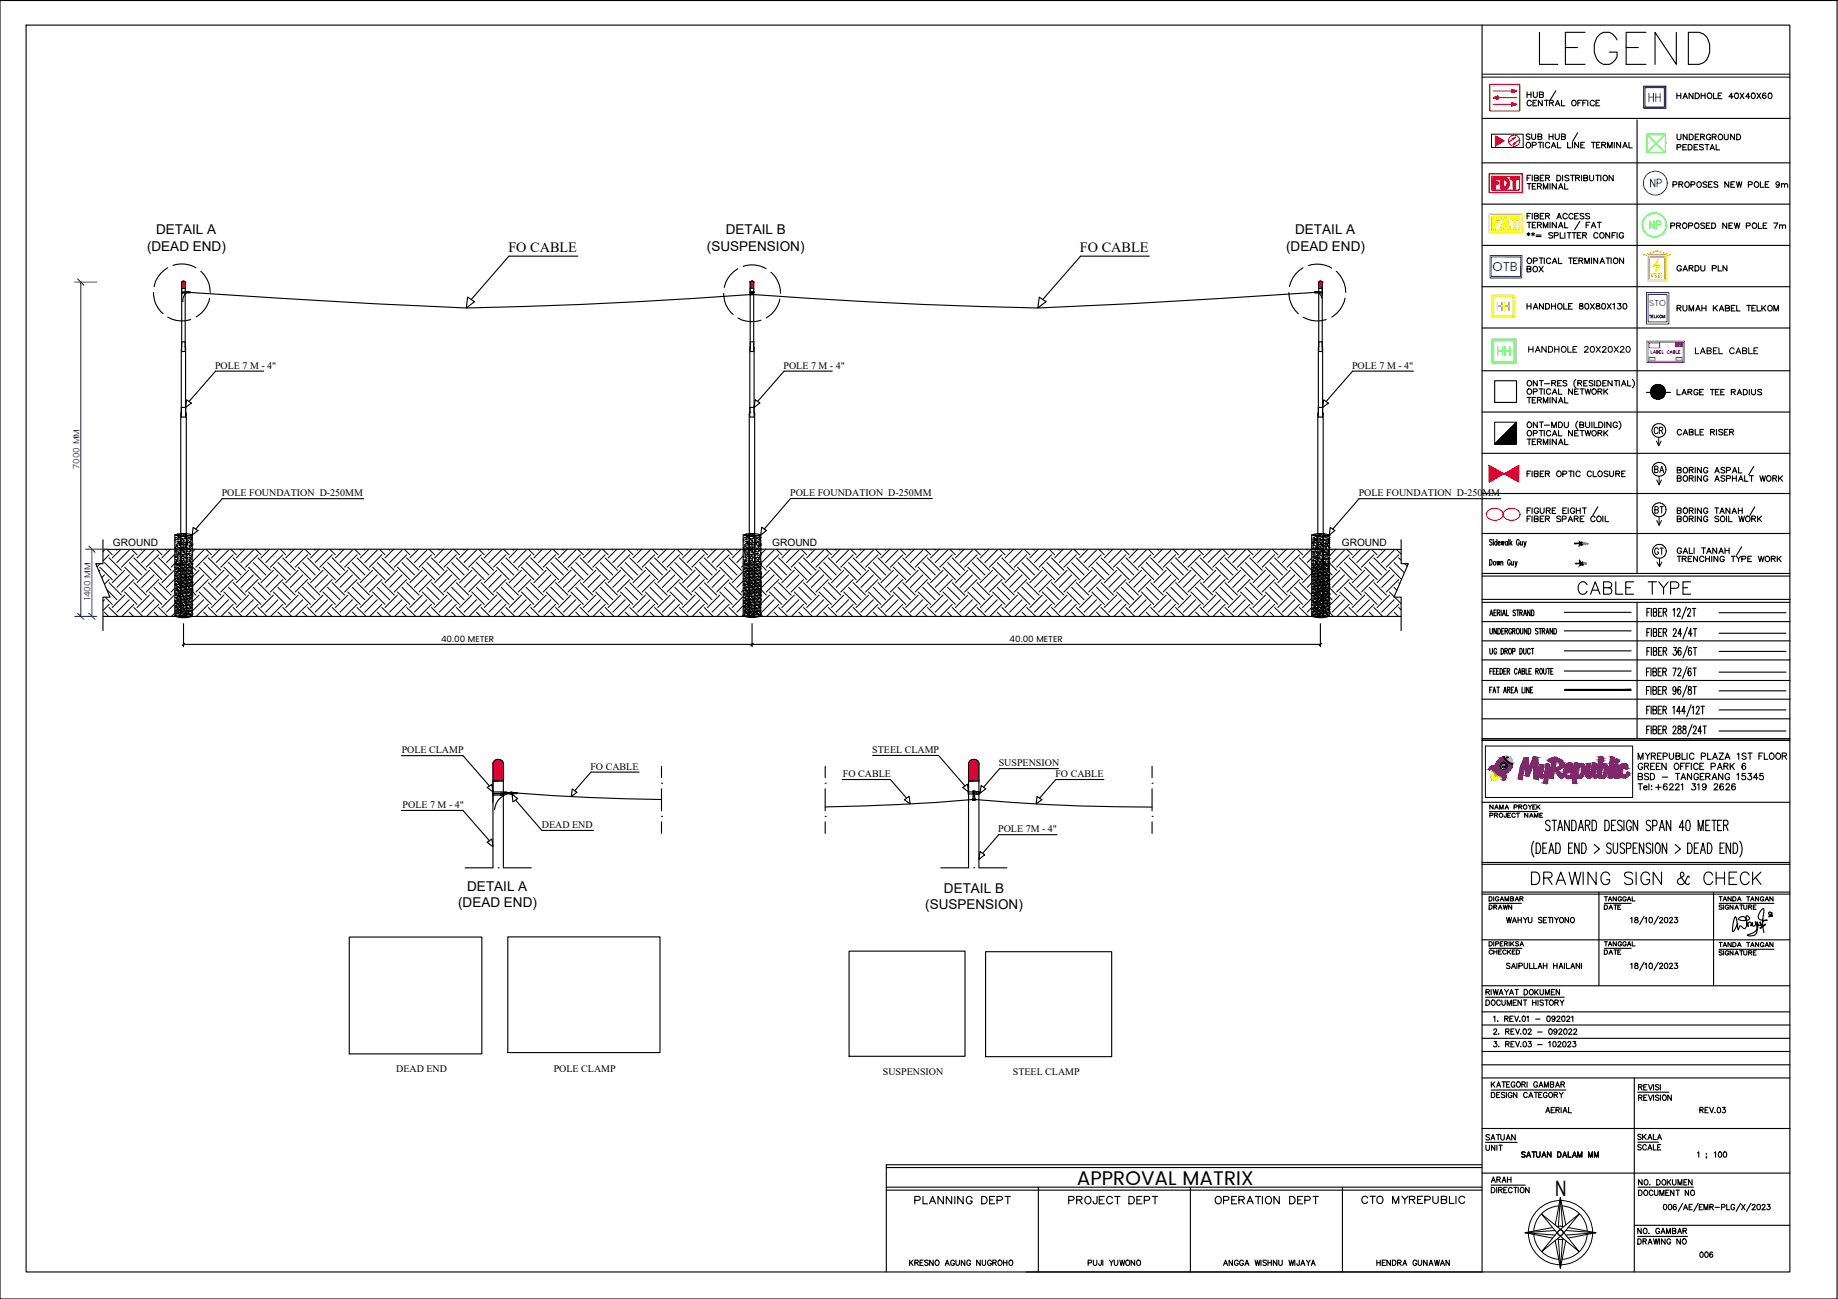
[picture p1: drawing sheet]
<svg xmlns="http://www.w3.org/2000/svg" width="420mm" height="297mm" viewBox="0 0 420 297" stroke-linecap="round" stroke-linejoin="round" font-family="sans-serif">
<defs><g id="words">
<text font-size="11.9" x="350.7" y="15.9">LEGEND</text>
<g font-size="6.2">
<text x="359.5" y="137.2">CABLE TYPE</text>
<text x="348.9" y="203.6">DRAWING SIGN &amp; CHECK</text>
</g>
<text font-size="5.3" fill="#f00" x="340.4" y="44.1">FDT</text>
<text font-size="5.3" fill="#ffbf00" x="340.4" y="53.3">FAT</text>
<text font-size="5.3" fill="#ff7f00" x="341.1" y="72.3">HH</text>
<text font-size="5.3" fill="#0f0" x="341.1" y="82.5">HH</text>
<g font-size="4.9" fill="#00f">
<text x="375.7" y="24.3">HH</text>
<text x="376.1" y="44.1">NP</text>
</g>
<text font-size="4.9" fill="#0f0" x="376.1" y="53.6">NP</text>
<g font-size="4.9">
<text x="376.8" y="100.5">CR</text>
<text x="355.5" y="273.5">N</text>
<text x="207.8" y="276.6">PLANNING DEPT</text>
<text x="243.1" y="276.6">PROJECT DEPT</text>
<text x="276.6" y="276.6">OPERATION DEPT</text>
<text x="310.1" y="276.6">CTO MYREPUBLIC</text>
</g>
<text font-size="4.5" x="246.1" y="270.9">APPROVAL MATRIX</text>
<g font-size="4.4">
<text x="347.8" y="63.5">BOX</text>
<text x="377.1" y="109.4">BA</text>
<text x="377.1" y="118.5">BT</text>
<text x="377.1" y="128.1">GT</text>
<text x="339.7" y="271.6">ARAH</text>
</g>
<g font-size="4">
<text x="382.1" y="63.1">GARDU PLN</text>
<text x="339" y="209.2">DRAWN</text>
<text x="365.5" y="209.2">DATE</text>
<text x="365.5" y="219.4">DATE</text>
<text x="338.3" y="261.8">SATUAN</text>
<text x="373.2" y="261.8">SKALA</text>
<text x="338.3" y="264.2">UNIT</text>
<text x="387.3" y="288.6">006</text>
</g>
<text font-size="3.5" fill="#ff7f00" x="376.4" y="64.6">PLN</text>
<g font-size="3.3">
<text x="116.2" y="57.7">FO CABLE</text>
<text x="246.8" y="57.7">FO CABLE</text>
</g>
<g font-size="3.1">
<text x="35.7" y="53.6">DETAIL A</text>
<text x="165.9" y="53.6">DETAIL B</text>
<text x="296.1" y="53.6">DETAIL A</text>
<text x="33.6" y="57.3">(DEAD END)</text>
<text x="161.6" y="57.3">(SUSPENSION)</text>
<text x="294" y="57.3">(DEAD END)</text>
<text x="106.8" y="203.7">DETAIL A</text>
<text x="104.7" y="207.4">(DEAD END)</text>
<text x="211.5" y="207.9">(SUSPENSION)</text>
<text x="215.8" y="204.2">DETAIL B</text>
</g>
<text font-size="3.1" fill="#808080" x="360.9" y="130.2">6M</text>
<text font-size="3" fill="#00f" x="341.2" y="62">OTB</text>
<g font-size="2.3">
<text x="49.1" y="84.3">POLE 7 M - 4&quot;</text>
<text x="179.1" y="84.3">POLE 7 M - 4&quot;</text>
<text x="309.1" y="84.3">POLE 7 M - 4&quot;</text>
<text x="50.7" y="113.4">POLE FOUNDATION D-250MM</text>
<text x="180.6" y="113.4">POLE FOUNDATION D-250MM</text>
<text x="310.6" y="113.4">POLE FOUNDATION D-250MM</text>
<text x="25.8" y="125">GROUND</text>
<text x="176.5" y="125">GROUND</text>
<text x="306.7" y="125">GROUND</text>
<text x="91.8" y="172.2">POLE CLAMP</text>
<text x="199.4" y="172.2">STEEL CLAMP</text>
<text x="135" y="176">FO CABLE</text>
<text x="192.7" y="177.7">FO CABLE</text>
<text x="228.3" y="175.2">SUSPENSION</text>
<text x="241.3" y="177.7">FO CABLE</text>
<text x="92" y="184.7">POLE 7 M - 4&quot;</text>
<text x="123.9" y="189.4">DEAD END</text>
<text x="228.2" y="190.3">POLE 7M - 4&quot;</text>
<text x="90.6" y="245.2">DEAD END</text>
<text x="126.6" y="245.2">POLE CLAMP</text>
<text x="201.8" y="245.9">SUSPENSION</text>
<text x="231.5" y="245.9">STEEL CLAMP</text>
</g>
<g font-size="2" fill="#00f">
<text x="377" y="70">STO</text>
<text x="18.2" y="107.2" transform="rotate(-90 18.2 107.2)">7000 MM</text>
<text x="20.7" y="137.3" transform="rotate(-90 20.7 137.3)">1400 MM</text>
</g>
<g font-size="2">
<text x="100.8" y="146.8">40.00 METER</text>
<text x="230.8" y="146.8">40.00 METER</text>
</g>
</g></defs>
<!-- layer: 0 -->
<g fill="none" stroke="#000" stroke-width=".25">
<path d="M0 .1h419.9v296.9h-419.9zM6 5.7h403.2v285.2h-403.2zM338.8 5.7v285.2M338.8 27.1h70.4M338.8 37.2h70.4M349.1 21v1.3M349.1 21.6h.9M349.8 30.8l-.3-.2-.6 .2 .1 .3 .8 .4v.2l-.3 .2-.6-.2M350 21v1.3M350.1 23.2a.59 .59 0 0 0-1.1 .3 .59 .59 0 0 0 .8 .7l.3-.3M350.1 30.6v.9l.4 .4 .5-.2v-1.1M350.3 33.2h.6l.2-.1 .1-.3-.3-.3h-.6v1.3"/>
<path d="M350.4 23.5h.5M350.5 21l.1 1.1 .3 .2 .4-.2 .1-.2v-.9M351.3 22.9h-.9v1.3h.9M351.6 31.2h.7l.2-.3-.4-.3h-.5v1.3l.8-.1 .1-.3-.4-.3M351.6 32.5h.9M351.9 21.6h.8l.1-.4-.9-.2v1.3l.9-.1v-.5l-.3-.1M352.1 32.5v1.3M352.6 22.9v1.3l-.9-1.3v1.3M352.8 32.5v1.3M353.1 22.9h.8M353.5 22.9v1.3M354.1 30.6v1.3"/>
<path d="M354.1 31.2h.9M354.2 23.5l.8-.1v-.3l-.8-.2v1.3M354.2 32.8a.6 .6 0 0 0-.8 0 .6 .6 0 0 0-.1 .8 .6 .6 0 0 0 .8 .2l.1-.3M354.6 33.8l.5-1.3 .5 1.3M354.7 23.5l.4 .7M354.8 33.4h.7M355 30.6v1.3M355.5 30.6v.9l.4 .4 .5-.2v-1.1M355.6 24.2l.5-1.3 .5 1.3M355.6 20.8l-1.1 1.9M355.8 23.8h.6M356 32.5v1.3h.8"/>
<path d="M357 22.9v1.3h.7M357 31.2h.7l.1-.3-.3-.3h-.5v1.3l.8-.1v-.3l-.3-.3M358.4 32.5v1.3h.7M359.5 32.5v1.3M360.6 30.4l-1.1 1.9M360.7 23.5h.5M360.8 32.5v1.3l-.8-1.3v1.3M361.4 33.1h.5M361.5 22.9h-.8v1.3M361.8 23.5h.5M362.2 32.5h-.8v1.3h.8M362.7 22.9h-.9v1.3"/>
<path d="M363 22.9v1.3M363.8 32.5h.9M364.2 32.5v1.3M364.4 23.2a.53 .53 0 0 0-.7-.2 .53 .53 0 0 0-.2 .7 .48 .48 0 0 0 .4 .5 .48 .48 0 0 0 .5-.3M364.8 23.5h.5M365 33.1h.5M365.7 22.9h-.9v1.3h.9M365.8 32.5h-.8v1.3h.8M366.1 33.1h.8l.2-.3-.4-.3h-.6v1.3M366.6 33.1l.5 .7M367.5 33.8v-1.3l.5 1.3 .5-1.3v1.3M369 32.5v1.3"/>
<path d="M370.5 32.5v1.3l-.9-1.3v1.3M371 33.8l.5-1.3 .5 1.3M371.1 33.4h.7M372.4 32.5v1.3h.7M374.2 27.4v103.7M383.3 21.3v1.2M383.3 21.9h.9M383.4 30.7v1.1l.4 .1h.2l.3-.3v-.9M383.4 33.7l.7-.1 .2-.3-.2-.2-.7-.1v1.3M384.2 21.3v1.2M384.7 33.6h.5M384.7 22.5l.5-1.2 .5 1.2"/>
<path d="M384.9 22.1h.6M385.5 33h-.8v1.3h.8M385.7 30.7v1.2l-.9-1.2v1.2M385.9 33h.5a.65 .65 0 0 1 .4 .7 .65 .65 0 0 1-.4 .6h-.5zM386.2 30.7h.4a.68 .68 0 0 1 .5 .6 .68 .68 0 0 1-.5 .6h-.4zM387 21.3v1.2l-.9-1.2v1.2M387.3 33.6h.5M387.5 21.3h.5a.66 .66 0 0 1 .5 .6 .66 .66 0 0 1-.5 .6h-.5zM387.5 31.3h.5M388.1 33h-.8v1.3h.8M388.4 30.7h-.9v1.2h.9M388.7 31.3l.8-.1 .1-.3-.3-.2h-.6v1.2"/>
<path d="M388.9 21.9h.9M388.9 21.3v1.2M389.2 31.3l.4 .6M389.4 33.2l-.4-.2-.5 .2v.3l.9 .4v.2l-.4 .2-.5-.2M389.8 33h.9M389.8 21.3v1.2M390.2 33v1.3M390.4 21.4a.58 .58 0 0 1 .8 .1 .58 .58 0 0 1 0 .8 .58 .58 0 0 1-.8 0l-.1-.3zM390.9 34.3l.5-1.3 .5 1.3M391 31a.57 .57 0 0 0-.9-.1 .57 .57 0 0 0 .1 .9l.3 .1h.4l.1-.4h-.3M391.1 33.9h.7M391.4 31.3l.9-.1v-.4l-.9-.1v1.2"/>
<path d="M391.7 21.3v1.2h.8M391.9 31.3l.4 .6M392.3 33v1.3h.8M392.8 21.9h.5M393.6 21.3h-.8v1.2h.8M394.2 30.7v.9l.3 .3 .5-.1 .1-1.1M396.2 22.1h-1l.7-.8v1.2M396.5 30.7v1.2l-.9-1.2v1.2M396.7 21.3h.3a.68 .68 0 0 1 .4 .7 .68 .68 0 0 1-.5 .5l-.4-.5zM397 30.7a.71 .71 0 0 1 .8 .3 .71 .71 0 0 1 0 .8l-.8 .1zM397.8 21.3l.9 1.2M398.7 21.3l-.9 1.2"/>
<path d="M400 22.1h-.9l.6-.8v1.2M400.5 21.3a.59 .59 0 0 1 .7 .6 .59 .59 0 0 1-.7 .6l-.2-.5zM401.6 21.3l.9 1.2M402.5 21.3l-.9 1.2M403.6 21.4v-.1a.58 .58 0 0 0-.7 .5 .58 .58 0 0 0 .6 .7 .4 .4 0 0 0 0-.7 .4 .4 0 0 0-.6 .3M404.4 21.3a.59 .59 0 0 1 .7 .6 .59 .59 0 0 1-.7 .6l-.2-.5zM132.1 58.6h-15.8l-8.6 9.9M262.7 58.6h-15.7l-8.6 9.9M338.8 56.1h70.4M338.8 46.7h70.4M349.1 50.8h.9M349.1 53.4l.6 .3"/>
<path d="M349.1 42h.9M349.7 53.4l-.6 .3M349.9 48.8h-.8v1.3M349.9 40.1h-.8v1.2M350.1 53.4l.7 .3M350.3 40.1v1.2M350.3 48.8v1.3M350.3 51.5h.5M350.3 42.6h.5M350.4 53.2v.7M350.8 49.4l.7-.1 .2-.2-.4-.3h-.5v1.3l.8-.2 .1-.3-.4-.2M350.8 40.7l.8-.1 .1-.3-.4-.2h-.5v1.2h.7l.2-.4-.4-.2"/>
<path d="M350.8 53.4l-.7 .3M351.1 50.8h-.8v1.3h.8M351.1 42h-.8v1.3h.8M351.2 53.7h1.1M351.2 54.1h1.1M351.5 51.5l.8-.2v-.3l-.8-.2v1.3M351.5 42.6l.8-.1v-.4l-.8-.1v1.3M351.9 51.5l.4 .6M351.9 42.6l.4 .7M352.1 49.4h.5M352.1 40.7h.5M352.8 52.1v-1.3l.5 1.3 .5-1.3v1.3"/>
<path d="M352.8 43.3v-1.3l.5 1.3 .5-1.3v1.3M352.9 48.8h-.8v1.3h.8M352.9 40.1h-.8v1.2h.8M353.3 49.4l.8-.1 .1-.4-.9-.1v1.3M353.3 40.7l.9-.1v-.4l-.9-.1v1.2M353.8 49.4l.4 .7M353.8 40.7l.4 .6M354.3 42v1.3M354.3 50.8v1.3M354.9 53.4l-.3-.2-.6 .2 .1 .2 .8 .5v.2l-.3 .2-.6-.2M355 59.8h.7M355.3 53.9l.9-.2v-.4l-.9-.1v1.3"/>
<path d="M355.8 50.8v1.3l-1-1.3v1.3M355.8 42v1.3l-1-1.3v1.3M355.9 50.1l.5-1.3 .5 1.3M355.9 40.1a.71 .71 0 0 1 .8 .3 .71 .71 0 0 1 0 .8l-.8 .1zM356.1 49.6h.6M356.3 59v1.3h.7M356.3 52.1l.5-1.3 .5 1.3M356.3 43.3l.5-1.3 .5 1.3M356.4 51.7h.7M356.4 42.8h.7M356.7 53.2v1.3h.7M357.2 40.1v1.2"/>
<path d="M357.7 50.8v1.3h.7M357.7 42v1.3h.7M357.7 53.2v1.3M358.3 49.1a.51 .51 0 0 0-.6-.3 .51 .51 0 0 0-.4 .5v.3a.51 .51 0 0 0 .4 .5 .51 .51 0 0 0 .6-.3M358.3 53.2h.9M358.6 59h.9M358.6 40.3l-.3-.2-.6 .2 .2 .3 .6 .2 .1 .2-.1 .3h-.4l-.4-.1M358.7 53.2v1.3M359 59v1.3M359 40.1h.9M359.4 53.2h.9M359.5 40.1v1.2"/>
<path d="M359.6 49.1a.48 .48 0 0 0-.6-.3 .48 .48 0 0 0-.4 .5v.3a.48 .48 0 0 0 .4 .5 .48 .48 0 0 0 .6-.3M359.7 59.6h.5M359.8 53.2v1.3M360 49.4h.5M360.2 40.7l.8-.1v-.4l-.8-.1v1.2M360.6 59h-.9v1.3h.9M360.6 53.8h.5M360.6 40.7l.5 .6M360.8 48.8h-.8v1.3h.8M360.9 59.6l.8-.1 .1-.4-.9-.1v1.3M361.1 50.6l-1.1 1.9M361.4 53.2h-.8v1.3h.8"/>
<path d="M361.4 59.6l.4 .7M361.5 40.1v1.2M361.8 53.8l.7-.1 .2-.2-.2-.3h-.7v1.3M362 40.7l.8-.1 .1-.3-.3-.2h-.6v1.2h.8l.1-.4-.3-.2M362.1 49l-.3-.2-.6 .2 .1 .3 .8 .4v.2l-.3 .2-.6-.2M362.2 53.8l.5 .7M362.6 51.5h.5M363.4 49l-.3-.2-.6 .2 .1 .3 .8 .4v.2l-.3 .2-.6-.2M363.4 40.1v1.1l.4 .1h.3l.2-.3v-.9M363.4 50.8h-.8v1.3M363.8 52.1l.5-1.3 .5 1.3M363.8 59v1.3"/>
<path d="M363.9 51.7h.7M364.8 40.1h.9M365.2 50.8h.9M365.2 59v1.3l-.9-1.3v1.3M365.2 40.1v1.2M365.3 53.5a.56 .56 0 0 0-.8-.1 .56 .56 0 0 0 0 .8 .56 .56 0 0 0 .8 0M365.6 50.8v1.3M365.9 59.8h.7M365.9 40.1v1.2M367.2 59h.8M367.6 59v1.3M368 53.2v1.3l-.9-1.3v1.3"/>
<path d="M368.3 59v1.3M368.5 53.8h.5M368.8 40.1v1.2l-1-1.2v1.2M369.3 53.2h-.8v1.3M369.7 53.2v1.3M371.1 59v1.3l-.9-1.3v1.3M371.1 53.5a.54 .54 0 0 0-.7-.3 .54 .54 0 0 0-.2 .8 .49 .49 0 0 0 .4 .5 .49 .49 0 0 0 .5-.5h-.3M381.9 51.6h.8l.1-.4-.1-.2h-.8v1.2M382.4 42.2l.9-.1v-.4l-.9-.1v1.2M383.2 51.6l.8-.1 .2-.3-.2-.2h-.8v1.2M383.7 51.6l.5 .6M383.8 42.1h.8v-.4l-.8-.1v1.2"/>
<path d="M384.3 42.1l.4 .7M386 51.6h.8l.1-.4-.1-.2h-.8v1.2M386.5 42.2l.9-.1v-.4l-.9-.1v1.2M389.7 51.2l-.4-.2-.5 .2v.2l.8 .4v.4h-.5l-.3-.1M390.1 51.6h.5M390.2 41.8l-.3-.2h-.5l-.1 .2 .1 .3 .7 .2 .1 .4-.3 .1-.6-.1M390.6 42.1h.5M390.9 51h-.8v1.2h.8M391.3 51h.4a.63 .63 0 0 1 .5 .6 .63 .63 0 0 1-.5 .6h-.4zM391.4 41.6h-.8v1.2h.8M392.7 41.8l-.3-.2-.6 .2 .1 .3 .7 .3v.4l-.8-.1M394.7 51v1.2l-.9-1.2v1.2"/>
<path d="M395.2 41.6v1.2l-.9-1.2v1.2M395.2 51.6h.5M395.7 42.1h.5M396.1 51h-.9v1.2h.9M396.5 51l.3 1.2 .3-1.2 .3 1.2 .3-1.2M396.5 41.6h-.8v1.2h.8M396.9 41.6l.4 1.2 .3-1.2 .3 1.2 .3-1.2M399.2 51.6h.8v-.5l-.8-.1v1.2M399.7 42.2l.8-.1v-.4l-.8-.1v1.2M402 51v1.2h.7M402.4 41.6v1.2h.8M403.1 51.6h.5"/>
<path d="M403.5 42.1h.5M403.9 51h-.8v1.2h.8M404.4 41.6h-.9v1.2h.9M405.5 51h.9l-.7 1.2M406.8 42a.43 .43 0 0 1-.5 .4 .43 .43 0 0 1-.3-.6 .43 .43 0 0 1 .7 0l.1 .2a.64 .64 0 0 1-.5 .8l-.3-.1M406.8 51.6l.3-.2 .3 .1 .1 .7M406.8 51.4v.8M407.2 42.2l.3-.2 .4 .1v.7M407.2 42v.8M407.5 51.6l.3-.2 .3 .1 .1 .7M407.9 42.2l.4-.2 .3 .1v.7M35.1 66.9a6 6 0 0 0 2.2 4.8"/>
<path d="M38.3 61.2a6.4 6.4 0 0 0-3.1 4.4M38.4 72.5a6.2 6.2 0 0 0 5.2 .6M39.5 60.7a6.2 6.2 0 0 1 5.3 .5M41.4 79.7v15.7h1v-15.7M41.5 66.7h1.1v.2h-1.1M41.5 65.9h.8M41.6 64.6l.4-.3 .4 .3-.1 15.8h-.8v-15.8M42 65.9h-.5v1.7M42.3 78.2h-.8v1.5M42.3 79.3l.1 .2M42.4 66.8h.1M42.4 79.5l.1 .2"/>
<path d="M42.5 66.8h.1M42.6 66.9h.4M42.9 66.8h-.3h.4v.1M42.9 66.9h.1M43 66.8h.1M43 66.9h.1M43.3 66.9l42.2 2.6 21.1 .9a1185.1 1185.1 0 0 0 65.2-3.1M45.9 62a6.3 6.3 0 0 1 2.1 4.9M47.9 68.2a6.2 6.2 0 0 1-3.1 4.3M106.9 67.9l1.6 1.1-1.9 1.4zM165.4 67.1a6 6 0 0 0 2.2 4.8M168.7 61.5a6.4 6.4 0 0 0-3.1 4.2"/>
<path d="M168.7 72.7a6.4 6.4 0 0 0 5.2 .5M169.9 60.9a6.2 6.2 0 0 1 5.2 .6M171.4 79.7v15.7h1v-15.7M171.5 79.5l-.1 .2M171.5 65.9h.8M171.5 64.6l.4-.4 .4 .4v15.8h-.8v-15.8M171.8 67.3h.2zM171.8 67.3h.2M171.8 67.3l.1 .1M171.8 67.3v.1M171.8 66.7h.2v.4zM171.9 67.1l-.1 .2"/>
<path d="M171.9 65.9h-.4v1.6M172 67l-.1-.3v.3M172 67.3v.1M172 67.1v.2M172 67.3l-.2 .1M172.3 78.2h-.8l-.1 1.3M172.3 79.3l.1 .2M172.4 79.5v.2M176.2 62.3a6.3 6.3 0 0 1 2.2 4.8M178.3 68.4a6.2 6.2 0 0 1-3.1 4.3M237.6 67.9l1.5 1.1-1.9 1.4zM294.6 66.9a6.4 6.4 0 0 0 2.2 4.8"/>
<path d="M297.9 61.2a6.4 6.4 0 0 0-3.1 4.4M297.9 72.5a6.4 6.4 0 0 0 5.2 .6M299.1 60.7a6.2 6.2 0 0 1 5.3 .6M300.4 66.9l-42.1 2.6-21.1 .9a1183.7 1183.7 0 0 1-65.2-3.1M300.8 66.8h.1M300.8 66.9h.1M300.9 66.8h.1M300.9 66.9h.1M300.9 66.8h.3M301.2 66.8h-.3v.1M301.2 66.9h-.3M301.3 66.8h.1"/>
<path d="M301.4 66.8h.1M301.4 79.7v15.7h.9v-15.7M301.4 79.5v.2M301.5 78.2h.8v1.5M301.5 65.9h.8M301.5 79.3l-.1 .2M301.5 64.4l.5-.1 .3 .3v15.8h-.8zM301.8 65.9h.5v1.7M302.3 66.7h-1.1v.2h1.1M305.5 62a6.7 6.7 0 0 1 2.1 4.9M307.5 68.2a6.3 6.3 0 0 1-3.1 4.3M338.8 75h70.4"/>
<path d="M338.8 65.6h70.4M349.1 69.4v1.3M349.1 70h.9M350 69.4v1.3M350.5 70.7l.5-1.3 .5 1.3M350.7 70.3h.6M352.8 69.4v1.3l-.9-1.3v1.3M353.3 69.4h.5a.68 .68 0 0 1 .4 .6 .68 .68 0 0 1-.4 .7h-.5zM354.7 70h.9M354.7 69.4v1.3M354.8 60.3l.6-1.3 .5 1.3M355.6 69.4v1.3"/>
<path d="M356.3 69.5a.6 .6 0 0 1 .8 .5 .6 .6 0 0 1-.8 .6l-.2-.4zM357.5 69.4v1.3h.8M358.6 70h.5M359.4 69.4h-.8v1.3h.8M361.1 69.5v.3l.6 .2 .2 .3a.44 .44 0 0 1-.4 .4 .44 .44 0 0 1-.5-.4l.8-.6v-.2zM362.3 60.3v-1.3l.5 1.3 .5-1.3v1.3M362.5 69.5a.59 .59 0 0 1 .7 .5 .59 .59 0 0 1-.7 .6l-.2-.5zM363.6 69.4l.8 1.3M364.4 69.4l-.8 1.3M365 69.5v.3l.5 .2 .3 .3a.47 .47 0 0 1-.5 .4 .47 .47 0 0 1-.5-.4l.9-.6-.1-.2zM365.8 60.3l.5-1.3 .5 1.3M366.3 69.5a.59 .59 0 0 1 .7 .5 .59 .59 0 0 1-.7 .6l-.2-.5z"/>
<path d="M367.4 69.4l.9 1.3M368.3 69.4l-.9 1.3M368.7 69.6l.3-.2v1.3M369.8 69.4h.7l-.3 .5a.4 .4 0 0 1 .4 .4 .4 .4 0 0 1-.4 .4l-.5-.3M371.2 69.5a.59 .59 0 0 1 .7 .5 .59 .59 0 0 1-.7 .6l-.2-.5zM383.4 70.5l.8-.2v-.3l-.8-.2v1.3M383.8 70.5l.5 .6M384.7 69.8l.1 1.1 .3 .2h.3l.2-.3v-1M386.1 71.1v-1.3l.5 1.3 .5-1.3v1.3M387.6 71.1l.6-1.3 .5 1.3M387.9 70.7h.6M389 69.8v1.3"/>
<path d="M389 70.5h1M390 69.8v1.3M391.7 69.8v1.3M392 70.4l.6 .7M392.6 69.8l-.9 .9M393 71.1l.5-1.3 .5 1.3M393.2 70.7h.7M394.4 70.5l.9-.2 .1-.2-.4-.3h-.6v1.3h.8l.2-.4-.4-.2M395.8 70.5h.5M396.6 69.8h-.8v1.3h.8M397 69.8v1.3h.8M399.3 69.8h.9"/>
<path d="M399.8 69.8v1.3M400.5 70.5h.5M401.3 69.8h-.8v1.3h.8M401.7 69.8v1.3h.8M402.8 69.8v1.3M403.1 70.4l.5 .7M403.6 69.8l-.8 .9M405.5 71.1v-1.3l.5 1.3 .5-1.3v1.3M41.3 94.7v46.3M41.4 94.5v-1.3h1.1v1.3M41.4 94.5v.2M42.5 94.5l.1 .2"/>
<path d="M42.6 94.7v46.3M42.7 91.4l1 .8-1.3 1zM60.3 84.9h-11l-6.1 6.9M171.3 94.7v46.3M171.3 94.5v.2M171.4 94.3v-1.1h1l.1 1.3M171.4 94.3h.1M171.4 94.3l-.1 .2M172.5 94.7v46.3M172.5 94.5l.1 .2M172.6 91.4l1.1 .7-1.3 1.1zM190.2 84.9h-11l-6 6.9"/>
<path d="M301.2 94.7v46.3M301.3 94.5l-.1 .2M301.3 94.5l.1-1.3h.9l.1 1.3M302.5 94.7v46.3M302.5 94.5v.2M302.6 91.4l1.1 .8-1.4 1zM323.1 84.9h-13.9l-6.1 6.9M338.8 94.2h70.4M338.8 84.8h70.4M341.7 87.1h5v4.9h-5zM349.1 90.9h.9M349.5 90.9v1.2"/>
<path d="M350.3 91.5h.5M350.5 89.6l.8-.1 .1-.4-.1-.1-.8-.1v1.3M350.5 99.1l.8-.1 .1-.3-.1-.2h-.8v1.2M351.1 90.9h-.8v1.2h.8M351.4 96.5v1.3l-.9-1.3v1.3M351.4 87v1.3l-.9-1.3v1.3M351.5 91.5l.8-.1v-.4l-.8-.1v1.2M351.8 88.9h1M351.8 98.5h1M351.9 91.5l.4 .6M351.9 96.5h.9M351.9 87h.9"/>
<path d="M352.3 88.9v1.3M352.3 98.5v1.2M352.3 87v1.3M352.3 96.5v1.3M352.8 92.1v-1.2l.5 1.2 .5-1.2v1.2M353 88.9v1.3M353 98.5v1.2M353.1 97.2h1.1M353.1 87.7h1.1M354.3 90.9v1.2M354.5 89.2a.48 .48 0 0 0-.6-.3 .48 .48 0 0 0-.4 .5 .54 .54 0 0 0 .2 .7 .54 .54 0 0 0 .7-.1l.1-.1M354.5 98.7a.48 .48 0 0 0-.6-.2 .48 .48 0 0 0-.4 .4 .54 .54 0 0 0 .2 .7 .54 .54 0 0 0 .7-.1l.1-.1"/>
<path d="M354.7 97.8v-1.3l.5 1.3 .6-1.3v1.3M354.7 87.6l.8-.1 .1-.3-.1-.1-.8-.1v1.3M354.8 90.2l.6-1.3 .5 1.3M354.8 99.7l.6-1.2 .5 1.2M355 89.7h.7M355 99.3h.7M355.2 87.6l.4 .7M355.8 90.9v1.2l-1-1.2v1.2M356.1 87.6h.5M356.3 88.9v1.3h.7M356.3 92.1l.5-1.2 .5 1.2M356.3 98.5v1.2h.7"/>
<path d="M356.3 96.5a.71 .71 0 0 1 .7 .3 .71 .71 0 0 1 0 .8l-.7 .2zM356.4 91.7h.7M356.9 87h-.8v1.3h.8M357.6 96.5v.9l.4 .4 .3-.1 .2-.3v-.9M357.7 90.9v1.2h.7M358.2 87.2l-.3-.2-.5 .1-.1 .3 .8 .4 .1 .3-.3 .2-.6-.2M359.5 88.9v1.3l-.9-1.3v1.3M359.5 98.5v1.2l-.9-1.2v1.2M360 99h.5M360 89.5h.5M360.2 86.8a1.27 1.27 0 0 0 0 1.9M360.7 96.3a1.2 1.2 0 0 0 0 1.9"/>
<path d="M360.7 87.6l.8-.1v-.4l-.8-.1v1.3M360.8 88.9h-.8v1.3h.8M360.8 98.5h-.8v1.2h.8M361.1 97.1l.8-.1 .1-.2-.3-.3h-.6v1.3l.8-.1 .1-.3-.3-.3M361.1 87.6l.5 .7M361.2 88.9h.9M361.2 98.5h.9M361.7 88.9v1.3M361.7 98.5v1.2M362 87.6h.5M362.3 88.9l.4 1.3 .3-1.3 .3 1.3 .3-1.3M362.3 98.5l.4 1.2 .3-1.2 .3 1.2 .3-1.2"/>
<path d="M362.5 96.5v.9l.3 .4 .4-.1 .2-.3v-.9M362.8 87h-.8v1.3h.8M363.9 96.5v1.3M364.2 87.2l-.8-.1-.1 .3 .7 .3 .2 .4-.4 .2-.5-.2M364.4 96.5v1.3h.8M364.5 87v1.3M365 87h.5a.63 .63 0 0 1 .4 .6 .63 .63 0 0 1-.4 .7h-.5zM365.3 89.5l.8-.1v-.4l-.8-.1v1.3M365.3 99l.8-.1v-.4h-.8v1.2M365.5 96.5h.4a.66 .66 0 0 1 .5 .6 .66 .66 0 0 1-.5 .7h-.4zM365.8 89.5l.4 .7M365.8 99l.4 .7"/>
<path d="M366.4 87.6h.5M366.6 88.9v1.3M366.6 98.5v1.2M366.8 96.5v1.3M366.9 89.4l.6 .8M366.9 99l.6 .7M367.2 87h-.8v1.3h.8M367.5 88.9l-.9 .8M367.5 98.5l-.9 .8M368.3 96.5v1.3l-1-1.3v1.3M368.5 87v1.3l-.9-1.3v1.3M369 87h.9"/>
<path d="M369.4 87v1.3M369.7 96.8a.48 .48 0 0 0-.5-.3 .48 .48 0 0 0-.4 .5 .54 .54 0 0 0 .2 .7 .54 .54 0 0 0 .7-.1v-.3h-.3M370.1 96.3a1.2 1.2 0 0 1 0 1.9M370.2 87v1.3M370.7 88.3l.5-1.3 .5 1.3M370.9 87.8h.6M372.1 87v1.3h.7M373.2 86.8a1.2 1.2 0 0 1 0 1.9M376.4 89.7h5.5M383.4 89.1v1.2h.7M384.4 98.5a.56 .56 0 0 0-.8-.1 .56 .56 0 0 0 0 .8 .56 .56 0 0 0 .8 0M384.5 90.3l.5-1.2 .5 1.2"/>
<path d="M384.6 89.9h.7M384.8 99.5l.5-1.3 .5 1.3M384.9 99h.7M385.9 89.6h.7l.2-.3-.2-.2h-.7v1.2M386.2 98.8l.7-.1 .1-.4-.8-.1v1.3l.8-.2v-.4l-.2-.1M386.3 89.6l.5 .7M387.5 98.2v1.3h.8M388.2 89.4a.48 .48 0 0 0-.6-.3 .48 .48 0 0 0-.4 .4 .54 .54 0 0 0 .2 .7 .54 .54 0 0 0 .7-.1l.1-.3h-.3M388.5 89.6h.5M388.6 98.8h.5M389.4 89.1h-.9v1.2h.9M389.4 98.2h-.8v1.3h.8"/>
<path d="M391 89.1h.9M391 98.8l.8-.1 .1-.4-.9-.1v1.3M391.4 89.1v1.2M391.5 98.8l.4 .7M392.1 89.6h.5M392.4 98.2v1.3M393 89.1h-.9v1.2h.9M393.4 89.6h.5M393.8 98.4l-.3-.2-.6 .2 .1 .3 .7 .3v.4l-.5 .1-.3-.2M394.2 89.1h-.8v1.2h.8M394.2 98.8h.5M395 98.2h-.8v1.3h.8"/>
<path d="M395.4 98.8l.8-.1v-.4l-.8-.1v1.3M395.8 89.6l.8-.1v-.4h-.8v1.2M395.9 98.8l.4 .7M396.2 89.6l.5 .7M397.1 90.3l.5-1.2 .5 1.2M397.3 89.9h.7M398.5 89.1h.5a.65 .65 0 0 1 .4 .6 .65 .65 0 0 1-.4 .6h-.5zM399.9 89.1v1.2M400.4 89.1v.8l.4 .4 .4-.2 .1-1M402.7 89.2l-.3-.1-.6 .1 .1 .3 .7 .3v.4l-.5 .1-.3-.2M83.1 114h-32.3l-6.1 7M213.1 114h-32.4l-6 7"/>
<path d="M338.8 103.7h70.4M338.8 112.8h70.4M343.1 114h-32.4l-6 7M349.1 108.3h.5M349.1 116.7h.5M349.1 118.6h.5M349.1 100.4h.9M349.5 100.4v1.3M349.9 107.7h-.8v1.3M349.9 116.1h-.8v1.3M349.9 118h-.8v1.3M350.2 107.7v1.3"/>
<path d="M350.2 116.1v1.3M350.2 118v1.3M350.3 101h.5M350.7 108.3h.8l.1-.4-.9-.2v1.3l.9-.1v-.5l-.3-.1M350.7 118.6l.9-.1v-.4l-.3-.1h-.6v1.3l.9-.1v-.5l-.3-.1M351.1 100.4h-.8v1.3h.8M351.5 101h.7l.1-.5-.8-.1v1.3M351.7 116.4a.54 .54 0 0 0-.7-.2 .54 .54 0 0 0-.3 .7 .49 .49 0 0 0 .5 .5 .49 .49 0 0 0 .5-.5h-.3M351.9 101l.4 .7M352.1 116.1v1.1l.4 .2 .5-.4v-.9M352.1 108.3h.5M352.1 118.6h.5"/>
<path d="M352.8 101.7v-1.3l.5 1.3 .5-1.3v1.3M352.9 107.7h-.8v1.3h.8M352.9 118h-.8v1.3h.8M353.3 108.3h.8l.1-.3-.1-.2-.8-.1v1.3M353.3 118.6h.8l.1-.3-.3-.3h-.6v1.3M353.5 116.7h.7l.1-.4-.8-.2v1.3M353.7 108.3l.5 .7M353.7 118.6l.5 .7M353.9 116.7l.5 .7M354.3 100.4v1.3M354.8 116.7h.5M355.6 116.1h-.8v1.3h.8"/>
<path d="M355.8 100.4v1.3l-1-1.3v1.3M356.3 101.7l.5-1.3 .5 1.3M356.4 101.2h.7M356.7 118.2l-.3-.2-.4 .1-.1 .3 .7 .3 .1 .4-.3 .2-.5-.2M357.1 118.7l.8-.1 .1-.5-.9-.1v1.3M357.3 108.4l.8-.1v-.4l-.8-.2v1.3M357.3 116.7h.5M357.7 100.4v1.3h.7M358.1 116.1h-.8v1.3h.8M358.5 119.3l.5-1.3 .5 1.3M358.5 116.1v1.3M358.6 107.7h.9"/>
<path d="M358.7 118.9h.6M359.1 107.7v1.3M359.7 107.7v1.3M359.9 118.6l.8-.1v-.4l-.8-.1v1.3M360 116.4a.56 .56 0 0 0-.9 0 .56 .56 0 0 0 0 .8 .56 .56 0 0 0 .9-.1v-.2h-.4M360.3 116.7h.9M360.3 116.1v1.3M360.3 118.6l.5 .7M361.2 108a.56 .56 0 0 0-.8-.1 .56 .56 0 0 0 0 .9 .56 .56 0 0 0 .8-.1M361.2 116.1v1.3M361.2 118.6h.5M361.7 116.1h.9"/>
<path d="M362.1 118h-.9v1.3h.9M362.2 116.1v1.3M363.8 108a.48 .48 0 0 0-.6-.3 .48 .48 0 0 0-.4 .5 .53 .53 0 0 0 .3 .7 .53 .53 0 0 0 .7-.2M364.2 107.7v1.3h.8M364.6 118.3a.59 .59 0 0 0-1 .1 .59 .59 0 0 0 .5 .9l.3-.1 .2-.2M365.3 115.9l-1.2 1.9M366.4 118v1.3M366.9 118v1.3h.8M367.6 107.9l-.8-.1-.1 .3 .8 .3 .1 .4-.4 .2-.5-.2M368 107.7v1.1l.3 .2 .6-.4v-.9M369.4 108.3h.7l.1-.4-.8-.2v1.3M369.8 108.3l.4 .7"/>
<path d="M370.7 108.3h.5M371.5 107.7h-.8v1.3h.8M383.4 116.7h.8l.1-.4-.9-.2v1.3l.9-.1v-.4l-.3-.2M383.4 118.6l.9-.1v-.4l-.3-.1h-.6v1.3l.9-.1v-.5l-.3-.1M383.4 107.5l.9-.1v-.4l-.9-.1v1.2l.9-.1v-.4l-.3-.1M383.4 109.4l.8-.1 .1-.4-.9-.1v1.3l.9-.2v-.4l-.3-.1M386.2 116.7h.7l.1-.4-.8-.2v1.3M386.2 118.6l.8-.1v-.4l-.8-.1v1.3M386.2 107.5l.8-.1v-.4l-.8-.1v1.2M386.2 109.4l.7-.1 .1-.4-.8-.1v1.3M386.6 116.7l.5 .7M386.6 118.6l.5 .7"/>
<path d="M386.6 107.5l.5 .6M386.6 109.4l.5 .7M387.5 106.9v1.2M387.5 108.8v1.3M387.5 116.1v1.3M387.5 118v1.3M388.9 116.1v1.3l-.9-1.3v1.3M388.9 118v1.3l-.9-1.3v1.3M388.9 106.9v1.2l-.9-1.2v1.2M388.9 108.8v1.3l-.9-1.3v1.3M390.4 116.4a.56 .56 0 0 0-.8 0 .56 .56 0 0 0 0 .8 .56 .56 0 0 0 .8-.1v-.2h-.3M390.4 118.3a.6 .6 0 0 0-1 .1 .6 .6 0 0 0 .4 .9l.4-.1 .2-.2v-.2h-.3"/>
<path d="M390.4 107.2a.55 .55 0 0 0-.8-.1 .55 .55 0 0 0 0 .8 .55 .55 0 0 0 .8 0v-.2h-.3M390.4 109.1a.56 .56 0 0 0-.8-.1 .56 .56 0 0 0 0 .8 .56 .56 0 0 0 .8 0v-.3h-.3M392 108.1l.5-1.2 .5 1.2M392 110.1l.5-1.3 .5 1.3M392 116.1h.9M392.2 107.7h.6M392.2 109.6h.6M392.4 116.1v1.3M392.9 118.2l-.3-.2-.6 .2 .1 .3 .7 .2 .1 .2-.1 .3-.5 .1-.3-.2M393.1 117.4l.6-1.3 .5 1.3M393.3 117h.7M394.3 107.1l-.3-.2-.5 .1-.1 .3 .8 .3 .1 .4-.3 .1-.6-.1"/>
<path d="M394.3 109l-.8-.2-.1 .4 .8 .3 .1 .3-.3 .3-.6-.3M394.7 107.6l.8-.2v-.4l-.8-.1v1.2M394.7 109.4l.8-.1v-.4l-.8-.1v1.3M394.7 118v1.3M395.2 118v1.3h.7M395.4 116.1v1.3l-.9-1.3v1.3M395.9 117.4l.6-1.3 .5 1.3M396 108.1l.5-1.2 .5 1.2M396 108.8v1.3M396 109.4h.9M396.2 117h.6M396.2 107.7h.6"/>
<path d="M396.9 108.8v1.3M397.4 116.7h.9M397.4 116.1v1.3M397.4 106.9v1.2h.8M397.4 110.1l.5-1.3 .5 1.3M397.5 118l.3 1.3 .3-1.3 .3 1.3 .4-1.3M397.6 109.6h.7M398.3 116.1v1.3M398.8 108.8v1.3h.8M399.9 108.8h.9M400.4 108.8v1.3M400.4 118.6l.9-.1v-.4l-.9-.1v1.3"/>
<path d="M400.9 118.6l.4 .7M400.9 106.7l-1.1 1.9M401.2 115.9l-1.2 1.9M401.8 118v1.3M402.1 118.6l.6 .7M402.3 108.8l.3 1.3 .3-1.3 .4 1.3 .3-1.3M402.7 118l-.9 .9M405.3 109.4l.7-.1 .1-.3-.1-.2h-.7v1.3M405.7 109.4l.4 .7M406.6 108.8v1.3M406.9 109.3l.6 .8M407.5 108.8l-.9 .8"/>
<path d="M23.5 123.4v5.5h-1.6l3.2 7.7h-1.6v7.6M40 122.3v18.7M40 128.9l2.3 .2 1.7-.2M40 122.3l2.3-.3 1.7 .3-1.7 .3zM41.3 122.3v6.6M42 122v.7M42 128.9v.2M43.9 122.3l.1 18.6-1.7 .3-2.3-.3M44.2 120.6l1.1 .7-1.4 1zM169.9 125.6h129.9M169.9 122.3v18.7M169.9 128.9l2.3 .2 1.7-.2"/>
<path d="M169.9 122.3l2.3-.3 1.7 .3-1.7 .3zM171.3 122.3v18.7M171.9 122v.6M171.9 128.9v.2M173.9 125.6h-150.4M173.9 122.3v18.7M174.1 120.6l1.1 .7-1.3 1zM299.8 123.3h.1M299.8 130.5h.1M299.8 137.3h.1M299.8 122.3l.1 18.6 2.2 .3 1.7-.3 .1-18.6M299.8 125.5l.1 .1"/>
<path d="M299.8 125.6h.1M299.8 125.6h20.5M299.9 128.9l2.2 .2 1.8-.2M299.9 122.3l2.2-.3 1.7 .3-1.7 .3zM299.9 126.1h.1M299.9 130.3h.1M299.9 130.9h.1M299.9 131.4h.1M299.9 129.1h.1M299.9 131.2h.1M299.9 132.7h.1M299.9 134.8h.1"/>
<path d="M299.9 130.1h.1M299.9 131.7h.1M299.9 132.9h.1M299.9 136.3h.1M299.9 138.3h.1M299.9 139.3h.1M299.9 125.6h.1M299.9 126.2h.1M299.9 126.7h.1M299.9 131.9h.1M299.9 132.5h.1M299.9 133.4h.1"/>
<path d="M299.9 135.5h.1M299.9 137h.1M299.9 139.1h.1M299.9 134.5h.1M299.9 135.6h.1M299.9 137.3h.1M300 124.2h.1M300 124h.1M300 133h.1M300 133.5h.1M300 129.7h.1M300 137.7h.1"/>
<path d="M300 139.9h.1M300 130.7h.1M300 138.4h.1M300 129.3h.1M300 124.3l.1-.1zM300 123.7h.1M300 124.9h.1M300 134.1h.1M300 134.6h.1M300 135.2h.1M300 131.9h.1M300 130.3h.1"/>
<path d="M300 131.3h.1M300 128.1h.1M300.1 128.5h.1M300.1 127.2h.1M300.1 135.7h.1M300.1 136.2h.1M300.1 138.4h.1M300.1 129.7h.1M300.1 129.4h.1M300.1 131.4h.1M300.1 132.4h.1M300.1 127.5h.1"/>
<path d="M300.1 128h.1M300.1 136.8h.1M300.1 137.3h.1M300.1 137.8h.1M300.1 129h.1M300.1 131.2h.1M300.1 130.8h.1M300.1 139.1h.1M300.1 133.5h.1M300.1 134.4h.1M300.1 135.5h.1M300.1 126.2h.1"/>
<path d="M300.1 126.6h.1M300.1 127.1h.1M300.1 124.7h.1M300.1 138.9h.1M300.1 131.9h.1M300.1 133.3h.1M300.1 135.2h.1M300.1 136.5h.1M300.1 137.5h.1M300.2 125.3h.1M300.2 125.7h.1M300.2 128.7h.1"/>
<path d="M300.2 125.4h.1M300.2 126.3h.1M300.2 139.4h.1M300.2 140h.1M300.2 134.1h.1M300.2 136.2h.1M300.2 137.7h.1M300.2 139.8h.1M300.2 136.3h.1M300.2 138h.1M300.2 139.1h.1M300.2 137.6h.1"/>
<path d="M300.2 138.5h.1M300.2 139.6h.1M300.3 124.6h.1M300.2 122.5h.1M300.2 123.9h.1M300.2 124.3h.1M300.2 124.8h.1M300.2 128.2h.1M300.2 123.7h.1M300.2 125.5h.1M300.2 127.3h.1M300.2 129h.1"/>
<path d="M300.2 129.5h.1M300.2 130h.1M300.2 130.5h.1M300.2 138.4h.1M300.2 131.4h.1M300.2 134.2h.1M300.3 122.9h.1M300.3 123.4h.1M300.3 126.2h.1M300.3 123.3h.1M300.3 124.7h.1M300.3 126.4h.1"/>
<path d="M300.3 128.2h.1M300.3 130.6h.1M300.3 131.1h.1M300.3 132.6h.1M300.3 134.8h.1M300.3 137h.1M300.3 129.6h.1M300.3 122.5h.1M300.3 125.7h.1M300.3 131.6h.1M300.3 132.2h.1M300.3 136.9h.1"/>
<path d="M300.3 139.1h.1M300.3 130.3h.1M300.3 131.5h.1M300.3 133.1h.1M300.3 139.7h.1M300.3 132.7h.1M300.3 122.3l-.1 .2zM300.4 123.2h.1M300.4 123.7h.1M300.4 126.9h.1M300.4 132.7h.1M300.4 133.3h.1"/>
<path d="M300.4 133.8h.1M300.4 129.7h.1M300.4 134.3h.1M300.4 135.9h.1M300.4 130.6h.1M300.4 133.7h.1M300.4 134.7h.1M300.4 126.4v-.1zM300.4 127.1h.1M300.4 127.7h.1M300.4 134.4h.1M300.4 134.9h.1"/>
<path d="M300.4 130.4h.1M300.4 131.9h.1M300.4 132.6h.1M300.4 134h.1M300.4 136.2h.1M300.4 129.3h.1M300.4 137h.1M300.4 138.7h.1M300.4 135.7h.1M300.4 136.8h.1M300.4 124l.1-.1zM300.4 126.7h.1"/>
<path d="M300.4 124.7h.1M300.4 135.4h.1M300.4 136h.1M300.4 136.5h.1M300.4 136.9h.1M300.4 138.3h.1M300.4 132.1h.1M300.4 139.8h.1M300.4 137.8h.1M300.4 138.8h.1M300.5 137h.1M300.5 137.6h.1"/>
<path d="M300.5 131.1h.1M300.5 139.1h.1M300.5 134.9h.1M300.5 137.7h.1M300.5 138.8h.1M300.5 139.9h.1M300.5 124.1h.1M300.5 122.5h.1M300.5 138.1h.1M300.5 138.6h.1M300.5 133.3h.1M300.5 135.5h.1"/>
<path d="M300.5 129.4h.1M300.5 131h.1M300.6 123.5h.1M300.6 127.7h.1M300.6 128.2h.1M300.6 123.4h.1M300.6 128.3h.1M300.6 122.3h.1M300.6 124.1h.1M300.6 125.8h.1M300.6 127.6h.1M300.6 139.2h.1"/>
<path d="M300.6 139.7h.1M300.6 137.6h.1M300.6 139.8h.1M300.6 132.2h.1M300.6 133.8h.1M300.6 134.9h.1M300.6 129.8h.1M300.6 130.8h.1M300.6 122.3l.1-.1zM300.6 125.6h.1M300.6 129.2h.1M300.6 130.3h.1"/>
<path d="M300.6 130h.1M300.6 136.6h.1M300.6 137.7h.1M300.6 139.4h.1M300.6 129.9h.1M300.6 131.9h.1M300.6 132.9h.1M300.6 127.3h.1M300.6 125.6l.1-.1v.1M300.7 125.2h.1M300.7 125.6h.1M300.7 126.1h.1"/>
<path d="M300.7 130.8h.1M300.7 131.4h.1M300.7 131.1h.1M300.7 132.5h.1M300.7 133.3h.1M300.7 134.7h.1M300.7 132.8h.1M300.7 131.9h.1M300.7 133.9h.1M300.7 134.9h.1M300.7 132.4h.1M300.7 133h.1"/>
<path d="M300.7 135.4h.1M300.7 136.8h.1M300.7 137.6h.1M300.7 139h.1M300.7 135.6h.1M300.7 134h.1M300.7 136h.1M300.7 137h.1M300.7 138h.1M300.8 126.1h.1M300.7 122.6h.1M300.7 123.1h.1"/>
<path d="M300.7 128.6h.1M300.7 124h.1M300.7 124.9h.1M300.7 133.5h.1M300.7 134.1h.1M300.7 129.7h.1M300.7 131.8h.1M300.7 139.7h.1M300.7 130.1h.1M300.7 131.7h.1M300.7 138.4h.1M300.7 139.1h.1"/>
<path d="M300.7 128.5l.1-.1zM300.8 128.4h.1M300.8 128.8h.1M300.8 134.6h.1M300.8 135.1h.1M300.8 134h.1M300.8 136.1h.1M300.8 132.9h.1M300.8 134.5h.1M300.8 138.1h.1M300.9 123.3h.1M300.8 127.5h.1"/>
<path d="M300.8 127.9h.1M300.8 135.7h.1M300.8 136.2h.1M300.8 136.7h.1M300.8 138.3h.1M300.8 135.6h.1M300.8 137.3h.1M300.8 138.4h.1M300.8 129.1h.1M300.8 128.7h.1zM300.9 126.1h.1M300.9 126.5h.1"/>
<path d="M300.9 127h.1M300.9 123.6h.1M300.9 127.6h.1M300.9 137.3h.1M300.9 137.8h.1M300.9 129.7h.1M300.9 131.1h.1M300.9 130.7h.1M300.9 133.5h.1M300.9 129.1h.1M300.9 130.1h.1M300.9 127.1v.1z"/>
<path d="M300.9 122.6h.1M300.9 125.1h.1M300.9 125.6h.1M300.9 125.5h.1M300.9 138.3h.1M300.9 138.9h.1M300.9 139.4h.1M300.9 131.8h.1M300.9 133.3h.1M300.9 134h.1M300.9 135.4h.1M300.9 136.3h.1"/>
<path d="M300.9 132.2h.1M300.9 133.2h.1M300.9 123.8h.1M300.9 124.2h.1M300.9 124.7h.1M300.9 127.1h.1M300.9 126.4h.1M300.9 129.5h.1M300.9 130h.1M300.9 139.9h.1M300.9 136.1h.1M300.9 137.6h.1"/>
<path d="M300.9 139.7h.1M300.9 130.8h.1M300.9 139.1h.1M300.9 134.2h.1M300.9 135.2h.1M301 122.8h.1M301 123.3h.1M301 125.1h.1M301 130.6h.1M301 131.1h.1M301 130.3h.1M301 132.5h.1"/>
<path d="M301 132.4h.1M301 133.5h.1M301 135.2h.1M301 135.3h.1M301 137.3h.1M301 138.3h.1M301 122.4h.1M301 124.6h.1M301 123.6h.1M301 125.4h.1M301 127.1h.1M301 128.9h.1"/>
<path d="M301 131.6h.1M301 132.2h.1M301 132.7h.1M301 134.6h.1M301 136.8h.1M301 136.3h.1M301 138h.1M301 139.3h.1M301 124.3h.1M301.1 125.1h.1M301.1 122.6h.1M301.1 128.1h.1"/>
<path d="M301.1 122.8h.1M301.1 124.5h.1M301.1 126.3h.1M301.1 133.3h.1M301.1 133.8h.1M301.1 139h.1M301.1 131.4h.1M301.1 139.1h.1M301.1 139.4h.1M301.1 128.7l-.2 .1zM301.1 122.1h.1M301.1 126.9h.1"/>
<path d="M301.1 127.8h.1M301.1 134.4h.1M301.1 134.9h.1M301.1 135.4h.1M301.1 129.6h.1M301.1 130.3h.1M301.1 131.8h.1M301.1 134.2h.1M301.1 129.3h.1M301.2 125.6h.1M301.2 136h.1M301.2 136.5h.1"/>
<path d="M301.2 132.5h.1M301.2 133.9h.1M301.2 134.6h.1M301.2 136.1h.1M301.2 130.3h.1M301.2 137h.1M301.2 139.7h.1M301.2 131.4h.1M301.2 132.4h.1M301.2 127.7h.1zM301.2 124.7h.1M301.2 137.6h.1"/>
<path d="M301.2 136.8h.1M301.2 138.2h.1M301.2 139h.1M301.2 131.5h.1M301.2 133.1h.1M301.2 133.4h.1M301.2 134.4h.1M301.2 125.3h.1M301.2 127.7h.1M301.2 123h.1M301.2 138.1h.1M301.2 138.6h.1"/>
<path d="M301.2 139.2h.1M301.2 131h.1M301.2 134.2h.1M301.2 135.9h.1M301.2 138.7h.1M301.2 134.5h.1M301.2 135.5h.1M301.2 125.3v.1M301.3 127.1h.1M301.3 122.6h.1M301.3 123.5h.1M301.3 139.7h.1"/>
<path d="M301.3 133.2h.1M301.3 135.3h.1M301.3 129.3h.1M301.3 132.1h.1M301.3 139.8h.1M301.3 136.6h.1M301.3 137.5h.1M301.3 138.6h.1M301.3 126.6h.1M301.3 128.3h.1M301.3 129.2h.1M301.3 129.8h.1"/>
<path d="M301.3 139.6h.1M301.3 134.9h.1M301.4 124.5h.1M301.4 126.2h.1M301.4 122.2h.1M301.4 123.9h.1M301.4 125.7h.1M301.4 127.5h.1M301.4 130.3h.1M301.4 130.8h.1M301.4 131.4h.1M301.4 131h.1"/>
<path d="M301.4 132.4h.1M301.4 129.4h.1M301.4 137.7h.1M301.5 124.1h.1M301.4 124.1h.1M301.4 131.9h.1M301.4 133.2h.1M301.4 134.6h.1M301.4 135.3h.1M301.4 136.8h.1M301.4 132.2h.1M301.4 133.8h.1"/>
<path d="M301.4 129.6h.1M301.4 130.6h.1M301.4 131.6h.1M301.4 126.4h.1M301.5 122h.1M301.5 127.5h.1M301.5 124h.1M301.5 133h.1M301.5 133.5h.1M301.5 134.1h.1M301.5 137.5h.1M301.5 138.9h.1"/>
<path d="M301.5 139.6h.1M301.5 134.9h.1M301.5 136.6h.1M301.5 129.6h.1M301.5 132.7h.1M301.5 133.7h.1M301.5 127.8h.1M301.5 128.3h.1M301.5 128.8h.1M301.5 124.9h.1M301.5 134.6h.1M301.5 135.1h.1"/>
<path d="M301.5 131.7h.1M301.5 130h.1M301.5 137.7h.1M301.5 139.4h.1M301.5 134.7h.1M301.5 135.7h.1M301.5 126.7l.1-.1zM301.5 126.9h.1M301.5 127.4h.1M301.5 125h.1M301.5 136.2h.1M301.5 133.9h.1"/>
<path d="M301.5 136h.1M301.5 132.8h.1M301.5 135.6h.1M301.5 135.8h.1M301.5 136.8h.1M301.5 137.8h.1M301.6 125.5h.1M301.6 126h.1M301.6 126.4h.1M301.6 129h.1M301.6 127.6h.1M301.6 136.7h.1"/>
<path d="M301.6 137.3h.1M301.6 137.8h.1M301.6 138.2h.1M301.6 138.3h.1M301.6 138.8h.1M301.6 139.9h.1M301.6 124.6h.1M301.6 125h.1M301.6 122.5h.1M301.6 128.5h.1M301.6 138.9h.1M301.6 129.5h.1"/>
<path d="M301.6 131h.1M301.6 133.1h.1M301.6 130.1h.1M301.6 131.7h.1M301.6 132.9h.1M301.6 127.5h.1M301.7 123.2h.1M301.7 123.7h.1M301.7 124.1h.1M301.7 126h.1M301.7 126.5h.1M301.7 125.5h.1"/>
<path d="M301.7 126.4h.1M301.7 139.4h.1M301.7 139.9h.1M301.7 131.7h.1M301.7 133.8h.1M301.7 135.3h.1M301.7 137.4h.1M301.7 134.5h.1M301.7 135.6h.1M301.7 137.3h.1M301.7 122.3l-.1 .1zM301.7 122.3h.1"/>
<path d="M301.7 122.8h.1M301.7 129.5h.1M301.7 130h.1M301.7 130.5h.1M301.7 136h.1M301.7 138.2h.1M301.7 139.6h.1M301.7 130.7h.1M301.7 138.4h.1M301.7 129.9h.1M301.7 130.9h.1M301.7 131.9h.1"/>
<path d="M301.7 122.7h.1zM301.8 123h.1M301.8 123.5h.1M301.8 124h.1M301.8 123.3h.1M301.8 131.1h.1M301.8 131.6h.1M301.8 130.2h.1M301.8 132.4h.1M301.8 133.5h.1M301.8 130.9h.1M301.8 132.9h.1"/>
<path d="M301.8 134h.1M301.8 132.2h.1M301.8 132.7h.1M301.8 134.6h.1M301.8 136.7h.1M301.8 129.7h.1M301.8 136.3h.1M301.8 139.1h.1M301.8 133h.1M301.8 135h.1M301.8 136h.1M301.8 137h.1"/>
<path d="M301.8 128.5h.1M301.8 123.4h.1M301.8 127h.1M301.8 122.1h.1M301.8 126.9h.1M301.8 125.2h.1M301.8 128.8h.1M301.8 133.3h.1M301.8 133.8h.1M301.8 134.3h.1M301.8 129.5h.1M301.8 138.9h.1"/>
<path d="M301.8 130.8h.1M301.8 138.1h.1M301.8 122v.7M301.8 128.9v.2M301.8 125.7l.2-.1zM301.9 127.8h.1M301.9 126.1h.1M301.9 127.9h.1M301.9 134.9h.1M301.9 135.4h.1M301.9 130.2h.1M301.9 131.7h.1"/>
<path d="M301.9 133.8h.1M301.9 133.5h.1M301.9 135.2h.1M301.9 136.3h.1M301.9 137.1h.1M301.9 124.3l.1-.2zM301.9 124.5h.1M301.9 124.8h.1M301.9 122.6h.1M301.9 124.4h.1M301.9 135.9h.1M301.9 136.5h.1"/>
<path d="M301.9 137h.1M301.9 132.4h.1M301.9 134.5h.1M301.9 136h.1M301.9 138.1h.1M301.9 131.4h.1M301.9 138h.1M301.9 139.1h.1M302 128h.1M302 128.5h.1M302 137.5h.1M302 138.1h.1"/>
<path d="M302 136.7h.1M302 138.8h.1M302 134.2h.1M302 129.1h.1M302 130.1h.1M302 124.4h.1M302 122.6h.1M302 138.6h.1M302 139.1h.1M302 139.7h.1M302 130.9h.1M302 133.1h.1"/>
<path d="M302 137h.1M302 130.2h.1M302 131.1h.1M302 132.2h.1M302.1 128.2h.1M302 125.5h.1M302 126h.1M302 123.5h.1M302 128.4h.1M302 129.2h.1M302 129.8h.1M302 130.3h.1"/>
<path d="M302 135.2h.1M302 137.4h.1M302 131.5h.1M302 133.2h.1M302.1 122.1h.1M302.1 123.5h.1M302.1 130.8h.1M302.1 131.4h.1M302.1 130.2h.1M302.1 139.6h.1M302.1 134.2h.1M302.1 135.9h.1"/>
<path d="M302.1 136.3h.1M302.1 137.3h.1M302.1 123h.1M302.1 129h.1M302.1 126.2h.1M302.1 131.9h.1M302.1 132.4h.1M302.1 133h.1M302.1 130.9h.1M302.1 134.5h.1M302.1 129.3h.1M302.1 137h.1"/>
<path d="M302.1 138.7h.1M302.1 138.3h.1M302.1 139.3h.1M302.2 126.4h.1M302.2 123.8h.1M302.2 125.5h.1M302.2 127.3h.1M302.2 129.1h.1M302.2 133.5h.1M302.2 134.1h.1M302.2 133.1h.1M302.2 135.2h.1"/>
<path d="M302.2 136.7h.1M302.2 138.8h.1M302.2 132.1h.1M302.2 139.8h.1M302.2 138.4h.1M302.2 124.7h.1zM302.2 125.7v.2zM302.2 127.7h.1M302.2 128.2h.1M302.2 128.6h.1M302.2 124.1h.1M302.2 125h.1"/>
<path d="M302.2 134.6h.1M302.2 135.1h.1M302.2 129.4h.1M302.2 137.4h.1M302.2 139.6h.1M302.2 134.9h.1M302.2 137.7h.1M302.2 129.3h.1M302.2 125.4h.1M302.3 126.8h.1M302.3 127.3h.1M302.3 123.9h.1"/>
<path d="M302.3 135.7h.1M302.3 136.2h.1M302.3 136.7h.1M302.3 131.6h.1M302.3 133.8h.1M302.3 129.4h.1M302.3 131h.1M302.3 130.4h.1M302.3 131.4h.1M302.3 125.4h.1M302.3 125.9h.1M302.3 126.4h.1"/>
<path d="M302.3 127.9h.1M302.3 137.3h.1M302.3 137.8h.1M302.3 135.9h.1M302.3 138.1h.1M302.3 132.2h.1M302.3 134.9h.1M302.3 136.6h.1M302.3 132.4h.1M302.3 133.5h.1M302.3 124.5h.1M302.3 125h.1"/>
<path d="M302.3 127.4h.1M302.3 127.7h.1M302.3 138.3h.1M302.3 138.9h.1M302.3 139.4h.1M302.3 130h.1M302.3 137.7h.1M302.3 134.5h.1M302.3 135.5h.1M302.3 126.6l.1-.1zM302.4 127.2h.1M302.3 127.3l.1 .2-.1-.1"/>
<path d="M302.4 123.1h.1M302.4 123.6h.1M302.4 124h.1M302.4 125.4h.1M302.4 125.5h.1M302.4 139.9h.1M302.4 129.4h.1M302.4 130.9h.1M302.4 131.6h.1M302.4 133h.1M302.4 135.2h.1M302.4 132.8h.1"/>
<path d="M302.4 135.5h.1M302.4 136.6h.1M302.4 137.6h.1M302.4 127.3l-.1 .2M302.4 129l.2-.1zM302.4 122.2h.1M302.4 122.6h.1M302.4 124.9h.1M302.4 126.4h.1M302.4 129.5h.1M302.4 130h.1M302.4 133.8h.1"/>
<path d="M302.4 135.9h.1M302.4 137.4h.1M302.4 139.5h.1M302.4 135.6h.1M302.4 138.6h.1M302.4 139.6h.1M302.5 122.4h.1M302.5 122.9h.1M302.5 128.4h.1M302.5 123.3h.1M302.5 130.5h.1M302.5 131.1h.1"/>
<path d="M302.5 131.6h.1M302.5 130.2h.1M302.5 138.1h.1M302.5 130.1h.1M302.5 131.7h.1M302.5 138.3h.1M302.5 139.6h.1M302.5 122.3v6.6M302.5 132.2h.1M302.5 132.7h.1M302.5 132.3h.1M302.5 134.5h.1"/>
<path d="M302.5 132.8h.1M302.5 129.6h.1M302.5 123.7l.1-.1zM302.6 125.9h.1M302.6 133.3h.1M302.6 133.8h.1M302.6 136.6h.1M302.6 138.8h.1M302.6 135.6h.1M302.6 137.3h.1M302.6 138.4h.1M302.6 130.6h.1"/>
<path d="M302.6 131.6h.1M302.6 132.7h.1M302.6 122.1h.1M302.6 126.9h.1M302.6 134.3h.1M302.6 134.9h.1M302.6 135.4h.1M302.6 129.4h.1M302.6 130.7h.1M302.6 133.5h.1M302.6 133.7h.1M302.6 134.7h.1"/>
<path d="M302.6 127.5h.1M302.6 123.4h.1M302.6 127.9h.1M302.6 123.3h.1M302.6 125.1h.1M302.6 128.6h.1M302.6 135.9h.1M302.6 136.5h.1M302.6 130.1h.1M302.6 132.3h.1M302.6 136.3h.1M302.6 135.7h.1"/>
<path d="M302.6 136.8h.1M302.6 122.4h.1M302.7 127.4h.1M302.7 124.8h.1M302.7 137h.1M302.7 137.5h.1M302.7 138h.1M302.7 134.4h.1M302.7 136.6h.1M302.7 129.7h.1M302.7 130.8h.1M302.7 139.1h.1"/>
<path d="M302.7 134.8h.1M302.7 136.8h.1M302.7 137.8h.1M302.7 138.8h.1M302.7 126.2h.1M302.7 126.9h.1M302.7 122.5h.1M302.7 124.3h.1M302.7 126h.1M302.7 127.8h.1M302.7 138.6h.1M302.7 132.4h.1"/>
<path d="M302.7 133.5h.1M302.7 135.2h.1M302.7 138.9h.1M302.7 139.9h.1M302.7 128.6h.1zM302.8 124.4h.1M302.8 124.9h.1M302.8 122.6h.1M302.8 123.6h.1M302.8 129.2h.1M302.8 139.6h.1M302.8 133h.1"/>
<path d="M302.8 135.2h.1M302.8 136.3h.1M302.8 138h.1M302.8 123.5l.1-.1zM302.8 128.4h.1M302.8 129.7h.1M302.8 130.3h.1M302.8 137.3h.1M302.8 139.5h.1M302.8 131.4h.1M302.8 139.1h.1M302.8 129.9h.1"/>
<path d="M302.8 130.9h.1M302.8 128.8h.1zM302.9 122.4h.1M302.9 127.9h.1M302.9 130.8h.1M302.9 131.3h.1M302.9 131.9h.1M302.9 130.1h.1M302.9 134.2h.1M302.9 136.9h.1M302.9 129.9h.1M302.9 133h.1"/>
<path d="M302.9 122.7l.1-.1zM302.9 128.6h.1M302.9 129h.1M302.9 126.3h.1M302.9 132.4h.1M302.9 132.2h.1M302.9 134.4h.1M302.9 130.3h.1M302.9 139.7h.1M302.9 134h.1M302.9 135h.1M302.9 136h.1"/>
<path d="M302.9 127.6h.1M302.9 128.1h.1M302.9 125.3h.1M302.9 124.1h.1M302.9 133.5h.1M302.9 134.6h.1M302.9 135.1h.1M302.9 136.6h.1M302.9 137.3h.1M302.9 138.7h.1M302.9 131.5h.1M302.9 133.1h.1"/>
<path d="M302.9 137.1h.1M302.9 138.1h.1M303 126.2h.1M303 126.7h.1M303 127.2h.1M303 122.8h.1M303 128.8h.1M303 125h.1M303 123.6h.1M303 125.4h.1M303 128.9h.1M303 135.1h.1"/>
<path d="M303 135.6h.1M303 129.4h.1M303 131.5h.1M303 139.4h.1M303 129.3h.1M303 135.9h.1M303 137h.1M303 138.7h.1M303 136.1h.1M303 139.1h.1M303 125.3h.1M303 125.8h.1"/>
<path d="M303 136.2h.1M303 136.7h.1M303 133.7h.1M303 135.8h.1M303 132.1h.1M303 139.8h.1M303 138.1h.1M303 124.4h.1M303.1 125.2h.1M303.1 123.9h.1M303.1 124.4h.1M303.1 124.9h.1"/>
<path d="M303.1 126.3h.1M303.1 126.8h.1M303.1 127.7h.1M303.1 137.2h.1M303.1 137.8h.1M303.1 138.3h.1M303.1 138h.1M303.1 134.9h.1M303.1 129.1h.1M303.1 123h.1M303.1 123.5h.1M303.1 138.8h.1"/>
<path d="M303.1 139.4h.1M303.1 129.4h.1M303.1 130.8h.1M303.1 131h.1M303.1 137.7h.1M303.1 130.1h.1M303.1 131.1h.1M303.1 122.5h.1M303.1 123.8h.1M303.1 124.3h.1M303.1 125.5h.1M303.1 126.4h.1"/>
<path d="M303.1 129.5h.1M303.1 130h.1M303.1 130.5h.1M303.1 139.9h.1M303.1 131.5h.1M303.1 133h.1M303.1 133.7h.1M303.1 135.1h.1M303.1 132.2h.1M303.1 133.8h.1M303.1 131.2h.1M303.1 133.2h.1"/>
<path d="M303.1 127.8h.2zM303.2 131.1h.1M303.2 131.6h.1M303.2 135.8h.1M303.2 137.3h.1M303.2 138h.1M303.2 139.4h.1M303.2 134.9h.1M303.2 136.6h.1M303.2 133.3h.1M303.2 134.2h.1M303.2 135.2h.1"/>
<path d="M303.2 136.3h.1M303.2 127.3h.1M303.2 123.4h.1M303.2 132.2h.1M303.2 132.7h.1M303.2 130h.1M303.2 137.7h.1M303.2 135.3h.1M303.2 138.3h.1M303.2 125.5l-.1 .1zM303.3 124.8h.1M303.3 133.3h.1"/>
<path d="M303.3 133.8h.1M303.3 134.3h.1M303.3 132.2h.1M303.3 134.4h.1M303.3 132.8h.1M303.3 135.6h.1M303.3 137.4h.1M303.3 139.3h.1M303.3 122.8l-.1 .1 .1-.1M303.3 134.9h.1M303.3 135.4h.1M303.3 136.5h.1"/>
<path d="M303.3 138.7h.1M303.3 138.3h.1M303.3 139.4h.1M303.4 122.3h.1M303.4 128.3h.1M303.4 128.8h.1M303.4 127h.1M303.4 127.9h.1M303.4 135.9h.1M303.4 136.5h.1M303.4 137h.1M303.4 129.3h.1"/>
<path d="M303.4 130h.1M303.4 131.5h.1M303.4 130.1h.1M303.4 131.7h.1M303.4 132.8h.1M303.4 134.5h.1M303.4 129.4h.1M303.4 130.4h.1M303.4 124.5l.1-.1v.1zM303.4 124.2h.1M303.4 126.3h.1M303.4 124.8h.1"/>
<path d="M303.4 137.5h.1M303.4 138.1h.1M303.4 132.2h.1M303.4 133.6h.1M303.4 134.4h.1M303.4 135.8h.1M303.4 135.6h.1M303.4 137.3h.1M303.4 131.4h.1M303.4 132.4h.1M303.4 126.6h.1M303.4 125.8h.1"/>
<path d="M303.4 126.7h.1M303.4 128.5h.1M303.4 138.6h.1M303.4 139.1h.1M303.4 138h.1M303.4 138.7h.1M303.4 130.7h.1M303.4 138.4h.1M303.4 132.5h.1M303.5 123.8h.1M303.5 122.7h.1M303.5 123.2h.1"/>
<path d="M303.5 125h.1M303.5 139.7h.1M303.5 130.8h.1M303.5 133.5h.1M303.5 134.5h.1M303.5 135.5h.1M303.5 126.8h.1zM303.5 123.3h.1M303.5 123.6h.1M303.5 128.4h.1M303.5 122.4h.1M303.5 124.1h.1"/>
<path d="M303.5 125.9h.1M303.5 127.6h.1M303.5 129.2h.1M303.5 129.7h.1M303.5 130.3h.1M303.5 132.9h.1M303.5 135h.1M303.5 129.6h.1M303.5 136.3h.1M303.5 139.1h.1M303.5 136.6h.1M303.5 137.6h.1"/>
<path d="M303.5 138.6h.1M303.6 127.6h.1M303.6 126.8h.1M303.6 130.8h.1M303.6 131.3h.1M303.6 137.2h.1M303.6 139.3h.1M303.6 132.4h.1M303.6 138.6h.1M303.6 139.6h.1M303.6 122.5h.1zM303.6 126.1h.1z"/>
<path d="M303.6 128h.1M303.6 128.5h.1M303.6 128.9h.1M303.6 126.3h.1M303.6 131.9h.1M303.6 133h.1M303.6 130h.1M303.6 132.2h.1M303.6 133.5h.1M303.6 135.2h.1M303.6 136.3h.1M303.7 127.1h.1"/>
<path d="M303.7 127.5h.1M303.7 124.2h.1M303.7 133.5h.1M303.7 134h.1M303.7 130.7h.1M303.7 132.9h.1M303.7 134.3h.1M303.7 136.5h.1M303.7 131.4h.1M303.7 138h.1M303.7 139.1h.1M303.7 129.6h.1"/>
<path d="M303.7 130.6h.1M303.7 131.7h.1M303.7 125.7h.1M303.7 126.1h.1M303.7 126.6h.1M303.7 128.3h.1M303.7 124.1h.1M303.7 125h.1M303.7 134.6h.1M303.7 135.1h.1M303.7 135.6h.1M303.7 135h.1"/>
<path d="M303.7 137.2h.1M303.7 138.6h.1M303.7 134.2h.1M303.7 129.7h.1M303.7 132.7h.1M303.7 133.7h.1M303.8 123.2h.1M303.7 124.7h.1M303.7 125.2h.1M303.7 127.7h.1M303.7 136.2h.1M303.7 136.7h.1"/>
<path d="M303.7 129.3h.1M303.7 139.3h.1M303.7 136.9h.1M303.7 134.8h.1M303.7 135.8h.1M303.7 128.7l.1-.1zM303.8 123.4h.1M303.8 123.9h.1M303.8 124.3h.1M303.8 125.3h.1M303.8 125.7h.1M303.8 123.5h.1"/>
<path d="M303.8 127h.1M303.8 128.8h.1M303.8 137.2h.1M303.8 137.8h.1M303.8 133.6h.1M303.8 135.7h.1M303.8 130.3h.1M303.8 131.5h.1M303.8 133.1h.1M303.8 139.7h.1M303.8 133.8h.1M303.8 135.8h.1"/>
<path d="M303.8 136.8h.1M303.8 122.5h.1M303.8 122.9h.1M303.8 127.7h.1M303.8 138.3h.1M303.8 138.8h.1M303.8 139.4h.1M303.8 137.9h.1M303.8 134.2h.1M303.8 135.9h.1M303.8 138.9h.1M303.8 139.9h.1"/>
<path d="M303.8 125.8h.1M303.9 127.5l-.2 .2h.2M304.1 120.6l1 .7-1.2 1zM320.3 123.4v5.5h1.6l-3.3 7.7h1.7v7.6M338.8 137.7h70.4M338.8 131.7h70.4M338.8 137.1h70.4M338.8 122h70.4M338.8 131.1h70.4M340.5 128a.64 .64 0 0 1 .6 .6 .64 .64 0 0 1-.6 .6zM341.1 123.6a.3 .3 0 0 0-.5-.2 .3 .3 0 0 0 .1 .5l.3 .2 .1 .4-.2 .2-.4-.2M341.4 123.3v.2z"/>
<path d="M341.4 123.8v.9M342 139.5h-.5v1.3h.5M342.2 128.4l.1 .8 .2-.8 .1 .8 .2-.8M342.2 124l-.1-.1a.38 .38 0 0 0-.4 .3 .38 .38 0 0 0 .4 .4l.1-.1M342.2 123.3v1.4M342.4 124.1h.5v-.2a.38 .38 0 0 0-.5 .3 .38 .38 0 0 0 .5 .4v-.1M343.1 128.6l.2-.2h.2v.8M343.1 128.4v.8M343.2 139.5v1.3M343.2 123.8l.2 .9 .1-.9 .2 .9 .1-.9M344.4 139.5v1.3h.4M344.6 124l-.1-.1a.38 .38 0 0 0-.4 .3 .38 .38 0 0 0 .4 .4l.1-.1"/>
<path d="M344.6 123.8v.9M344.9 123.3v1.4M345.2 123.3v1.4M345.2 128.3a.32 .32 0 0 0-.4-.3 .32 .32 0 0 0-.2 .4v.4a.33 .33 0 0 0 .3 .4 .33 .33 0 0 0 .3-.4h-.1M345.4 124.1l.3 .6M345.5 128.4v.8h.2l.2-.2M345.6 123.8l-.4 .6M345.9 128.4v.8M346.3 128.4l.3 .8 .2-.8M346.4 139.7a.3 .3 0 0 0-.5-.1 .3 .3 0 0 0 .1 .5l.3 .1 .1 .4-.2 .2-.3-.2M346.6 129.2l-.1 .4-.2 .1M346.7 139.5h.6"/>
<path d="M347 139.5v1.3M347.3 123.7a.34 .34 0 0 0-.4-.3 .34 .34 0 0 0-.2 .5l.2 .8 .3-.1 .1-.2v-.3h-.2M347.6 123.8v.8l.2 .1 .2-.3M348 123.8v.9M348.4 123.8l.2 .9 .3-.9M348.6 124.7l-.1 .3-.2 .1M349.8 139.5v1.3l-.6-1.3v1.3M350.1 139.5a.76 .76 0 0 1 .4 1.2l-.4 .1zM374.2 137.7v31.2M376.5 140h.4M377.2 139.1h-.7v1.8M377.5 139.1v1.8"/>
<path d="M378 140l.6-.1v-.7l-.6-.1v1.8l.6-.1 .1-.5-.2-.3M379.1 140h.5M379.9 139.1h-.8v1.8h.8M380.2 140l.7-.1 .1-.3-.1-.4-.7-.1v1.8M380.6 140l.4 .9M382.4 139.5l.3-.4v1.8M383.4 139.6l.1-.3a.39 .39 0 0 1 .5 0 .39 .39 0 0 1 0 .5l-.6 1.1h.7M383.4 127.2h.9M383.8 127.2v1.2M384.4 125.6a.54 .54 0 0 0-.7-.3 .54 .54 0 0 0-.3 .8 .49 .49 0 0 0 .5 .5 .49 .49 0 0 0 .5-.5h-.4M384.6 127.8l.8-.1v-.4l-.8-.1v1.2M384.8 126.6l.5-1.3 .5 1.3"/>
<path d="M384.9 126.1h.7M385 127.8l.4 .6M385.5 138.8l-1 2.7M385.8 139.6v-.3a.39 .39 0 0 1 .6 0 .39 .39 0 0 1 0 .5l-.7 1.1h.8M385.9 127.8h.5M386.2 125.3v1.3h.7M386.7 127.2h-.8v1.2h.8M387.3 125.3v1.3M387.3 139.1v1.8M388 127.2v1.2l-.9-1.2v1.2M389 125.3h.9M389.4 125.3v1.3"/>
<path d="M389.5 127.5a.55 .55 0 0 0-.8-.1 .55 .55 0 0 0 0 .8 .55 .55 0 0 0 .8-.1M389.9 127.8h.9M389.9 127.2v1.2M390.1 126.6l.6-1.3 .5 1.3M390.3 126.1h.6M390.8 127.2v1.2M391.3 127.2v1.2M392.4 125.3v1.3l-.9-1.3v1.3M392.7 127.2v1.2l-.9-1.2v1.2M392.9 126.6l.5-1.3 .6 1.3M393.1 126.1h.7M394.2 127.5a.55 .55 0 0 0-.8-.1 .55 .55 0 0 0 0 .8 .55 .55 0 0 0 .8-.1v-.1h-.4"/>
<path d="M394.3 125.3v1.3M394.3 125.9h1M395.3 125.3v1.3M395.8 127.2h.9M396.2 127.2v1.2M396.9 127.2l.5 .6 .5-.6M397.4 127.8v.6M398.1 125l-1.1 2M398.2 127.8h.7l.1-.5-.8-.1v1.2M399.5 127.8h.5M400.4 127.2h-.9v1.2h.9M402 127.2l.3 1.2 .3-1.2 .3 1.2 .4-1.2"/>
<path d="M404.9 127.8l.9-.1v-.4l-.9-.1v1.2M405.4 127.8l.4 .6M406.3 127.2v1.2M406.6 127.7l.6 .7M407.2 127.2l-.9 .8M23.5 141h296.8M41.3 141l.7 .1 .6-.1M42 142.6v5.3M42 147.3h259.9M42.2 147.1l-.5 .5M169.9 140.9l2.3 .3 1.7-.3M171.3 140.9l.6 .2 .7-.2"/>
<path d="M171.9 142.6v5.3M172.2 147.1l-.6 .5M299.9 140.8h.1M299.9 140.3h.1M300 140.1h.1M300 140.4h.1M300.1 140.5h.1M300.2 140.5h.1M300.2 140.8h.1M300.2 140.6h.1M300.4 140.5h.1M300.5 140.9h.1"/>
<path d="M300.5 140.4h.1M300.6 140.2h.1M300.6 140.8h.1M300.7 140.5h.1M300.7 140.1h.1M300.8 140.4h.1M300.8 140.2h.1M300.9 140.1h.1M300.9 140.5h.1M301 140.4h.1M301.1 140.8h.1M301.2 140.4h.1"/>
<path d="M301.2 141l.7 .1 .6-.1M301.3 140.2h.1M301.3 140.8h.1M301.3 140.6h.1M301.4 140.4h.1M301.5 140.5h.1M301.6 140.4h.1M301.6 140.9h.1M301.7 140.5h.1M301.7 140.3h.1M301.7 140.1h.1M301.8 142.6v5.3"/>
<path d="M301.9 140.1h.1M301.9 140.8h.1M302 140.3h.1M302 140.2h.1M302 140.7h.1M302.1 147.1l-.5 .5M302.2 140.4h.1M302.3 140.4h.1M302.3 140.2h.1M302.4 140.5h.1M302.4 140.7h.1M302.5 140.2h.1"/>
<path d="M302.6 141h.1M302.6 140.1h.1M302.7 140.2h.1M302.7 140.9h.1M302.8 140.2h.1M302.8 141h.1M302.8 140.7h.1M302.8 140.8h.1M303 140.9h.1M303 140.2h.1M303.1 140.2h.1M303.1 140.4h.1"/>
<path d="M303.2 140.2h.1M303.2 140.5h.1M303.3 140.4h.1M303.4 140.8h.1M303.4 140.1h.1M303.5 140.2h.1M303.5 140.7h.1M303.5 140.8h.1M303.6 140.7h.1M303.7 140.8h.1M303.8 140.1h.1M338.8 150.9h70.4"/>
<path d="M338.8 146.5h70.4M338.8 142.1h70.4M338.8 155.6h70.4M338.8 159.9h70.4M340.5 157.8h.4M340.6 143.7v.9l.2 .4 .3-.2 .1-1.1M340.6 140.8l.3-1.3 .3 1.3M340.6 148.3v.9l.2 .4 .3-.2 .1-1.1M340.6 153.5h.3M340.7 140.4h.4M341.1 157.1h-.6v1.3M341.1 152.9h-.5v1.3"/>
<path d="M341.3 158.4l.3-1.3 .3 1.3M341.3 153.5h.4M341.4 158h.4M341.5 140.1h.3M341.9 152.9h-.6v1.3h.6M342.1 143.7v1.3l-.6-1.3v1.3M342.1 148.6l-.2-.3a.71 .71 0 0 0-.4 .6 .71 .71 0 0 0 .4 .7l.2-.3v-.2h-.2M342.1 153.5h.3M342.2 157.1h.6M342.3 140.1h.5v-.5l-.5-.1v1.3M342.4 143.7a.69 .69 0 0 1 .6 .5 .69 .69 0 0 1-.2 .7l-.4 .1zM342.5 157.1v1.3"/>
<path d="M342.6 140.1l.3 .7M342.6 152.9h-.5v1.3h.5M342.9 152.9a.74 .74 0 0 1 .4 1.2l-.4 .1zM343.2 148.3a.7 .7 0 0 1 .6 .5 .7 .7 0 0 1-.3 .7l-.3 .1zM343.3 144.3h.3M343.5 140.8l.3-1.3 .3 1.3M343.6 140.4h.4M343.7 158.4l.3-1.3 .3 1.3M343.7 153.5h.4M343.8 143.7h-.5v1.3h.5M343.8 158h.4M344 148.9l.6-.1-.1-.5h-.5v1.3"/>
<path d="M344 144.3l.6-.1v-.5h-.6v1.3M344.3 152.9h-.6v1.3h.6M344.3 148.9l.3 .7M344.3 144.3l.3 .7M344.6 153.5l.5-.1-.1-.5h-.4v1.3M344.6 157.8l.5-.2v-.4l-.5-.1v1.3M344.8 153.5l.3 .7M344.9 157.8l.3 .6M345 148.3h.1a.71 .71 0 0 1 .4 .6 .71 .71 0 0 1-.4 .7 1.01 1.01 0 0 1-.1-1.3zM345.5 157.8h.3M345.5 144l-.2-.3a.68 .68 0 0 0-.4 .6 .68 .68 0 0 0 .4 .7l.2-.3v-.2h-.2M345.8 144.3h.5v-.6h-.5v1.3"/>
<path d="M345.8 149l.5-.1v-.6h-.5v1.3M346 157.1h-.5v1.3h.5M346.1 144.3l.2 .7M346.2 158.4l.4-1.3 .3 1.3M346.4 158h.4M346.8 143.7h.1a.68 .68 0 0 1 .4 .6 .68 .68 0 0 1-.4 .7 .94 .94 0 0 1-.1-1.3zM346.8 153.2l-.2-.3a.74 .74 0 0 0 0 1.3l.2-.3M347 154.2l.4-1.3 .3 1.3M347.2 153.7h.4M347.4 140.1h.5v-.5l-.5-.1v1.3M347.4 148.3a.7 .7 0 0 1 .6 .5 .7 .7 0 0 1-.2 .7l-.4 .1zM347.6 143.7v.9l.2 .4 .3-.2v-1.1"/>
<path d="M347.7 140.1l.3 .7M347.9 157.1v1.3h.5M347.9 153.5l.6-.1-.1-.5h-.5v1.3l.6-.2v-.3l-.2-.2M348.3 140.8l.3-1.3 .4 1.3M348.3 148.3v.9l.2 .4 .3-.2 .1-1.1M348.4 140.4h.4M348.6 157.1v1.3M348.8 152.9v1.3h.5M349 143.7v1.3l-.6-1.3v1.3M349.3 143.7a.69 .69 0 0 1 .7 .5 .69 .69 0 0 1-.2 .7l-.5 .1zM349.5 153.5h.3M349.5 157.1v1.3l-.5-1.3v1.3"/>
<path d="M349.8 148.6l-.2-.3a.71 .71 0 0 0-.5 .6 .71 .71 0 0 0 .5 .7l.2-.3M349.9 157.8h.3M350.1 152.9h-.6v1.3h.6M350.1 148.3h.5M350.4 148.3v1.3M350.4 157.1h-.5v1.3h.5M351.1 153.5l.5-.1v-.5h-.5v1.3M351.4 153.5l.3 .7M351.6 143.9a.31 .31 0 0 0-.5-.2 .31 .31 0 0 0 0 .5l.3 .2a.32 .32 0 0 1 .1 .5 .32 .32 0 0 1-.5-.1M351.8 143.7h.6M352.1 152.9h.1a.71 .71 0 0 1 .4 .6 .71 .71 0 0 1-.4 .7 1.14 1.14 0 0 1-.1-1.3zM352.1 143.7v1.3"/>
<path d="M352.6 144.3l.5-.1v-.5h-.5v1.3M352.8 152.9v.9l.3 .4 .3-.2v-1.1M352.8 144.3l.3 .7M353.4 145l.3-1.3 .4 1.3M353.5 144.6h.4M353.7 152.9h.6M354 152.9v1.3M354.5 153.5h.3M354.9 143.7v1.3l-.6-1.3v1.3M355 152.9h-.5v1.3h.5M355.2 143.7a.69 .69 0 0 1 .7 .5 .69 .69 0 0 1-.3 .7l-.4 .1zM357.6 144.3h15.3"/>
<path d="M357.6 140h15.3M357.6 148.8h15.3M357.6 153.4h15.3M376.4 153.6h.5M376.4 157.8h.5M376.5 144.6h.4M376.5 148.9h.4M377.1 152.8h-.7v1.7M377.1 157h-.7v1.8M377.2 143.7h-.7v1.8M377.2 148.1h-.7v1.7M377.4 152.8v1.7"/>
<path d="M377.4 157v1.8M377.5 143.7v1.8M377.5 148.1v1.7M377.9 153.6l.6-.1 .2-.2-.2-.4-.6-.1v1.7h.6l.2-.5-.3-.4M377.9 157.8h.6l.2-.3-.2-.4-.6-.1v1.8l.6-.1 .2-.5-.3-.4M378 144.6l.6-.1v-.7l-.6-.1v1.8l.6-.1 .1-.5-.2-.3M378 148.9l.6-.1v-.6l-.6-.1v1.7h.6l.1-.5-.2-.4M379.1 153.6h.4M379.1 157.8h.4M379.1 144.6h.5M379.1 148.9h.5M379.8 152.8h-.7v1.7h.7"/>
<path d="M379.8 157h-.7v1.8h.7M379.9 143.7h-.8v1.8h.8M379.9 148.1h-.8v1.7h.8M380.1 153.6l.8-.2-.1-.5-.7-.1v1.7M380.1 157.8h.7l.1-.6-.8-.2v1.8M380.2 144.6l.7-.1 .1-.2-.1-.5-.7-.1v1.8M380.2 148.9l.7-.1 .1-.2-.1-.4-.7-.1v1.7M380.5 153.6l.4 .9M380.5 157.8l.4 1M380.6 144.6l.4 .9M380.6 148.9l.4 .9M382.4 152.8h.8l-.6 1.7"/>
<path d="M382.5 144.2l.1-.3a.38 .38 0 0 1 .5 0 .38 .38 0 0 1 0 .5l-.7 1.1h.8M382.6 148.1h.6l-.3 .6a.53 .53 0 0 1 .3 .7 .53 .53 0 0 1-.6 .4l-.2-.3M383.1 157.6l-.2 .4a.47 .47 0 0 1-.5-.4 .47 .47 0 0 1 .5-.5l.2 .5a.85 .85 0 0 1-.4 1.2l-.3-.3M383.6 153.2v-.3a.38 .38 0 0 1 .6 0 .38 .38 0 0 1 0 .5l-.7 1.1h.8M384.2 157.3l-.4-.3a1.14 1.14 0 0 0 .1 1.8 .53 .53 0 0 0 .4-.6 .53 .53 0 0 0-.6-.4l-.2 .4M384.3 148.3l-.4-.2a1.18 1.18 0 0 0 .1 1.7 .52 .52 0 0 0 .3-.6 .52 .52 0 0 0-.5-.4l-.2 .5M384.4 144.9h-.8l.5-1.2v1.8M385.7 152.4l-1.1 2.7M385.7 156.7l-1.1 2.7M385.7 143.4l-1 2.7M385.7 147.7l-1 2.7M386 157.1v.5a.6 .6 0 0 1 .7 .5 .6 .6 0 0 1-.5 .7 .64 .64 0 0 1-.3-.8 .64 .64 0 0 1 .6-.4 .36 .36 0 0 0 .1-.5 .36 .36 0 0 0-.4-.1z"/>
<path d="M386.5 153l-.3-.2a1.14 1.14 0 0 0 .1 1.7 .53 .53 0 0 0 .3-.6 .53 .53 0 0 0-.6-.4l-.1 .5M386.6 148.3l-.3-.2a1.18 1.18 0 0 0 0 1.7 .52 .52 0 0 0 .4-.6 .52 .52 0 0 0-.6-.4l-.1 .5M386.8 144.9h-.8l.5-1.2v1.8M387 152.8h.8M387 157h.8M387.1 143.7h.8M387.1 148.1h.8M387.4 152.8v1.7M387.4 157v1.8M387.5 143.7v1.8M387.5 148.1v1.7M393 158h15.3"/>
<path d="M393 149h15.3M393 140.1h15.3M393 144.8h15.3M393 153.7h15.3M91.8 172.8h14l6.1 6.9M112.7 174.7v23.7M112.7 178.6h2.4M112.7 174.6a1.21 1.21 0 0 1 1.2-1 1.21 1.21 0 0 1 1.2 1M113.9 178.6h-1.2v4.9M115.1 174.7v23.7M146.1 176.6h-11l-3.7 4.2M151.2 179.1h.1"/>
<path d="M151.2 175.2v2.6M188.6 179.1h.1M188.6 175.2v2.6M192.5 178.3h11l3.7 4.2M199.5 172.7h15l6.1 7M221.4 178.6h2.4M221.4 174.7v23.7M221.4 174.6a1.21 1.21 0 0 1 1.2-1 1.21 1.21 0 0 1 1.2 1M222.6 178.6h-1.2v4.9M223.8 174.7v23.7M224.3 179.6l1 .8-1.3 1zM242 175.8h-13.5l-3.7 4.2"/>
<path d="M252.3 178.3h-11l-3.6 4.2M263.4 179.1h.1M263.4 175.2v2.6M338.8 169.3h70.4h-70.4M338.8 164.4h70.4M338.8 168.9h70.4M343.4 175.3h.7a.35 .35 0 0 1-.4 .3 .35 .35 0 0 1-.3-.3zM343.7 173l.3 .6a2.72 2.72 0 0 0 1.7 1.2M343.9 173l.2 .5a2.69 2.69 0 0 0 1.7 1.1M344.4 173.1l.4 .1-.2 .1zM374.5 173.6v-1.4l.5 1.4 .6-1.4v1.4M374.5 177.6h.6l.3-.2 .1-.2-.4-.3h-.6v1.4l.9-.1 .1-.4-.4-.2"/>
<path d="M374.5 179.2h1M374.9 179.2v1.4M375.5 174.9a.52 .52 0 0 0-.6-.4 .52 .52 0 0 0-.4 .6 .6 .6 0 0 0 .2 .7 .6 .6 0 0 0 .8 0v-.4h-.3M375.9 175.2h.8l.1-.5-.9-.2v1.5M376.1 172.2l.5 .7 .6-.7M376.4 175.2l.5 .8M376.4 162.3h.5M376.4 166.9h.5M376.6 172.9v.7M376.9 177.1l-.4-.2-.6 .2 .1 .3 .8 .3-.1 .6h-.7l-.1-.2M376.9 179.2v1.4M377.1 161.5h-.7v1.8"/>
<path d="M377.1 166h-.7v1.8M377.3 176.9h.4a.78 .78 0 0 1 .5 .7 .78 .78 0 0 1-.5 .7h-.4zM377.3 175.2h.6M377.4 161.5v1.8M377.4 166v1.8M377.5 172.9l.8-.1 .1-.5-.9-.1v1.4M377.5 179.7h.1zM377.9 162.3l.7-.1-.1-.6-.6-.1v1.8l.7-.2v-.6l-.2-.2M377.9 166.9l.7-.2-.1-.6-.6-.1v1.8l.7-.2v-.6l-.2-.1M378 172.9l.4 .7M378.2 174.5h-.9v1.5h.9M378.6 175.2h.6"/>
<path d="M378.9 172.9h.5M379.1 162.3h.4M379.1 166.9h.4M379.1 179.4v1.2M379.5 174.5h-.9v1.5h.9M379.8 172.2h-.9v1.4h.9M379.8 161.5h-.7v1.8h.7M379.8 166h-.7v1.8h.7M380 177.7h1.2M380.2 162.3l.6-.1v-.6l-.6-.1v1.8M380.2 166.9l.6-.1v-.7l-.6-.1v1.8M380.2 173l.9-.2v-.5l-.9-.1v1.4"/>
<path d="M380.5 162.3l.4 1M380.5 166.9l.4 .9M380.9 174.5v1.5l-1-1.5v1.5M381.1 179.4l-.1-.1a.7 .7 0 0 0-.8 .5 .7 .7 0 0 0 .5 .8 .45 .45 0 0 0 .4-.4 .45 .45 0 0 0-.4-.5 .45 .45 0 0 0-.5 .5M381.6 172.2v1l.4 .4h.4l.2-.4v-1M381.7 179.6l.2-.4 .5 .1 .1 .2-.1 .2-.8 .9h1M382.4 161.8l.3-.3v1.8M382.4 166.4a.39 .39 0 0 1 .6-.3 .39 .39 0 0 1 .1 .6l-.7 1.1h.8M382.8 174.7a.63 .63 0 0 1 1 .5 .63 .63 0 0 1-1 .6l-.1-.4zM383 179.6l.3-.4 .4 .1 .1 .2v.2l-.9 .9h1M383 176.9h1M383.1 172.9l.8-.1 .1-.5-.9-.1v1.4l.9-.1v-.3l-.3-.3"/>
<path d="M383.5 176.9v1.4M383.6 166.1v.5a.66 .66 0 0 1 .7 .4 .66 .66 0 0 1-.3 .8 .55 .55 0 0 1-.5-.6 .55 .55 0 0 1 .6-.5l.1-.6zM384.1 162.7h-.8l.6-1.2v1.8M384.2 175.2h.5M384.3 178.3l.5-1.4 .5 1.4M384.3 179.5l.3-.3v1.4M384.5 177.8h.6M384.5 172.2v1.4h.8M384.8 166.1v.5a.6 .6 0 0 1 .6 .5 .6 .6 0 0 1-.5 .7 .64 .64 0 0 1-.2-.7 .64 .64 0 0 1 .6-.5 .36 .36 0 0 0 .1-.4 .36 .36 0 0 0-.5-.2zM385.1 174.5h-.9v1.5M385.3 162.7h-.9l.6-1.2v1.8M385.4 175.2h.6"/>
<path d="M385.7 172.2v1.4M386.3 174.5h-.9v1.5M386.6 161.1l-1 2.8M386.6 174.5v1.5M386.7 176.9v1.4l-1-1.4v1.4M386.8 161.8l.3-.3v1.8M386.8 165.7l-1 2.7M386.8 179.2h.8l-.4 .5a.48 .48 0 0 1 .3 .8 .48 .48 0 0 1-.8-.1M387.1 166.4v-.2a.38 .38 0 0 1 .6-.1 .38 .38 0 0 1 0 .6l-.7 1.1h.8M387.2 172.5a.52 .52 0 0 0-.6-.3 .52 .52 0 0 0-.4 .5 .6 .6 0 0 0 .2 .8 .6 .6 0 0 0 .8-.1v-.1M387.8 161.9v-.2a.38 .38 0 0 1 .6-.1 .38 .38 0 0 1 0 .6l-.7 1.1h.8M388 179.5l.4-.3v1.4"/>
<path d="M388.2 174.9a.52 .52 0 0 0-.6-.4 .52 .52 0 0 0-.4 .6v.3a.52 .52 0 0 0 .4 .6 .52 .52 0 0 0 .6-.4M388.2 177.2a.52 .52 0 0 0-.5-.3 .52 .52 0 0 0-.5 .5v.3a.51 .51 0 0 0 .5 .6 .51 .51 0 0 0 .5-.6h-.3M388.6 175.2h.5M388.7 177.6h.5M388.8 161.5h.8M388.9 173l.9-.2v-.5l-.9-.1v1.4M389 167.2h-.8l.5-1.2v1.8M389.2 161.5v1.8M389.3 166h.8M389.5 174.5h-.9v1.5h.9M389.6 176.9h-.9v1.4h.9M389.7 166v1.8"/>
<path d="M389.9 177.6h.7l.3-.4-.3-.3h-.7v1.4M390 179.7a.45 .45 0 0 1-.6 .4 .45 .45 0 0 1-.2-.7 .45 .45 0 0 1 .7 0l.1 .3a.67 .67 0 0 1-.5 .9l-.3-.2M390.4 172.2v1.4h.8M390.4 177.6l.5 .7M391.2 175.3h.6l.2-.1 .1-.4-.3-.3h-.6v1.5M391.4 178.3l.5-1.4 .6 1.4M391.5 173.6l.5-1.4 .6 1.4M391.6 177.8h.7M391.7 173.2h.7M391.8 179.6l.2-.3 .6 .1-.1 .5-.7 .7h.9M392.6 176l.5-1.5 .6 1.5M392.8 175.5h.7"/>
<path d="M393 172.2h1l-1 1.4h1M393 162.3h15.3M393 167.2h15.3M393.8 176.9v1.4l-.9-1.4v1.4M394 179.4l-.5-.2a.76 .76 0 0 0-.4 .8 .76 .76 0 0 0 .5 .6 .44 .44 0 0 0 .4-.4 .44 .44 0 0 0-.4-.5 .44 .44 0 0 0-.5 .5M394.1 175.2h.8l.1-.5-.9-.2v1.5M394.3 173.6l.6-1.4 .5 1.4M394.5 179.6l.2-.3 .6 .1-.1 .5-.7 .7h.9M394.5 173.2h.7M394.5 175.2l.5 .8M395.4 177.2a.52 .52 0 0 0-.6-.3 .52 .52 0 0 0-.5 .5v.3a.51 .51 0 0 0 .5 .6 .51 .51 0 0 0 .6-.6h-.4M395.5 174.5v1.5"/>
<path d="M395.9 175.2l.6 .8M396.5 174.5l-1 1M396.7 179.4l-.5-.2a.76 .76 0 0 0-.4 .8 .76 .76 0 0 0 .5 .6 .44 .44 0 0 0 .4-.4 .44 .44 0 0 0-.4-.5 .44 .44 0 0 0-.4 .5M397 177.2l.4-.3v1.4M397.1 172.5l.4-.3v1.4M398.9 176.9h-.6l-.1 .6a.49 .49 0 0 1 .8 0 .49 .49 0 0 1-.1 .7 .49 .49 0 0 1-.8-.2M399 174.7l-.1-.1a.43 .43 0 0 0-.6 .2v1a.43 .43 0 0 0 .7 .1 .43 .43 0 0 0-.2-.7 .43 .43 0 0 0-.6 .3M399.2 172.4l-.4-.2-.6 .2 .2 .3 .6 .3 .2 .2v.2l-.4 .2-.6-.2M399.6 172.2h.9M399.6 176.9h.8l-.4 .5a.48 .48 0 0 1 .3 .8 .48 .48 0 0 1-.8-.2M400 172.2v1.4M401.9 177.8h-1l.6-.9v1.4"/>
<path d="M402.1 172.9h.5M403 172.2h-.9v1.4M403 176.9h-.7v.6a.49 .49 0 0 1 .7 0 .49 .49 0 0 1-.1 .7 .49 .49 0 0 1-.7-.2M403.3 172.2v1.4h.8M404.6 172.4a.63 .63 0 0 1 1 .5 .63 .63 0 0 1-1 .5l-.1-.3zM406.1 172.4a.63 .63 0 0 1 1 .5 .63 .63 0 0 1-1 .5l-.2-.3zM407.4 172.9l.9-.1v-.5l-.9-.1v1.4M407.9 172.9l.5 .7M91.8 185.3h14l6.1 7M106.3 198.4h6.3M111.4 192.6l1-.8 .3 1.8zM111.4 180.1l1-.7 .3 1.7z"/>
<path d="M112.7 181.1h3.1v.4h-3.1M113.9 198.4h.1M115.1 181.2h.3v.2h-.3zM115.1 198.4h6.4M115.4 181.2h.3v.2h-.3zM115.8 181.5l1 .1M116.8 181.2h.1M116.9 181.2l-1.1 .1M116.9 181.1v.5M117.1 181.2h.1M117.1 181.5h.1M117.1 181.6l1.2 1-1 .8z"/>
<path d="M117.9 183l6 6.9h11.8M118.2 181.3a496.5 496.5 0 0 0 33 1.5M130.8 180.4l1.1 .8-1.3 .9zM151.2 186.7h.1M151.2 180.4v5M151.2 187.9v2.7M188.6 186.7h.1M188.6 180.4v5M188.6 187.9v2.7M206.8 182.9l1-.8 .3 1.7zM215.1 198.4h6.3M220.1 180.1l1-.8 .3 1.8z"/>
<path d="M222.3 182.8h.7v.1h-.7zM222.3 182.8h.7M222.3 182.8a480.9 480.9 0 0 1-33.7 1.7M222.3 182.9l.5 .1M222.3 182.8h.1M222.4 180.8h.5l-.1 1.3h-.3zM222.5 182.7v.3M222.5 182.2l-.2 .6M222.5 181.8l.1-.8h.1v.8M222.6 198.4h.1M222.8 182.2l.2 .6M222.8 182.7v.3"/>
<path d="M222.8 182.8h.2M222.9 182.8a438.8 438.8 0 0 0 40.5 1.8M223 182.9l-.2 .1M223.9 198.4h6.3M224 194.7l1.1 .8-1.3 1zM237.1 182.1l1.1 .8-1.3 .9zM241.6 190.9h-13.3l-3.7 4.2M263.4 186.7h.1M263.4 180.4v5M263.4 187.9v2.7M338.8 197.2h70.4M338.8 197.6h70.4"/>
<path d="M338.8 183.5h70.4M340.4 185.6h11.1M340.6 186.5l.6-.1v-.4h-.6v.9M341.3 184.1v.9l-.7-.9v.9M341.6 186.4h.5l.2-.3-.7-.1v.9M341.7 185l.4-.9 .4 .9M341.8 184.7h.5M342 186.4l.3 .5M342.8 185v-.9l.4 .9 .4-.9v.9M344 185l.4-.9 .4 .9M344.2 184.7h.5M344.3 186v.7a.26 .26 0 0 1-.3 .2 .26 .26 0 0 1-.2-.3"/>
<path d="M344.6 186.4h.5M345.3 186h-.7v.9h.7M346.1 184.6l.6-.1 .1-.3-.7-.1v.9M346.4 186.2a.4 .4 0 0 0-.5-.3 .4 .4 0 0 0-.3 .4v.2a.4 .4 0 0 0 .3 .4 .4 .4 0 0 0 .5-.2M346.7 186h.7M347 186v.9M347.2 184.5h.6l.1-.3-.7-.1v.9M347.5 184.5l.4 .5M349.2 186v.9l-.7-.9v.9M349.4 184.1l.4 .4 .4-.4M349.7 186.9l.4-.9 .4 .9M349.8 184.5v.5"/>
<path d="M349.8 186.6h.5M350.4 184.5h.4M350.6 192.3a3.4 3.4 0 0 0 0 3.6M350.8 186.9v-.9l.4 .9 .4-.9v.9M351 184.1h-.6v.9h.6M351.2 192.8h.5a1.59 1.59 0 0 1 0 2.3h-.5zM351.3 184.1v.9M351.6 184.5l.4 .5M352 186.4h.4M352 184.1l-.7 .6M352.6 186h-.6v.9h.6M352.7 193.9h.6"/>
<path d="M353.6 192.8h-.9v2.3h.9M354.1 195.1l.5-2.3 .6 2.3M354.3 194.4h.7M354.3 187.9a.53 .53 0 0 0-.8-.2 .53 .53 0 0 0 .1 .9l.7 .4a.62 .62 0 0 1-.3 .9h-.5l-.2-.3M354.8 187.6h1M355.3 187.6v2.3M355.6 192.8h.6a1.82 1.82 0 0 1 .2 2.3h-.8zM356.1 189.9l.6-2.3 .6 2.3M356.3 189.2h.7M358.6 193.9h.6M358.7 187.6v2.3l-1-2.3v2.3M359.3 187.6h.5a1.82 1.82 0 0 1 .2 2.3h-.7z"/>
<path d="M359.5 192.8h-.9v2.3h.9M360.8 189.9l.6-2.3 .6 2.3M361 192.8v2.3l-1-2.3v2.3M361.1 189.2h.7M361.6 192.8h.5a1.59 1.59 0 0 1 0 2.3h-.5zM362.4 188.7h.7a.64 .64 0 0 0 0-1.1h-.7v2.3M362.9 188.7l.5 1.2M363.9 187.6h.5a1.82 1.82 0 0 1 .3 2.3h-.8zM364.4 193.1l1.2 1-1.2 1M366.9 187.6h.5a1.59 1.59 0 0 1 0 2.3h-.5zM368.3 193.1a.53 .53 0 0 0-.9-.2 .53 .53 0 0 0 .2 .9l.7 .5a.62 .62 0 0 1-.3 .8h-.5l-.2-.3M368.4 188.7h.6"/>
<path d="M368.8 192.8v1.7l.2 .6h.2h.4l.1-.3 .1-2M369.4 187.6h-1v2.3h1M370.8 187.9a.54 .54 0 0 0-.9-.2 .54 .54 0 0 0 .2 .9l.4 .2a.59 .59 0 0 1 .3 .9 .59 .59 0 0 1-.9 .2l-.1-.3M371.2 187.6v2.3M371.4 193.1a.55 .55 0 0 0-.9-.2 .55 .55 0 0 0 .1 .9l.5 .2a.59 .59 0 0 1 .3 .9 .59 .59 0 0 1-.9 .2l-.1-.3M371.8 194l.9-.1 .1-.3-.1-.7-.9-.1v2.3M372.9 188.2a.52 .52 0 0 0-.5-.7 .52 .52 0 0 0-.5 .7l-.1 .8 .1 .6 .3 .3a.62 .62 0 0 0 .7-.2 .62 .62 0 0 0 0-.7h-.4M373.3 193.9h.6M374.3 192.8h-1v2.3h1M374.4 187.6v2.3l-1.1-2.3v2.3M375.7 180.1h.8a.46 .46 0 0 0-.5-.4 .46 .46 0 0 0-.4 .5 .46 .46 0 0 0 .4 .4l.5-.2M375.8 192.8v2.3l-1.1-2.3v2.3"/>
<path d="M377.4 187.9a.55 .55 0 0 0-.9-.2 .55 .55 0 0 0 .1 .9l.5 .2a.59 .59 0 0 1 .2 .9 .59 .59 0 0 1-.8 .2l-.2-.3M377.4 193.1a.55 .55 0 0 0-.9-.2 .55 .55 0 0 0 .1 .9l.5 .2a.59 .59 0 0 1 .2 .9 .59 .59 0 0 1-.8 .2l-.2-.3M377.5 180.5v.1zM377.8 188.8l.9-.1 .1-.3-.1-.7-.9-.1v2.3M377.8 192.8v2.3M378.5 180h1.2M378.7 192.9l.1-.1a.74 .74 0 0 1 .7 .9v.9a.57 .57 0 0 1-.7 .5 1.83 1.83 0 0 1-.1-2.2zM379.3 189.9l.6-2.3 .6 2.3M379.5 189.2h.7M381 192.8v2.3l-1-2.3v2.3M381.9 187.6v2.3l-1-2.3v2.3M382.9 193.1l1.2 1-1.2 1"/>
<path d="M385 189.2h-1.1l.7-1.6v2.3M385.6 187.7l.4-.1a2.16 2.16 0 0 1 .2 2.3h-.4a1.12 1.12 0 0 1-.4-1.3zM385.8 192.8h.5a1.59 1.59 0 0 1 0 2.3h-.5zM387.3 193.9h.6M388.2 189.9v-2.3l.6 2.3 .5-2.3v2.3M388.3 192.8h-1v2.3h1M388.7 195.1l.6-2.3 .5 2.3M388.9 194.4h.7M389.9 188.7h.6M390.3 192.8h.5a1.59 1.59 0 0 1 0 2.3h-.5zM390.9 187.6h-1v2.3h1M391.3 187.6h1"/>
<path d="M391.8 187.6v2.3M392.6 188.7h.6M393.2 193.9h.6M393.6 187.6h-1v2.3h1M394 188.7h.7a.64 .64 0 0 0 0-1.1h-.7v2.3M394.2 192.8h-1v2.3h1M394.5 188.7l.5 1.2M395.6 192.8v2.3l-1-2.3v2.3M396.2 192.8h.5a1.59 1.59 0 0 1 0 2.3h-.5zM397.7 192.3a3.4 3.4 0 0 1 0 3.6M79.8 214.3h30.4v26.7h-30.4zM116.1 214.2h34.8v26.5h-34.8z"/>
<path d="M194.1 217.5h26.5v24h-26.5zM225.3 217.6h28.8v24h-28.8zM338.8 204.5h70.4M338.8 204h70.4M338.8 214.9h70.4M340.4 215.3h.3a.5 .5 0 0 1 .4 .5 .5 .5 0 0 1-.4 .5h-.3zM340.4 206.6h7.4M340.4 216.9h7.5M341.2 217.5a.4 .4 0 0 0-.5-.3 .4 .4 0 0 0-.3 .4v.2a.4 .4 0 0 0 .3 .4 .4 .4 0 0 0 .5-.2M341.5 215.3v1M341.5 217.2v1M341.5 217.7h.7"/>
<path d="M341.9 215.8h.6v-.4l-.6-.1v1M342.2 217.2v1M342.6 217.7h.4M342.9 215.8h.4M343.2 217.2h-.6v1h.6M343.6 215.3h-.7v1h.7M343.9 215.8h.6l.1-.4-.7-.1v1M344.3 215.8l.3 .5M344.3 217.5a.4 .4 0 0 0-.4-.3 .4 .4 0 0 0-.4 .4v.2a.4 .4 0 0 0 .4 .4 .4 .4 0 0 0 .4-.2M344.4 209.8l.3 1.2 .3-1.2 .2 1.2 .3-1.2M344.6 217.2v1M344.8 217.6l.5 .6"/>
<path d="M345 215.3v1M345.3 217.2l-.7 .7M345.4 215.3v1M345.6 215.8l.5 .5M345.7 217.7h.4M345.7 211l.5-1.2 .5 1.2M345.9 210.6h.6M346.1 215.3l-.7 .7M346.3 217.2h-.6v1h.6M346.6 217.2h.4a.48 .48 0 0 1 .4 .5 .48 .48 0 0 1-.4 .5h-.4zM347 209.8v1.2M347.1 215.5l-.2-.2-.4 .2 .1 .3 .5 .1-.1 .3-.3 .1-.2-.2"/>
<path d="M347.4 205.5h.7v-.3l-.7-.2v1M347.5 216.3l.4-1 .4 1M347.6 216h.5M347.8 209.8v1.2M347.8 205.5l.3 .5M348.2 209.8l.5 .6 .5-.6M348.7 210.4v.6M349.4 209.8v1l.3 .2 .5-.3v-.9M352.5 210l-.3-.2h-.4l-.1 .4 .7 .3 .1 .3-.3 .2-.5-.2M352.8 210.4h.5M353.6 209.8h-.8v1.2h.8M353.9 209.8h.8"/>
<path d="M354.3 209.8v1.2M354.9 209.8v1.2M355.4 209.8l.4 .6 .5-.6M355.8 210.4v.6M356.6 210l.1-.2a.56 .56 0 0 1 .7 .6 .56 .56 0 0 1-.7 .5l-.2-.3zM358.6 209.8v1.2l-.8-1.2v1.2M359.1 210l.1-.2a.56 .56 0 0 1 .7 .6 .56 .56 0 0 1-.7 .5l-.2-.3zM365.5 204v21.4M366.8 216.9h6.1M366.8 206.6h6.1M372.7 210l.3-.2v1.2M373.1 205v1h.7"/>
<path d="M373.1 215.3v1h.7M373.8 209.8v.4l.3 .1a.37 .37 0 0 1 .4 .5 .37 .37 0 0 1-.5 .2 .4 .4 0 0 1-.3-.5 .4 .4 0 0 1 .5-.2l.2-.5zM375.8 209.5l-1 1.9M376 210l.3-.2v1.2M377.1 209.8h.2a.63 .63 0 0 1 .4 .6 .63 .63 0 0 1-.4 .6l-.4-.5zM379.1 209.5l-1 1.9M379.4 210.1l.2-.3 .4 .1v.4l-.7 .7h.8M380.6 209.8h.2a.63 .63 0 0 1 .5 .6 .63 .63 0 0 1-.5 .6l-.4-.5zM381.6 210.1l.3-.3 .4 .2-.7 1h.8M382.8 209.8h.7l-.4 .5a.39 .39 0 0 1 .4 .3 .39 .39 0 0 1-.3 .4 .39 .39 0 0 1-.5-.2M391.7 204v21.4M393 206.6h12.5"/>
<path d="M393 215.5h.7M393 217.1h12.5M393.3 205v1M393.3 215.5v1M393.7 207.1l-.3-.1-.4 .1 .1 .2 .6 .3-.3 .3-.4-.1M393.7 217.5l-.3-.1-.4 .1 .1 .3 .6 .3-.3 .3-.4-.1M393.9 206l.4-1 .4 1M393.9 216.5l.4-1 .4 1M394 207v.9M394 217.4v1M394 216.2h.5M395.1 207.2a.43 .43 0 0 0-.6-.1 .43 .43 0 0 0 0 .6 .43 .43 0 0 0 .6 0l-.2-.2"/>
<path d="M395.1 217.7a.43 .43 0 0 0-.6-.1 .43 .43 0 0 0 0 .6 .43 .43 0 0 0 .6 0v-.2h-.2M395.7 205v1l-.7-1v1M395.7 215.5v1l-.7-1v1M396.1 205h.4a.51 .51 0 0 1 .3 .5 .51 .51 0 0 1-.3 .5h-.4zM396.1 215.5h.4a.51 .51 0 0 1 .3 .5 .51 .51 0 0 1-.3 .5h-.4zM396.2 207v.9l-.7-.9v.9M396.2 217.4v1l-.7-1v1M396.6 207.9l.4-.9 .4 .9M396.6 218.4l.4-1 .4 1M396.7 207.6h.6M396.7 218h.6M397.2 206l.4-1 .4 1"/>
<path d="M397.2 216.5l.4-1 .4 1M397.3 211.2l-1.1 1.8-.2-.3a5.9 5.9 0 0 1 .7-3.1l.3 .6 .3 2.4 .5-.9 1 .7a1.88 1.88 0 0 0-.1-2.7 .92 .92 0 0 0-1.3 .5 2.42 2.42 0 0 0 2.5-.1v-.3l-.6-.4a3.4 3.4 0 0 0 .3 2.4 .51 .51 0 0 1 0-.7 .51 .51 0 0 1 .7 0v.6l.3-.7 .1 .7a.57 .57 0 0 0 .6-.2 .57 .57 0 0 0-.1-.7 3.1 3.1 0 0 1 .2 2.8 1.67 1.67 0 0 1-2 .2 3.5 3.5 0 0 0 2.4-1.7l-.1-1.3a.5 .5 0 0 0 0 .6 .5 .5 0 0 0 .6 .1v-.7l.3 .9a1.11 1.11 0 0 1 1.4-1.3 2.4 2.4 0 0 1-2-.4 2.21 2.21 0 0 1 1.1-2.2l.1 .1a14.2 14.2 0 0 0 0 5.4M397.3 216.2h.5M397.7 207h.7M397.7 217.4h.7M398.1 207v.9M398.1 217.4v1M398.6 207l.1 .8 .2 .1 .4-.1v-.8M398.6 217.4l.1 .9 .2 .1 .4-.1v-.9M399.3 215.5h.7M399.6 205v1M399.6 215.5v1"/>
<path d="M399.7 207.4h.6l.1-.3-.7-.1v.9M399.7 217.9l.6-.1 .1-.3-.7-.1v1M400.1 207.4l.3 .5M400.1 217.9l.3 .5M400.2 206l.4-1 .4 1M400.2 216.5l.4-1 .4 1M400.3 216.2h.6M400.8 207.4h.4M400.8 217.9h.4M401.4 207h-.6v.9h.6M401.4 217.4h-.6v1h.6M402 205v1l-.7-1v1"/>
<path d="M402 215.5v1l-.7-1v1M403.2 205.3a.43 .43 0 0 0-.7-.1 .43 .43 0 0 0 0 .7 .43 .43 0 0 0 .7-.1v-.2h-.3M403.2 215.8a.39 .39 0 0 0-.5-.3 .39 .39 0 0 0-.3 .4v.2a.38 .38 0 0 0 .4 .4 .38 .38 0 0 0 .4-.4h-.3M403.5 206l.4-1 .4 1M403.5 216.5l.4-1 .4 1M403.6 211.3l-1.3 .9M403.6 211.4l-1.2 .9M403.6 216.2h.6M404.9 208.7l-.3-.2-.3 .1v.4l.5 .2-.1 .3-.4 .1 .6-.5 .1-.5-.1 .9h.2l.1-.2M405.2 209l-.4 .1M405.3 205v1l-.7-1v1M405.3 215.5v1l-.7-1v1"/>
<path d="M338.8 225.4h70.4M338.8 237.4h70.4M338.8 234.4h70.4M338.8 231.4h70.4M339.6 228h18M339.7 228.7a.64 .64 0 0 1 .8 .4 .64 .64 0 0 1-.4 .8h-.4zM339.7 226.9l.7-.1v-.4l-.7-.1v1.2M340.1 226.9l.4 .6M340.9 226.3v1.2M341 228.8l.1-.1a.56 .56 0 0 1 .7 .6 .56 .56 0 0 1-.7 .5l-.2-.4zM341.3 226.3l.3 1.2 .3-1.2 .3 1.2 .3-1.2M341.4 232.6l.3-.2v1.2"/>
<path d="M341.5 235.6l.2-.3h.4v.2l-.7 1h.8M341.5 238.2h.6l-.3 .4a.4 .4 0 0 1 .3 .6 .4 .4 0 0 1-.7 0M342.4 233.5h.1M342.6 236.4v.1M342.6 239.3h.1M342.7 227.5l.5-1.2 .4 1.2M342.9 227.1h.5M343 229a.43 .43 0 0 0-.5-.3 .43 .43 0 0 0-.4 .4v.3a.43 .43 0 0 0 .4 .5 .43 .43 0 0 0 .5-.3M343.3 228.7l.1 1 .3 .2 .3-.2 .1-1M343.9 226.3l.5 .6 .4-.6M344 232.9l.7-.1v-.3l-.7-.1v1.2M344.2 235.9l.7-.1v-.5h-.7v1.2"/>
<path d="M344.2 238.7h.7v-.4l-.7-.1v1.2M344.3 232.9l.5 .7M344.4 226.9v.6M344.6 229.9v-1.2l.4 1.2 .5-1.2v1.2M344.6 235.9l.4 .6M344.6 238.7l.4 .7M345.1 227.5l.4-1.2 .5 1.2M345.1 232.9h.5M345.2 220.4l-.3-.2-.5 .2 .1 .3 .7 .4-.3 .4-.5-.2M345.2 227.1h.6M345.4 235.9h.4M345.4 238.7h.4"/>
<path d="M345.5 221.5l.5-1.3 .4 1.3M345.7 221.1h.5M345.9 232.4h-.8v1.2h.8M345.9 229.3h.5M346.1 235.3h-.7v1.2h.7M346.1 238.2h-.7v1.2h.7M346.2 232.4l.5 1.2 .4-1.2M346.3 226.3h.8M346.5 235.3l.4 1.2 .4-1.2M346.5 238.2l.4 1.2 .4-1.2M346.7 228.7h-.8v1.2h.8M346.7 226.3v1.2"/>
<path d="M346.8 220.2v1.3M347.2 220.9l.7-.1 .1-.3-.3-.3h-.5v1.3M347.4 233.5h.1M347.6 236.4l.1 .1M347.6 239.3h.1M347.8 228.7v1.2l-.8-1.2v1.2M348.1 232.4h.2a.65 .65 0 0 1 .4 .6 .65 .65 0 0 1-.4 .6l-.3-.3zM348.2 228.7h.8M348.3 235.3a.61 .61 0 0 1 .7 .5 .61 .61 0 0 1-.4 .7h-.3l-.1-.3zM348.3 238.2a.59 .59 0 0 1 .7 .5 .59 .59 0 0 1-.4 .7l-.4-.2zM348.4 226.3a.64 .64 0 0 1 .8 .4 .64 .64 0 0 1-.4 .8h-.4zM348.4 220.2v.9l.3 .4 .5-.2v-1.1"/>
<path d="M348.6 228.7v1.2M349 232.6l.3-.2v1.2M349.3 235.6l.3-.3h.3l.1 .2-.7 1h.8M349.4 238.2h.6l-.3 .4a.4 .4 0 0 1 .3 .6 .4 .4 0 0 1-.7 0M349.7 220.2v1.3h.7M349.8 226.3a.55 .55 0 0 1 .7 .6 .55 .55 0 0 1-.8 .4l-.1-.6zM350.4 228.7v1.2M350.4 229.3h.7M350.6 220.2v1.3h.7M350.9 226.3v1.2M351 233h1M351.1 228.7v1.2"/>
<path d="M351.1 226.8l.5 .7M351.5 236h1M351.5 238.9h1M351.6 221.5l.4-1.3 .5 1.3M351.6 228.7v1.2M351.6 226.3l-.7 .8M351.7 221.1h.6M352 226.3l.1 1 .3 .2 .4-.2v-1M352.8 228.8l-.2-.1h-.5v.4l.6 .2 .1 .4-.2 .2-.6-.2M352.8 220.2v1.3M352.8 220.8h.8M353.1 228.7h.8"/>
<path d="M353.3 227.5v-1.2l.4 1.2 .5-1.2v1.2M353.6 228.7v1.2M353.6 220.2v1.3M353.7 232.4h.2a.63 .63 0 0 1 .5 .6 .63 .63 0 0 1-.5 .6l-.3-.6zM354 238.4l.3-.2v1.2M354.2 235.3a.61 .61 0 0 1 .7 .5 .61 .61 0 0 1-.4 .7h-.3l-.1-.3zM354.3 228.8l.1-.1a.56 .56 0 0 1 .7 .6 .56 .56 0 0 1-.7 .5l-.2-.4zM354.6 226.9h.5M355.1 238.2h.2a.66 .66 0 0 1 .4 .6 .66 .66 0 0 1-.4 .6l-.3-.2zM355.1 220.8h.8M355.1 220.2v1.3M355.4 226.3h-.8v1.2h.8"/>
<path d="M355.4 229.3h.5l.3-.4-.1-.2h-.7v1.2M355.5 232.7l-.2 .3h-.4a.38 .38 0 0 1-.1-.5 .38 .38 0 0 1 .5-.1 .61 .61 0 0 1 .2 .7 .61 .61 0 0 1-.7 .4v-.1M355.8 229.3l.4 .6M355.9 232.6l.3-.2 .4 .2-.7 1h.8M355.9 235.7a.37 .37 0 0 1-.5 .3 .37 .37 0 0 1-.1-.6 .37 .37 0 0 1 .6 0v.3a.58 .58 0 0 1-.4 .8l-.3-.2M355.9 220.2v1.3M356.2 238.4v-.2a.35 .35 0 0 1 .5 .1 .35 .35 0 0 1 0 .5l-.6 .6h.8M356.4 235.6l.2-.3 .4 .1v.3l-.7 .8h.8M356.4 221.5l.4-1.3 .5 1.3M356.5 226.3v1.2l-.8-1.2v1.2M356.6 221.1h.5M356.6 228.7l.5 .6 .4-.6"/>
<path d="M357.1 229.3v.6M357.2 232.4h.1a.65 .65 0 0 1 .5 .6 .65 .65 0 0 1-.5 .6l-.3-.3zM357.4 238.2a.59 .59 0 0 1 .7 .5 .59 .59 0 0 1-.4 .7l-.4-.2zM357.6 235.3a.61 .61 0 0 1 .7 .5 .61 .61 0 0 1-.4 .7h-.3l-.2-.5zM357.6 220.2v1.3M358.1 220.2v1.3h.7M358.2 232.6l.2-.2 .5 .2-.2 .4-.6 .6h.8M358.4 238.4l.2-.2 .4 .1v.3l-.6 .8h.7M358.6 235.6a.36 .36 0 0 1 .4-.3 .36 .36 0 0 1 .3 .3l-.7 .9h.8M359.1 221.5l.4-1.3 .5 1.3M359.2 232.6l.3-.2v1.2M359.2 221.1h.6"/>
<path d="M359.6 238.2h.6l-.3 .4a.4 .4 0 0 1 .3 .6 .4 .4 0 0 1-.7 0M359.7 235.6l.3-.3h.3l.1 .2-.7 1h.8M361.1 220.2v1.3l-.8-1.3v1.3M361.5 220.2v1.3M372.7 220.5l.3-.3v1.3M373.8 220.3v.4l.7 .4a.38 .38 0 0 1-.5 .4 .38 .38 0 0 1-.2-.7l.6-.1v-.3l-.2-.2zM375.8 220l-1 1.9M376 220.5l.3-.3v1.3M377.1 220.3l.2-.1a.64 .64 0 0 1 .4 .7 .64 .64 0 0 1-.4 .6l-.2-.1-.2-.4zM379.1 220l-1 1.9M379.4 220.5l.2-.3 .4 .2v.3l-.7 .8h.8M380.6 220.3l.2-.1a.64 .64 0 0 1 .5 .7 .64 .64 0 0 1-.5 .6l-.2-.1-.2-.4z"/>
<path d="M381.6 220.5l.3-.3 .4 .3-.7 1h.8M382.8 220.2h.7l-.4 .5a.4 .4 0 0 1 .3 .6 .4 .4 0 0 1-.7 0M338.8 258h70.4M338.8 246.5h70.4M338.8 243.5h70.4M338.8 240.4h70.4M340.9 249.2h17M340.9 249.8h.4a.64 .64 0 0 1 .4 .6 .64 .64 0 0 1-.4 .6h-.4zM340.9 247.4v1.2M341.2 247.9l.5 .7M341.7 247.4l-.8 .8M342.1 248.6l.5-1.2 .4 1.2"/>
<path d="M342.1 250.3h.5M342.3 248.2h.6M342.9 249.8h-.8v1.2h.8M343.4 247.4h.8M343.7 247.4v1.2M344 250l-.3-.2-.5 .2 .1 .3 .7 .3-.3 .4-.5-.2M344.3 249.8v1.2M344.4 248h.4M345.1 247.4h-.7v1.2h.7M345.6 250a.5 .5 0 0 0-.7 0 .5 .5 0 0 0 0 .7 .5 .5 0 0 0 .7 0v-.2h-.2M346.3 247.7a.43 .43 0 0 0-.5-.3 .43 .43 0 0 0-.4 .4v.3a.43 .43 0 0 0 .5 .5 .43 .43 0 0 0 .4-.5h-.3M346.8 247.6l.1-.2a.58 .58 0 0 1 .7 .6 .58 .58 0 0 1-.7 .6l-.3-.5z"/>
<path d="M346.8 249.8v1.2l-.9-1.2v1.2M347.9 248l.7-.1 .1-.2-.1-.3h-.7v1.2M348.3 248l.4 .6M349.1 247.4v1.2M349.1 250a.54 .54 0 0 0-.9 .3 .54 .54 0 0 0 .8 .6l.1-.2M349.5 251l.4-1.2 .5 1.2M349.6 250.6h.6M350.7 249.8h.8M351.1 249.8v1.2M351.5 247.7a.43 .43 0 0 0-.5-.3 .43 .43 0 0 0-.4 .4v.3a.43 .43 0 0 0 .4 .5 .43 .43 0 0 0 .5-.5h-.3M351.7 250.3h.5M351.8 248.6l.5-1.2 .4 1.2"/>
<path d="M352 248.2h.6M352.5 249.8h-.8v1.2h.8M353.1 248.6v-1.2l.4 1.2 .4-1.2v1.2M353.4 254.5l.4-1.3 .4 1.3M353.5 254h.6M353.7 250a.5 .5 0 0 0-.8 0 .5 .5 0 0 0 0 .7 .5 .5 0 0 0 .8 0v-.2h-.3M354.4 248l.7-.1v-.5h-.7v1.2h.7l.1-.4-.3-.2M354.6 253.8h.4M355.3 250.3h.6l.1-.4-.7-.1v1.2M355.3 253.2h-.7v1.3h.7M355.6 248.6l.4-1.2 .5 1.2M355.6 250.3l.4 .7"/>
<path d="M355.7 253.8h.7v-.4l-.7-.2v1.3M355.8 248.2h.5M356.1 253.8l.3 .7M356.4 249.8l.5 .5 .4-.5M356.8 248l.8-.2v-.3l-.8-.1v1.2M356.9 253.2v1.3M356.9 250.3v.7M357.3 248l.3 .6M357.3 254.5l.5-1.3 .4 1.3M357.5 254h.6M358.6 253.2v1.3h.6M373.6 246.5v44.4"/>
<path d="M374.4 249.8h7.1M374.6 248.6l.6-.1 .2-.3-.2-.1-.6-.1v1.2M374.6 251l.6-.1 .1-.4-.7-.1v1.2M375 248.6l.4 .6M375 251l.4 .6M375.8 248.6h.4M375.8 251h.4M376.5 248h-.7v1.2h.7M376.5 250.4h-.7v1.2h.7M376.9 248l.4 1.2 .4-1.2M376.9 250.4l.4 1.2 .4-1.2M378 248v1.2"/>
<path d="M378 250.4v1.2M379.2 248.2l-.3-.2-.5 .2 .1 .3 .7 .4-.3 .3-.5-.2M379.2 250.6l-.3-.2-.5 .2 .1 .3 .7 .4-.3 .3-.5-.2M379.6 248v1.2M379.6 250.4v1.2M380.1 250.6l.3-.2a.6 .6 0 0 1 .5 .6 .6 .6 0 0 1-.7 .6l-.2-.5zM382.1 250.4v1.2l-.8-1.2v1.2M388.6 253.8h.7v-.4l-.7-.2v1.3M389 253.8l.3 .7M389.8 253.8h.4M390.5 253.2h-.7v1.3h.7M390.8 253.2l.5 1.3 .4-1.3"/>
<path d="M392 254.3l.1 .1M392.7 253.3l.2-.1a.64 .64 0 0 1 .4 .6 .64 .64 0 0 1-.4 .7l-.2-.1-.2-.5zM393.8 253.2h.6l-.4 .5a.4 .4 0 0 1 .4 .6 .4 .4 0 0 1-.7-.1M202.6 271.5h136.2M202.6 272.1h136.2M202.6 267h136.2M237.4 271.5v19.4M272.1 271.5v19.4M306.9 271.5v19.4M338.8 268.3h70.4M338.8 266.3h-136.2v24.6M339.6 261.2h7.2"/>
<path d="M340.9 271h7.8M347.6 271.7l.3-.2a.6 .6 0 0 1 .5 .7 .6 .6 0 0 1-.7 .5l-.2-.4zM348.7 263.6l-.3-.2-.5 .2v.2l.8 .5-.3 .3-.5-.2M349 264.6l.4-1.2 .5 1.2M349.2 264.2h.5M349.5 271.5v1.2l-.8-1.2v1.2M350.2 263.4h.8M350.6 263.4v1.2M351.2 263.4l.1 1 .3 .2h.3l.1-.3v-.9M352.5 264.6l.4-1.2 .5 1.2M352.6 264.2h.6M354.5 263.4v1.2l-.8-1.2v1.2"/>
<path d="M356.1 263.4a.63 .63 0 0 1 .7 .6 .63 .63 0 0 1-.7 .6zM357.3 264.6l.4-1.2 .4 1.2M357.4 264.2h.6M358.5 263.4v1.2h.7M359.5 264.6l.4-1.2 .4 1.2M359.6 264.2h.6M360.7 264.6v-1.2l.4 1.2 .5-1.2v1.2M363.1 264.6v-1.2l.5 1.2 .4-1.2v1.2M364.5 264.6v-1.2l.5 1.2 .4-1.2v1.2M374.4 271.5h12.7M374.6 272.1h.4a.67 .67 0 0 1 .4 .7 .67 .67 0 0 1-.4 .6h-.4zM375.4 269.7v1.3l-.8-1.3v1.3"/>
<path d="M375.9 272.3l.1-.1a.56 .56 0 0 1 .7 .5 .56 .56 0 0 1-.7 .6l-.2-.4zM375.9 269.9l.1-.1a.57 .57 0 0 1 .8 .6 .57 .57 0 0 1-.8 .5l-.2-.4zM377.1 270.9h.1M377.9 272.4a.43 .43 0 0 0-.5-.3 .43 .43 0 0 0-.4 .5v.3a.43 .43 0 0 0 .4 .5 .43 .43 0 0 0 .5-.3M378.2 272.1v1.1l.3 .2 .5-.4v-.9M378.7 269.7a.64 .64 0 0 1 .8 .5 .64 .64 0 0 1-.4 .8h-.4zM379.4 273.4v-1.3l.5 1.3 .5-1.3v1.3M380.1 269.8l.1-.1a.6 .6 0 0 1 .6 .7 .6 .6 0 0 1-.7 .5l-.2-.4zM380.4 275.4h.2a.65 .65 0 0 1 .4 .6 .65 .65 0 0 1-.4 .6l-.3-.2zM380.8 272.7h.5M381.1 269.7v1.3M381.4 270.3l.5 .7"/>
<path d="M381.5 275.4h.2a.63 .63 0 0 1 .5 .6 .63 .63 0 0 1-.5 .6l-.4-.5zM381.6 272.1h-.8v1.3h.8M381.9 269.7l-.8 .9M382.3 269.7v.9l.4 .4 .4-.2v-1.1M382.7 272.1v1.3l-.8-1.3v1.3M383.1 272.1h.8M383.2 275.6l-.1-.2a.61 .61 0 0 0-.7 .5 .61 .61 0 0 0 .4 .7l.3-.1a.38 .38 0 0 0 0-.5 .38 .38 0 0 0-.6 0v.2M383.5 272.1v1.3M383.6 271v-1.3l.4 1.3 .5-1.3v1.3M384.6 275.2l-1 1.8M384.9 276.6l.4-1.2 .5 1.2M384.9 270.3h.5"/>
<path d="M385 276.2h.6M385.7 269.7h-.8v1.3h.8M386 272.1v1.3l-.8-1.3v1.3M386.1 276h.4M386.7 272.2a.56 .56 0 0 1 .7 .5 .56 .56 0 0 1-.7 .6l-.2-.4zM386.8 269.7v1.3l-.8-1.3v1.3M386.8 275.4h-.7v1.2h.7M388 263.6l.3-.2v1.2M388.2 275.2l-1 1.8M388.5 276h.4M389.2 275.4h-.7v1.2h.7M389.5 276.6v-1.2l.5 1.2 .4-1.2v1.2"/>
<path d="M390 263.8h.1zM390.1 264.6v-.1l-.1 .4M390.9 276h.5l.3-.4-.2-.2h-.6v1.2M391.2 276l.5 .6M391.9 263.6l.3-.2v1.2M392 276.1h1.1M393 263.5l.1-.1a.66 .66 0 0 1 .5 .6 .66 .66 0 0 1-.5 .6l-.2-.2zM393.5 276h.7l.1-.4-.1-.2h-.7v1.2M394.1 263.5l.2-.1a.64 .64 0 0 1 .4 .6 .64 .64 0 0 1-.4 .6h-.2l-.2-.5zM394.7 275.4v1.2h.7M396.5 275.7a.43 .43 0 0 0-.5-.3 .43 .43 0 0 0-.3 .5v.3a.43 .43 0 0 0 .4 .4 .43 .43 0 0 0 .4-.4h-.3M397.9 275.2l-1 1.8"/>
<path d="M398.1 275.4l.8 1.2M398.9 275.4l-.8 1.2M400.3 275.2l-1.1 1.8M400.6 275.7l.2-.3 .4 .2-.1 .4-.6 .6h.8M401.8 275.4h.2a.63 .63 0 0 1 .4 .6 .63 .63 0 0 1-.4 .6l-.3-.2zM402.8 275.7l.3-.3 .4 .2-.7 1h.8M404 275.4h.6l-.3 .5a.39 .39 0 0 1 .4 .3 .39 .39 0 0 1-.3 .5 .39 .39 0 0 1-.5-.3M207.9 288.1v1.3M208.2 288.7l.5 .7M208.7 288.1l-.8 .9M209.1 288.7h.5l.3-.3-.1-.2-.7-.1v1.3M209.5 288.7l.4 .7"/>
<path d="M210.3 288.7h.5M211 288.1h-.7v1.3h.7M212.2 288.3l-.3-.2-.5 .2 .1 .3 .6 .3 .1 .3-.3 .2-.5-.2M213.3 288.1v1.3l-.8-1.3v1.3M214 288.2a.56 .56 0 0 1 .7 .5 .56 .56 0 0 1-.7 .6l-.3-.4zM216.1 289.4l.4-1.3 .5 1.3M216.2 289h.6M218.2 288.4a.43 .43 0 0 0-.5-.3 .43 .43 0 0 0-.4 .5v.3a.43 .43 0 0 0 .5 .5 .43 .43 0 0 0 .4-.5h-.3M218.5 288.1l.1 1.1 .3 .2 .4-.4v-.9M220.6 288.1v1.3l-.8-1.3v1.3M221.9 288.4a.43 .43 0 0 0-.5-.3 .43 .43 0 0 0-.4 .5v.3a.43 .43 0 0 0 .4 .5 .43 .43 0 0 0 .5-.5h-.3M224.1 288.1v1.3l-.8-1.3v1.3"/>
<path d="M224.5 288.1l.1 1.1 .3 .2 .4-.2v-1.1M226.6 288.4a.43 .43 0 0 0-.5-.3 .43 .43 0 0 0-.3 .5v.3a.43 .43 0 0 0 .4 .5 .43 .43 0 0 0 .4-.5h-.3M226.9 288.7h.6l.3-.3-.2-.2-.7-.1v1.3M227.3 288.7l.5 .7M228.3 288.2a.56 .56 0 0 1 .8 .6 .56 .56 0 0 1-.8 .4l-.2-.6zM229.4 288.7h.8M229.4 288.1v1.3M230.2 288.1v1.3M230.8 288.2a.56 .56 0 0 1 .7 .5 .56 .56 0 0 1-.7 .6l-.2-.4zM234.5 290.9h104.3M248.8 288.8l.6-.1v-.5l-.6-.1v1.3M249.9 288.1l.1 1.1 .3 .2 .3-.1 .1-.3v-.9"/>
<path d="M251.8 288.1l-.1 1.1-.3 .2-.2-.4M252.1 288.1v1.3M253.6 288.1l.4 .6 .5-.6M254 288.7v.7M254.7 288.1v.9l.4 .4 .4-.2v-1.1M256 288.1l.3 1.3 .2-1.3 .3 1.3 .3-1.3M257.6 288.2a.56 .56 0 0 1 .6 .5 .56 .56 0 0 1-.6 .6l-.3-.4zM259.4 288.1v1.3l-.8-1.3v1.3M259.9 288.3l.2-.1a.56 .56 0 0 1 .6 .5 .56 .56 0 0 1-.6 .6l-.3-.4zM279.7 289.4l.5-1.3 .4 1.3M279.9 289h.6M281.7 288.1v1.3l-.7-1.3v1.3"/>
<path d="M283 288.4a.43 .43 0 0 0-.5-.3 .43 .43 0 0 0-.3 .5v.3a.43 .43 0 0 0 .4 .5 .43 .43 0 0 0 .4-.5h-.3M284.2 288.4a.43 .43 0 0 0-.5-.3 .43 .43 0 0 0-.3 .5v.3a.43 .43 0 0 0 .4 .5 .43 .43 0 0 0 .4-.5h-.3M284.6 289.4l.4-1.3 .5 1.3M284.7 289h.6M286.9 288.1l.3 1.3 .2-1.3 .3 1.3 .3-1.3M288.2 288.1v1.3M289.5 288.3l-.3-.2-.4 .1v.4l.6 .2 .1 .4-.3 .2-.5-.2M289.9 288.1v1.3M289.9 288.7h.7M290.6 288.1v1.3M291.9 288.1v1.3l-.8-1.3v1.3M292.3 288.1v.9l.4 .4 .4-.2v-1.1"/>
<path d="M294.6 288.1l.3 1.3 .3-1.3 .3 1.3 .3-1.3M296 288.1v1.3M297 288.1v1.1l-.3 .2-.2-.4M297.3 289.4l.5-1.3 .5 1.3M297.5 289h.6M298.6 288.1l.5 .6 .4-.6M299.1 288.7v.7M299.8 289.4l.4-1.3 .5 1.3M299.9 289h.6M314.7 288.7h.8M314.7 288.1v1.3M315.5 288.1v1.3"/>
<path d="M316 288.7h.4M316.7 288.1h-.7v1.3h.7M317.8 288.1v1.3l-.8-1.3v1.3M318.3 288.1a.64 .64 0 0 1 .8 .5 .64 .64 0 0 1-.4 .8h-.4zM319.5 288.7h.5l.3-.3-.1-.2-.7-.1v1.3M319.9 288.7l.4 .7M320.7 289.4l.4-1.3 .5 1.3M320.8 289h.6M323.8 288.4a.43 .43 0 0 0-.4-.3 .43 .43 0 0 0-.4 .5v.3a.43 .43 0 0 0 .4 .5 .43 .43 0 0 0 .4-.5h-.2M324.2 288.1v1.1l.3 .2 .3-.1 .2-.3v-.9M326.2 288.1v1.3l-.8-1.3v1.3M326.7 289.4l.4-1.3 .5 1.3"/>
<path d="M326.9 289h.5M327.9 288.1l.3 1.3 .3-1.3 .3 1.3 .3-1.3M329.3 289.4l.4-1.3 .5 1.3M329.4 289h.6M331.3 288.1v1.3l-.8-1.3v1.3M373.6 280.2h35.6M374.4 283.3a.63 .63 0 0 1 .8 .6 .63 .63 0 0 1-.8 .6zM374.4 282.7h11.4M375.2 280.9v1.2l-.8-1.2v1.2M375.6 283.8h.7v-.5h-.7v1.2M375.8 280.9a.58 .58 0 0 1 .7 .6 .58 .58 0 0 1-.7 .6l-.2-.5zM376 283.8l.3 .7"/>
<path d="M376.8 284.5l.4-1.2 .5 1.2M376.9 282l.1 .1M376.9 284.1h.6M378 283.3l.3 1.2 .3-1.2 .2 1.2 .3-1.2M379.3 281.2a.43 .43 0 0 0-.5-.3 .43 .43 0 0 0-.3 .4v.3a.43 .43 0 0 0 .4 .5 .43 .43 0 0 0 .4-.5h-.2M379.3 283.3v1.2M379.7 282.1l.5-1.2 .4 1.2M379.9 281.7h.5M380.6 283.3v1.2l-.8-1.2v1.2M381 282.1v-1.2l.4 1.2 .4-1.2v1.2M381.9 283.6a.43 .43 0 0 0-.5-.3 .43 .43 0 0 0-.4 .4v.3a.43 .43 0 0 0 .5 .5 .43 .43 0 0 0 .4-.5h-.3M382.3 281.5l.7-.1 .1-.2-.1-.3h-.7v1.2h.7l.1-.4-.3-.2"/>
<path d="M383.5 282.1l.5-1.2 .4 1.2M383.7 281.7h.5M384.1 283.3v1.2l-.8-1.2v1.2M384.7 283.4l.1-.1a.56 .56 0 0 1 .7 .6 .56 .56 0 0 1-.7 .5l-.2-.4zM384.7 281.5l.8-.2v-.3l-.8-.1v1.2M385.1 281.5l.4 .6"/>
<circle cx="349.4" cy="33.1" r=".6"/>
<circle cx="359.8" cy="23.5" r=".59"/>
<circle cx="393.3" cy="31.3" r=".6"/>
<circle cx="366.2" cy="53.8" r=".6"/>
<circle cx="367" cy="40.7" r=".6"/>
<circle cx="369.3" cy="59.6" r=".6"/>
<circle cx="385.1" cy="51.6" r=".58"/>
<circle cx="385.6" cy="42.1" r=".59"/>
<circle cx="387.9" cy="51.6" r=".58"/>
<circle cx="388.4" cy="42.1" r=".59"/>
<circle cx="401.1" cy="51.6" r=".59"/>
<circle cx="401.5" cy="42.1" r=".6"/>
<circle cx="404.6" cy="70.4" r=".6"/>
<circle cx="349.6" cy="99" r=".58"/>
<circle cx="349.6" cy="89.5" r=".58"/>
<circle cx="349.6" cy="87.6" r=".58"/>
<circle cx="349.6" cy="97.1" r=".6"/>
<circle cx="364.4" cy="89.5" r=".58"/>
<circle cx="364.4" cy="99" r=".58"/>
<circle cx="379" cy="89.6" r="1.67"/>
<circle cx="356.4" cy="108.3" r=".6"/>
<circle cx="365.5" cy="118.6" r=".6"/>
<circle cx="365.8" cy="108.3" r=".6"/>
<circle cx="385.3" cy="109.4" r=".59"/>
<circle cx="385.3" cy="107.5" r=".59"/>
<circle cx="385.3" cy="116.7" r=".59"/>
<circle cx="385.3" cy="118.6" r=".59"/>
<circle cx="393.8" cy="118.6" r=".59"/>
<circle cx="399.5" cy="118.6" r=".6"/>
<circle cx="404.3" cy="109.4" r=".6"/>
<circle cx="341.7" cy="128.8" r=".38"/>
<circle cx="404" cy="127.8" r=".58"/>
<circle cx="343.7" cy="175.1" r=".57"/>
<circle cx="343.7" cy="175.1" r=".83"/>
<circle cx="343.1" cy="186.4" r=".44"/>
<circle cx="348.6" cy="184.5" r=".45"/>
<circle cx="354.5" cy="250.3" r=".55"/>
</g>
<!-- layer: TITLE BLOCK -->
<path d="M376.5 30.7h4.2v4.2h-4.2zM376.5 32.8h.1M376.5 30.7l4.2 4.2M378.5 30.7h.1M378.6 34.8h.1M380.7 32.7h.1M380.7 30.7l-4.2 4.2" fill="none" stroke="#0f0" stroke-width=".23"/>
<g fill="none" stroke="#000" stroke-width=".23">
<path d="M338.8 17.6h70.4M338.8 17h70.4M349.5 79.2v1.3M349.5 79.9h.9M350.4 79.2v1.3M353.4 79.2v1.3l-.9-1.3v1.3M354 79.2h.5a.69 .69 0 0 1 .4 .7 .69 .69 0 0 1-.4 .6h-.5zM355.4 79.9h1M355.4 79.2v1.3M356.4 79.2v1.3M358.4 79.2v1.3h.8M359.6 79.9h.5"/>
<path d="M360.5 79.2h-.9v1.3h.9M362.2 79.5l.2-.2 .4-.1 .3 .4-.9 .9h.9M363.7 79.3a.63 .63 0 0 1 .8 .6 .63 .63 0 0 1-.8 .6l-.2-.5zM364.9 79.2l.9 1.3M365.8 79.2l-.9 1.3M366.3 79.5a.43 .43 0 0 1 .5-.3 .43 .43 0 0 1 .4 .4l-.9 .9h.9M367.8 79.3l.4-.1a.75 .75 0 0 1 0 1.3h-.2a.82 .82 0 0 1-.2-1.2zM369 79.2l1 1.3M370 79.2l-1 1.3M370.4 79.5l.1-.2 .5-.1 .2 .4-.9 .9h1M371.9 79.3a.63 .63 0 0 1 .8 .6 .63 .63 0 0 1-.8 .6l-.2-.5zM387.6 79.5v1.4h.8"/>
<path d="M392.6 79.5h-.9v1.4h.9M392.9 79.5v1.4h.9M396.4 79.9a.52 .52 0 0 0-.6-.4 .52 .52 0 0 0-.4 .5 .6 .6 0 0 0 .2 .8 .6 .6 0 0 0 .8-.1v-.1M399.8 79.5v1.4h.8M401.8 79.5h-.9v1.4h.9M351 80.5l.5-1.3 .6 1.3M351.2 80.1h.7M388.7 80.9l.6-1.4 .5 1.4M388.9 80.5h.7M390.2 80.2l.8-.1 .1-.4-.9-.2v1.4l.9-.1v-.5l-.3-.1M391.7 80.2h.5M396.8 80.9l.6-1.4 .5 1.4"/>
<path d="M397 80.5h.7M398.4 80.2l.8-.1 .1-.3-.4-.3h-.5v1.4l.8-.1 .1-.3-.4-.3M400.9 80.2h.6M378.7 119l.6 1.1M379.3 118.1v2M379.8 119l-.5 1.1M352.4 277.6l4.8 3.9 3.8 4.7-4.7-3.9zM356.3 275.8a6.1 6.1 0 0 0-5.7 5.7M356.6 274.5a7.3 7.3 0 0 0-7.2 7.2M356.9 274.5a7.3 7.3 0 0 1 7.2 7.2M357.1 275.8a6.1 6.1 0 0 1 5.7 5.7M349.4 282a7.3 7.3 0 0 0 7.2 7.2"/>
<path d="M350.6 282.2a6.1 6.1 0 0 0 5.7 5.8M354.9 280.7l-6.3 1.2 6.3 1.2M355.5 281.4l-6.9 .5 6.9 .5M355.5 283.7l1.2 6.3 1.2-6.3M355.9 280.5l.8-.1 .8 .1M356 283.3l.7 .1 .8-.1M356.2 283.4l.5 6.6 .5-6.6M356.2 280.4l.5-6.6 .5 6.6M356.3 281.5l4.7-3.9-3.9 4.7-4.7 3.9zM357.9 281.4l6.9 .5-6.9 .5M357.9 280.1l-1.2-6.3-1.2 6.3M358.5 280.7l6.3 1.2-6.3 1.2"/>
<path d="M362.8 282.2a6.1 6.1 0 0 1-5.7 5.8M364.1 282a7.3 7.3 0 0 1-7.2 7.2"/>
<circle cx="357.5" cy="79.8" r=".62"/>
<circle cx="356.7" cy="281.9" r=".61"/>
</g>
<!-- layer: OLT -->
<path d="M341 30.7h7.2v3h-7.2z" fill="none" stroke="#000" stroke-width=".23"/>
<g fill="none" stroke="#f00" stroke-width=".23">
<path d="M341.8 31.1l2.1 1.1-2.1 1.2zM341.9 31.2l1.8 1-1.8 1zM342 31.3v1.9M342.1 31.3v1.8M342.2 31.4v1.6M342.3 31.4v1.6M342.4 31.5v1.4M342.5 31.5v1.4M342.6 31.6v1.2M342.7 31.7v1.1M342.8 31.7v1.1M342.9 31.7v1"/>
<path d="M342.9 31.8v.8M343.1 31.9v.7M343.2 31.9v.6M343.3 32v.4M343.4 32.1v.3M343.5 32.1v.2M343.6 32.2v.1M346.4 31.4l-.6 .3h.1v.2l.5-.5-1.3 1M347.2 32l-1.3 1.1 .4-.5v.2h.2l-.6 .3"/>
<circle cx="346.1" cy="32.2" r="1.29"/>
</g>
<!-- layer: HUB -->
<g fill="none" stroke="#f00" stroke-width=".23">
<path d="M340.6 19.3h6.8v6.1h-6.8zM341.3 22.3l1.1-.3v.7zM341.3 20.8h4.2M341.3 23.9h4.2M341.4 22.3v.1M341.5 22.3v.1M341.6 22.3v.1M341.7 22.2v.3M341.8 22.2v.3M341.9 22.1v.4v-.3M342 22.1v.4M342 22.1l.1 .5"/>
<path d="M342.1 22.1v.5M342.2 22v.6M342.3 22v.6M342.3 22v.7M342.4 22v.7M342.4 22.3h4.3M345.5 20.4l1.2 .4-1.2 .4zM345.5 23.5l1.2 .4-1.2 .3zM345.6 20.4v.8M345.6 23.5v.7M345.7 20.5l-.1 .7M345.7 23.5l-.1 .7"/>
<path d="M345.7 20.5v.7M345.7 23.5v.7M345.8 20.5v.6v-.6M345.8 23.6v.6v-.6M345.8 20.6v.5M345.8 23.6v.6M345.9 20.6v.5M345.9 23.6v.6M345.9 23.6v.5M346 20.6v.5M346 23.7v.4M346 20.6v.4"/>
<path d="M346.1 20.6v.4M346.1 23.7v.4M346.2 21v-.4v.4M346.2 23.7v.3v-.3M346.2 20.7v.3M346.2 23.7v.3M346.3 20.7l-.1 .3M346.3 23.7l-.1 .3M346.3 20.7v.2M346.3 23.7v.3M346.4 20.7v.2M346.4 23.8v.2"/>
<path d="M346.4 23.8v.1M346.5 20.7l-.1 .2M346.5 20.8v.1M346.5 23.8v.1M346.5 20.9h.1M346.5 23.9h.1M346.6 20.8v.1M346.6 23.8v.1"/>
</g>
<!-- layer: TELKOM -->
<g fill="none" stroke="#00f" stroke-width=".23">
<path d="M376.4 66.9h5.1v7.2h-5.1zM376.8 67.3h4.3v6.3h-4.3zM377 72.1h.4M377.2 72.1v.6M377.6 72.4h.2M378 72.1h-.4v.6h.4M378.2 72.1v.6h.3M378.7 72.1v.6M378.8 72.3l.3 .4M379.1 72.1l-.4 .4M380.1 72.7v-.6l.2 .6 .3-.6v.6"/>
<circle cx="379.6" cy="72.4" r=".29"/>
</g>
<!-- layer: COIL -->
<path d="M340 116.9a2.12 2.12 0 0 1 3.6 .7 2.04 2.04 0 0 1-1.9 1.4 2.04 2.04 0 0 1-1.9-1.4zM343.9 116.9a2.12 2.12 0 0 1 3.6 .7 2.04 2.04 0 0 1-2 1.4 2.04 2.04 0 0 1-1.9-1.4z" fill="none" stroke="#f00" stroke-width=".23"/>
<!-- layer: OTB -->
<path d="M340.6 58.4h7.3v5.2h-7.3zM340.9 58.7l6.7 .1v4.4h-6.7z" fill="none" stroke="#00f" stroke-width=".23"/>
<!-- layer: CLOSURE -->
<g fill="none" stroke="#f00" stroke-width=".23">
<path d="M340.4 106.4l6.8 3.9v-3.9l-6.8 3.9zM340.5 106.6l3 1.7-2.9 1.7zM340.6 106.7v3.3M340.6 106.7l.1 3.2M340.7 106.7v3.2v-3.2M340.7 106.8l.1 3M340.8 106.8v3M340.8 106.8l.1 3M340.9 106.8l.1 3M341 106.9v2.9M341 106.9v2.8M341.1 107v2.6"/>
<path d="M341.2 109.6v-2.6v2.6M341.2 107l.1 2.5M341.3 107v2.5M341.4 107.1v2.4M341.5 107.2v2.3M341.5 107.2v2.2M341.5 107.2l.1 2.2M341.6 107.3v2.1M341.6 107.3l.1 2M341.8 107.3l-.1 2M341.8 107.3v1.9M341.8 107.4v1.8"/>
<path d="M341.9 107.4v1.8M342 107.4v1.8M342 107.5v1.6v-1.6l.1 1.6M342.1 107.6v1.4M342.2 107.6v1.4M342.3 107.6v1.4M342.4 108.9v-1.2v1.2M342.4 107.7l.1 1.2M342.5 107.7v1.1v-1M342.6 107.8v1M342.6 107.8v.9M342.7 107.9v.8"/>
<path d="M342.8 107.9v.8M342.9 108v.6M343 108v.6M343.1 108.1v.4M343.2 108.2v.2v-.3v.3M343.3 108.2v.2M343.4 108.2l-.1 .2M344.1 108.3l2.9-1.6v3.3zM344.2 108.3v.1M344.3 108.2v.2M344.4 108.1v.3M344.4 108.1v.4"/>
<path d="M344.5 108.1v.4M344.6 108.1v.4M344.6 108v.6M344.7 108v.7M344.7 108l-.1 .6M344.8 107.9v.8M344.9 107.9v.8M344.9 107.9v.9M345 107.8l.1 1.1M345.1 107.7v1.2M345.2 107.7v1.2M345.2 107.7v1.3"/>
<path d="M345.3 107.6v1.4M345.4 107.6v1.4M345.4 107.6v1.5M345.5 107.6v1.5M345.5 107.5v1.6M345.6 107.5v1.7M345.7 107.4v1.8M345.9 107.3l-.1 2v-1.9M345.9 107.3v2M345.9 107.3v2.1M346 107.3v2.1M346 107.2v2.2"/>
<path d="M346.1 107.2v2.3M346.2 107.1l-.1 2.4M346.2 109.5l.1-2.4v2.5M346.2 107.1v2.4M346.3 107v2.6M346.4 107v2.6M346.4 107l.1 2.7M346.5 107v2.7M346.7 106.9l-.1 2.9v-2.9M346.7 106.8v3M346.7 106.9v2.9M346.8 106.8v3"/>
<path d="M346.9 106.8l-.1 3.1v-3.1M347 106.7l-.1 3.3M347 106.7v3.3"/>
</g>
<!-- layer: 0 -->
<g fill="#000" stroke="#000" stroke-width=".23">
<path d="M378.8 88h.7zM378.5 88h1z"/>
<path d="M378.5 88l1.2 .1zM378.2 88.1l.3-.1 1.2 .1z"/>
<path d="M378.5 91.2h1zM378.5 91.2l.6 .1z"/>
<path d="M378.2 88.1l1.8 .2-.3-.2zM378 88.3l.2-.2 1.8 .2z"/>
<path d="M378.2 91.1l1.3 .1 .2-.1zM378.2 91.1l1.3 .1z"/>
<path d="M378 88.3l2.2 .2-.2-.2zM378 88.3l2.2 .2h-2.4z"/>
<path d="M378 90.9l1.7 .2 .3-.2zM378 90.9l1.7 .2h-1.5z"/>
<path d="M377.8 88.5l2.6 .2-.2-.2zM377.8 88.5l2.6 .2h-2.8z"/>
<path d="M377.8 90.7l2.2 .2 .2-.2zM377.8 90.7l2.2 .2h-2z"/>
<path d="M377.6 88.7l2.9 .3-.1-.3zM377.6 88.7l2.9 .3h-3.1z"/>
<path d="M377.6 90.5l2.6 .2 .2-.2zM377.6 90.5l2.6 .2h-2.4z"/>
<path d="M377.4 89l3.2 .3-.1-.3zM377.4 89l3.2 .3h-3.2z"/>
<path d="M377.4 90.2l3 .3 .1-.3zM377.4 90.2l3 .3h-2.8z"/>
<path d="M377.4 89.3l3.3 .3-.1-.3zM377.4 89.3l3.3 .3h-3.3z"/>
<path d="M377.4 89.9l3.1 .3 .1-.3zM377.4 89.9l3.1 .3h-3.1z"/>
<path d="M377.4 89.6l3.2 .3 .1-.3zM377.4 89.6l3.2 .3h-3.2z"/>
<path d="M360 124.2v.1l1.1-.1zM360 124.3l1.1-.1zM361.1 124.2v.3zM361.1 124.3v.4zM361.1 124.5v.2l.4-.4zM361.1 124.7l.6-.4zM361.1 124.1l.6 .2zM361.1 123.9l.6 .4-.6-.2zM361.1 123.9v.4zM361.1 123.9v.4z"/>
<path d="M361.1 124.3h.5l-.5 .3zM361.1 124.3h.5zM361.1 124.3h.5zM361.1 124.3h.5zM361.1 124.3h.5zM361.1 124l.5 .3h-.5z"/>
<path d="M361.1 124.3h.5zM361.1 124.3h.5z"/>
<path d="M361.5 124l.2 .7v-.7zM361.5 124l.2 .7h-.2z"/>
<path d="M357.7 157.6v.3l15.1-.3zM357.7 157.9l15.1-.3v.3z"/>
</g>
<path d="M360 124.3h1.1M361.1 124l.5 .3-.5 .3zM361.1 124v.6l.5-.3M361.6 124v.6" fill="none" stroke="#00f" stroke-width=".25"/>
<path d="M362.1 124.1l-.2 .1 .2 .2-.1-.2-.1 .1M362.2 124.4v-.3l.1 .3 .1-.3v.3M362.7 124.3l-.2-.1 .2 .2h-.2M362.8 124.2v.2l.3-.2" fill="none" stroke="#808080" stroke-width=".25"/>
<!-- layer: ONT-MDU -->
<g fill="none" stroke="#000" stroke-width=".23">
<path d="M343.2 100v1.5M343.3 99.9v1.6M343.4 99.9v1.6M343.4 99.8v1.7M343.5 99.7v1.8M343.6 99.6v1.9v-1.8M343.7 99.6v1.9M343.7 99.5v2M343.8 99.4v2.1M343.9 99.3v2.2M344 99.3v2.2v-2.2M344 99.2v2.3"/>
<path d="M344.1 99.1v2.4M344.2 99v2.5M344.3 99v2.5M344.3 98.9v2.6M344.4 98.8v2.7M344.5 98.7v2.8M344.6 98.7v2.8M344.6 98.6v2.9M344.7 98.5v3M344.8 98.5v3v-3M344.8 98.4v3.1M344.9 98.3v3.2"/>
<path d="M345 98.2v3.3M345.1 98.2v3.3M345.1 98.1v3.4v-3.4M345.2 98v3.5M345.3 97.9v3.6M345.4 97.9v3.6M345.4 97.8v3.7M345.5 97.7v3.8v-3.8M345.6 97.6v3.9M345.7 97.6v3.9M345.7 97.5v4M345.8 97.4v4.1"/>
<path d="M345.9 97.4v4.1M345.9 97.3v4.2v-4.1M345.9 97.3v4.2M346 97.2v4.3M346.1 97.1v4.4M346.2 97.1v4.4M346.2 97v4.5M346.3 96.9v4.6v-4.5M346.3 96.9v4.6M346.4 96.8v4.7M346.5 96.8v4.7M346.5 96.7v4.8"/>
<path d="M346.6 96.6v4.9M346.7 96.5l-5 5v-5h5v5h-5M341.7 101.5h.1M341.8 101.5h.1M341.8 101.4v.1M341.9 101.3v.2M342 101.2v.3M342.1 101.2v.3v-.3M342.1 101.1v.4M342.2 101v.5M342.3 101v.5M342.3 100.9v.6"/>
<path d="M342.4 100.9v.6M342.4 100.8v.7v-.7M342.5 100.7v.8M342.6 100.7v.8M342.6 100.6v.9M342.7 100.5v1M342.8 100.5v1M342.8 100.4v1.1v-1.1M342.9 100.4v1.1M342.9 100.3v1.2M343 100.2v1.3M343.1 100.1v1.4"/>
</g>
<!-- layer: PLN -->
<path d="M376.6 58.4h4.4M376.6 58.4h4.3v6h-4.3zM377 58.7h3.6v5.3h-3.6zM378.7 57.3l3.1 1.1h-6l3-1.1M378.6 60.5l.5-1.2-1 1.6" fill="none" stroke="#ff7f00" stroke-width=".25"/>
<!-- layer: 0 -->
<g fill="none" stroke="#642165" stroke-width=".25">
<path d="M348.4 173.4l1-.1 .1 2.6 1.1-2.9 .9 .2 .1 5-1-.2v-3.5l-1.1 3-.8-.1v-2.5l-.8 3.4-.9-.3 .6-2.5zM352.1 174.9h.8l-.3 2.4 .2 .1 .4-.9 .2-1.8 .8 .1-.5 4.3-.1 .1-.7-.2 .2-1.4-.8 .3-.4-.2-.2-.4 .1-1.2zM354 173.7l.5-.2a1.33 1.33 0 0 1 1.5-.1 1.53 1.53 0 0 1 1.4 1.9l-1.2 .8 1.1 1.1 .2-.7a1.88 1.88 0 0 1 1.3-2h.4a1.18 1.18 0 0 1 .3 1.3 1.18 1.18 0 0 1-1 .8l-.3-.1-.1 .9a.9 .9 0 0 0 1.3-.8h.4l.2-2.1h.7l.1 .4 .6-.3 .6 .1a2.93 2.93 0 0 1-.4 3.2h-1l-.3-.3v1.5l-.8-.1 .1-1.6-.5 .5-.6 .2-.9-.6-.7 .6-1.6-2.1-.3 1.9h-.8l.6-3.8-.5 .1-.2-.1zM355.7 174a.91 .91 0 0 1 .9 1.2l-1.2 .5zM358.8 174.9l.1 .6-.2 .5-.1 .1-.1-.8zM361.4 175a2.97 2.97 0 0 1-.3 2.4h-.3a2.14 2.14 0 0 1 .6-2.4zM362.7 174.7l.9-.1-.1 .9a1.63 1.63 0 0 0-.2 1.8 4.1 4.1 0 0 0 .7-2.5l.1-.3a.69 .69 0 0 1 .9 .4l-.3 1.1 .1 1.3 .4-.2 .1-2.3 .3-1.8h.2h.4l.3 .3-.2 1.4a.87 .87 0 0 1 1.2 .5 3.4 3.4 0 0 1-.6 2.7l-.5 .1-1.4-.3a.51 .51 0 0 1-.8 0v-.4l-.1-.1a.84 .84 0 0 1-1 .7 .84 .84 0 0 1-.7-1zM366.2 175.6l.5-.2a2.04 2.04 0 0 1-.5 2l-.2-.4zM368.3 173l.8 .2a17.2 17.2 0 0 0-.6 4.8l-.9-.2zM369.1 174.8l.1-.1 .7 .3-.3 1.8 .1 .5 .3-.1 .1-.5a2.79 2.79 0 0 1 .5-1.9l1.2-.1a1.1 1.1 0 0 1 .2 1.1h-.6l-.1-.5a.94 .94 0 0 0-.5 1.3l.2 .6 .2 .1 .5-.1 .3-.7 .4 .1 .1 .6a1.42 1.42 0 0 1-2 .5l-1.3 .3-.3-.3-.1-.5z"/>
<circle cx="369.6" cy="174" r=".44"/>
</g>
<g fill="#642165" stroke="#642165" stroke-width=".23">
<path d="M350.6 173l.9 .2h-1z"/>
<path d="M348.4 173.4l1-.1z"/>
<path d="M348.7 175.9h1.4l-.6 1.5z"/>
<path d="M350.6 174.5h1v3.5z"/>
<path d="M347 178h.9v.2z"/>
<path d="M353.4 174.7h.5z"/>
<path d="M352.1 174.9h.8z"/>
<path d="M351.9 177.7h1l-.2 .1z"/>
<path d="M353.1 179.1h.6z"/>
<path d="M355.2 173.2h.6z"/>
<path d="M354 173.7h2.7z"/>
<path d="M354.1 174.1h.5l-.1 .1z"/>
<path d="M358.6 174.5h.5z"/>
<path d="M360.2 174.5h.5z"/>
<path d="M358 174.9h1.5z"/>
<path d="M359.5 176.5h.2z"/>
<path d="M358.5 176.6h.5z"/>
<path d="M356.2 177.3h1.9z"/>
<path d="M360.6 177.9h1z"/>
<path d="M356.8 178h.2z"/>
<path d="M358.1 177.9h1z"/>
<path d="M359.5 179h.8v.1z"/>
<path d="M365.7 173h.5z"/>
<path d="M364.1 174.5h.3z"/>
<path d="M362.8 174.7l.8-.1z"/>
<path d="M366.6 174.7h.3z"/>
<path d="M363.5 177.2h1.2z"/>
<path d="M364.3 177.8h.6z"/>
<path d="M363 177.9h.5z"/>
<path d="M365.9 177.9h.7z"/>
<path d="M368.7 173.2h.4z"/>
<path d="M367.6 177.8h.9v.2z"/>
<path d="M371.1 174.7h.7z"/>
<path d="M369.2 174.7l.2 .1h-.3z"/>
<path d="M371.4 175.6h.7z"/>
<path d="M372 176.5l.2 .1h-.2z"/>
<path d="M368.9 177.7h1.3l-.3 .2z"/>
<path d="M369.5 173.6h.2zM369.4 173.6h.3z"/>
<path d="M369.4 173.6h.4zM369.4 173.6h.4z"/>
<path d="M369.4 173.6l.4 .1zM369.3 173.7h.5z"/>
<path d="M369.3 173.7l.6 .1zM369.3 173.7l.6 .1z"/>
<path d="M369.2 173.8h.8zM369.2 173.8h.8z"/>
<path d="M369.2 173.8l.8 .1zM369.2 173.8l.8 .1z"/>
<path d="M369.1 173.9l.9 .1zM369.1 173.9l.9 .1z"/>
<path d="M369.1 174l.9 .1zM369.1 174l.9 .1z"/>
<path d="M369.1 174.1h.9zM369.1 174.1h.9z"/>
<path d="M369.1 174.1h.9zM369.1 174.1l.9 .1z"/>
<path d="M369.1 174.2h.9zM369.1 174.2l.9 .1z"/>
<path d="M369.2 174.3h.8zM369.2 174.3l.7 .1z"/>
<path d="M369.2 174.4h.7zM369.2 174.4h.6z"/>
<path d="M369.3 174.4h.5zM369.3 174.4l.5 .1z"/>
<path d="M369.4 174.5h.4zM369.4 174.5h.3z"/>
<path d="M369.4 174.5h.3zM369.4 174.5h.2z"/>
<path d="M350.5 173.2l1.1 1.3-.1-1.3zM350.5 173.2l1.1 1.3h-1.6z"/>
<path d="M348.4 173.4l1.1 1.5-.1-1.5zM348.4 173.4l1.1 1.5h-1.7z"/>
<path d="M347.8 174.9h.9zM347.8 174.9l.8 .1z"/>
<path d="M347.8 175l.7 .5 .1-.5zM347.8 175l.7 .5h-.9z"/>
<path d="M350 174.5l.1 1.4 .5-1.4zM350 174.5l.1 1.4h-.6z"/>
<path d="M348.7 174.9l.8 1v-1zM348.7 174.9l.8 1h-.8z"/>
<path d="M347.6 175.5l.7 .8 .2-.8zM347.6 175.5l.7 .8h-.9z"/>
<path d="M348.7 175.9v1.5h.8zM348.7 177.4h.8v.1z"/>
<path d="M347.4 176.3l.5 1.7 .4-1.7zM347.4 176.3l.5 1.7h-.9z"/>
<path d="M350.6 174.5v3.5h1zM350.6 178h1v.2z"/>
<path d="M347 178l.9 .2zM347.6 178.2h.3z"/>
<path d="M353.4 174.7l.8 .1zM353.4 174.7l.8 .1h-.8z"/>
<path d="M352.1 174.9l.8 .5v-.5zM352.1 174.9l.8 .5h-.9z"/>
<path d="M352 175.4l.7 .7 .2-.7zM352 175.4l.7 .7h-.9z"/>
<path d="M351.8 176.1l.8 .3 .1-.3zM351.8 176.1l.8 .3h-.8z"/>
<path d="M353.4 174.8l.6 1.7 .2-1.7zM353.4 174.8l.6 1.7h-.8z"/>
<path d="M353.2 176.5l.7 .7 .1-.7zM353.2 176.5l.7 .7h-.9z"/>
<path d="M351.8 176.4l.8 .9v-.9zM351.8 176.4l.8 .9h-.9z"/>
<path d="M351.7 177.3h.9zM351.7 177.3h.9z"/>
<path d="M353 177.2l.9 .2v-.2zM353 177.2l.9 .2h-1.1z"/>
<path d="M351.8 177.3l1 .1zM351.8 177.3l1 .1z"/>
<path d="M351.8 177.4l2.1 .2v-.2zM351.8 177.4l2.1 .2h-2z"/>
<path d="M351.9 177.6h1.2zM351.9 177.6l1 .1z"/>
<path d="M351.9 177.7l.8 .1zM352.2 177.8h.5z"/>
<path d="M353.1 177.6l.6 1.4 .2-1.4zM353.1 177.6l.6 1.4h-.8z"/>
<path d="M352.9 179l.8 .1zM352.9 179l.8 .1z"/>
<path d="M353.1 179.1h.6zM353.2 179.1h.5z"/>
<path d="M355.2 173.2l.7 .1zM354.9 173.3l.3-.1 .7 .1z"/>
<path d="M354.9 173.3l1.1 .1zM354.6 173.4h1.4z"/>
<path d="M354.6 173.4l1.6 .1zM354.5 173.5h1.7z"/>
<path d="M354.5 173.5l2.2 .2-.5-.2zM354 173.7l.5-.2 2.2 .2zM354 173.7h2.7z"/>
<path d="M354 173.7l3 .1-.3-.1zM354 173.7l3 .1h-3.1z"/>
<path d="M353.9 173.8l3.2 .1zM353.9 173.8l3.2 .1z"/>
<path d="M354 173.9l3.2 .1-.1-.1zM354 173.9l3.2 .1h-3.2z"/>
<path d="M354 174h1.9zM354 174h1.9z"/>
<path d="M354.7 174h1.2zM354.7 174h1z"/>
<path d="M354 174h.7zM354 174h.7z"/>
<path d="M355.9 174l1.3 .1zM355.9 174l1.3 .1z"/>
<path d="M354 174h.7zM354 174l.6 .1z"/>
<path d="M354.8 174l.9 .1zM354.8 174l.9 .1z"/>
<path d="M354.1 174.1l.4 .1zM354.3 174.2h.2z"/>
<path d="M356.1 174.1l1.2 .3-.1-.3zM356.1 174.1l1.2 .3h-.9z"/>
<path d="M356.4 174.4h1zM356.4 174.4h1z"/>
<path d="M358.6 174.5h.6zM358.6 174.5h.6z"/>
<path d="M360.2 174.5h.5zM360 174.5h.7z"/>
<path d="M358.6 174.5l.7 .1zM358.3 174.6h1z"/>
<path d="M356.4 174.4l1 .2v-.2zM356.4 174.4l1 .2h-.8z"/>
<path d="M361.4 174.6l.6 .1zM361.2 174.7h.8z"/>
<path d="M354.8 174.1l.8 .6 .1-.6zM354.8 174.1l.8 .6h-.9z"/>
<path d="M358.3 174.6l1.2 .1-.2-.1zM358.3 174.6l1.2 .1h-1.4z"/>
<path d="M361.2 174.7l.9 .1-.1-.1zM360.8 174.8l.4-.1 .9 .1z"/>
<path d="M360 174.5l.8 .3-.1-.3zM360 174.5l.8 .3h-.9z"/>
<path d="M356.6 174.6l.9 .2-.1-.2zM356.6 174.6l.9 .2h-.9z"/>
<path d="M360.8 174.8l1.3 .1zM360.8 174.8l1.3 .1z"/>
<path d="M359.9 174.8l.9 .1zM359.9 174.8l.9 .1z"/>
<path d="M358.1 174.7l1.4 .2v-.2zM358 174.9l.1-.2 1.4 .2zM358 174.9h1.5z"/>
<path d="M358.8 174.9h.7zM358.8 174.9h.7z"/>
<path d="M358 174.9h.8zM358 174.9h.8z"/>
<path d="M358 174.9l.7 .1 .1-.1zM358 174.9l.7 .1h-.8z"/>
<path d="M356.6 174.8l.9 .2v-.2zM356.6 174.8l.9 .2h-.9z"/>
<path d="M359.9 174.9l2.3 .1-.1-.1zM359.9 174.9l2.3 .1h-2.3z"/>
<path d="M361.4 175l.8 .1zM361.4 175l.8 .1z"/>
<path d="M359.9 175h1.5zM359.9 175l1.4 .1z"/>
<path d="M358.9 174.9l.6 .3v-.3zM358.9 174.9l.6 .3h-.6z"/>
<path d="M356.6 175l.9 .2v-.2zM356.6 175l.9 .2h-.9z"/>
<path d="M358.9 175.2h.7zM358.9 175.2h.7z"/>
<path d="M357.9 175l.7 .2 .1-.2zM357.9 175l.7 .2h-.8z"/>
<path d="M356.6 175.2l.8 .1 .1-.1zM356.4 175.3l.2-.1 .8 .1z"/>
<path d="M357.8 175.2h.8zM357.8 175.2l.7 .1z"/>
<path d="M361.5 175.1l.8 .2-.1-.2zM361.5 175.1l.8 .2h-.8z"/>
<path d="M356.4 175.3l.9 .1 .1-.1zM356.2 175.4l.2-.1 .9 .1z"/>
<path d="M359.9 175.1l1.1 .4 .3-.4zM359.9 175.1l1.1 .4h-1.1z"/>
<path d="M358.9 175.2l.7 .3v-.3zM358.9 175.2l.7 .3h-.7z"/>
<path d="M356.2 175.4l1 .1 .1-.1zM355.9 175.5l.3-.1 1 .1z"/>
<path d="M358.9 175.5l.7 .2v-.2zM358.9 175.5l.7 .2h-.7z"/>
<path d="M361.5 175.3l.8 .4v-.4zM361.5 175.3l.8 .4h-.8z"/>
<path d="M357.8 175.3l.7 .4v-.4zM357.8 175.3l.7 .4h-.9z"/>
<path d="M355.9 175.5l1 .2 .3-.2zM355.6 175.7l.3-.2 1 .2z"/>
<path d="M354.7 174.7l.8 1 .1-1zM354.7 174.7l.8 1h-1z"/>
<path d="M355.6 175.7h1.3zM355.4 175.7h1.5z"/>
<path d="M354.5 175.7h.9zM354.5 175.7h1z"/>
<path d="M358.9 175.7h.7zM358.9 175.7l.6 .1z"/>
<path d="M354.5 175.7l2.2 .1 .2-.1zM354.5 175.7l2.2 .1h-2.2z"/>
<path d="M357.6 175.7l.9 .1v-.1zM357.6 175.7l.9 .1h-.9z"/>
<path d="M359.9 175.5l.9 .3 .2-.3zM359.9 175.5l.9 .3h-1z"/>
<path d="M357.6 175.8l.9 .1zM357.6 175.8l.9 .1z"/>
<path d="M354.5 175.8l1.8 .2 .4-.2zM354.5 175.8l1.8 .2h-1.9z"/>
<path d="M358.8 175.8l.7 .2v-.2zM358.8 175.8l.7 .2h-.8z"/>
<path d="M357.5 175.9l1 .1zM357.5 175.9l1 .1z"/>
<path d="M358.7 176l.8 .1zM358.6 176.1h.9z"/>
<path d="M357.5 176l1 .1zM357.5 176l1 .1z"/>
<path d="M355.3 176h1zM355.3 176l.9 .1z"/>
<path d="M358.6 176.1h.9zM358.6 176.1h.9z"/>
<path d="M357.5 176.1h1.1zM357.5 176.1h1.1z"/>
<path d="M354.4 176l.9 .1v-.1zM354.4 176l.9 .1h-.9z"/>
<path d="M359.8 175.8l1 .3v-.3zM359.8 175.8l1 .3h-1z"/>
<path d="M355.3 176.1l.9 .2v-.2zM355.3 176.1l.9 .2h-.7z"/>
<path d="M361.5 175.7l.8 .6v-.6zM361.5 175.7l.8 .6h-.8z"/>
<path d="M357.5 176.1l1.7 .3 .3-.3zM357.5 176.1l1.7 .3h-1.7z"/>
<path d="M361.5 176.3l.7 .1 .1-.1zM361.5 176.3l.7 .1h-.7z"/>
<path d="M357.5 176.4h1.7zM357.5 176.4h1.7z"/>
<path d="M358.3 176.4h.9zM358.3 176.4l.8 .1z"/>
<path d="M357.5 176.4h.8zM357.5 176.4l.7 .1z"/>
<path d="M357.5 176.5h.7zM357.5 176.5h.7z"/>
<path d="M359.5 176.5l.2 .1zM359.4 176.6h.3z"/>
<path d="M358.4 176.5h.7zM358.4 176.5l.6 .1z"/>
<path d="M359.8 176.1l.9 .5 .1-.5zM359.8 176.1l.9 .5h-.9z"/>
<path d="M359.4 176.6h.4zM359.4 176.6h.4z"/>
<path d="M359.4 176.6l1.3 .1v-.1zM359.4 176.6l1.3 .1h-1.4z"/>
<path d="M357.5 176.5l.6 .3 .1-.3zM357.5 176.5l.6 .3h-.6z"/>
<path d="M355.5 176.3l1.4 .6-.7-.6zM355.5 176.3l1.4 .6h-1z"/>
<path d="M359.3 176.7l1.4 .2v-.2zM359.3 176.7l1.4 .2h-1.4z"/>
<path d="M361.5 176.4l.6 .7 .1-.7zM361.5 176.4l.6 .7h-.8zM361.3 177.1h.8zM361.3 177.1h.8z"/>
<path d="M357.5 176.8l.6 .4v-.4zM357.5 176.8l.6 .4h-.7z"/>
<path d="M355.9 176.9l1.4 .3-.4-.3zM355.9 176.9l1.4 .3h-1.2z"/>
<path d="M357.4 177.2h.7zM357.3 177.2h.8z"/>
<path d="M356.1 177.2h1.2zM356.1 177.2h1.2z"/>
<path d="M359.3 176.9l1.4 .3v-.3zM359.3 176.9l1.4 .3h-1.6z"/>
<path d="M356.1 177.2l2 .1zM356.1 177.2l2 .1zM356.2 177.3h1.9z"/>
<path d="M359.1 177.2l1.7 .1zM359.1 177.2l1.7 .1z"/>
<path d="M361.3 177.1l.6 .3 .2-.3zM361.3 177.1l.6 .3h-.8z"/>
<path d="M359.1 177.3l1.7 .1v-.1zM358.9 177.4l.2-.1 1.7 .1z"/>
<path d="M356.2 177.3l1.9 .1v-.1zM356.2 177.3l1.9 .1h-1.8z"/>
<path d="M358.9 177.4h3zM358.7 177.4h3.2z"/>
<path d="M356.3 177.4l2.2 .1zM356.3 177.4l2.2 .1z"/>
<path d="M358.7 177.4h.9zM358.6 177.5h.9z"/>
<path d="M357.6 177.5h1zM357.6 177.5h1z"/>
<path d="M359.6 177.4l2.2 .2 .1-.2zM359.6 177.4l2.2 .2h-2.2z"/>
<path d="M357.6 177.5l1.6 .3 .3-.3zM357.6 177.5l1.6 .3h-1.3z"/>
<path d="M360.3 177.6l1.3 .3 .2-.3zM360.3 177.6l1.3 .3h-1z"/>
<path d="M354.4 176.1l.7 1.8 .2-1.8zM354.4 176.1l.7 1.8h-.9z"/>
<path d="M357.9 177.8l1.2 .1 .1-.1zM357.9 177.8l1.2 .1z"/>
<path d="M360.6 177.9h.8zM360.6 177.9h.8z"/>
<path d="M354.2 177.9h.9zM354.2 177.9h.8z"/>
<path d="M358.1 177.9l.8 .1zM358.3 178h.6z"/>
<path d="M356.4 177.5l.6 .5 .6-.5zM356.4 177.5l.6 .5h-.2z"/>
<path d="M354.3 177.9h.7zM354.3 177.9l.6 .1z"/>
<path d="M359.6 177.6l.7 1.4v-1.4zM359.6 177.6l.7 1.4h-.8z"/>
<path d="M359.5 179l.8 .1zM359.8 179.1h.5z"/>
<path d="M365.7 173h.6zM365.6 173h.7z"/>
<path d="M365.6 173l.8 .1zM365.6 173l.8 .1z"/>
<path d="M365.6 173.1l.9 .2-.1-.2zM365.6 173.1l.9 .2h-.9z"/>
<path d="M365.6 173.3l.8 .4 .1-.4zM365.6 173.3l.8 .4h-.9z"/>
<path d="M365.5 173.7l.9 .2v-.2zM365.5 173.7l.9 .2h-.9z"/>
<path d="M365.5 173.9l.9 .2v-.2zM365.5 173.9l.9 .2h-.9z"/>
<path d="M365.5 174.1l.8 .4 .1-.4zM365.5 174.1l.8 .4h-.9z"/>
<path d="M364.1 174.5h.6zM364.1 174.5h.6z"/>
<path d="M362.8 174.7h.8zM362.7 174.7h.9z"/>
<path d="M366.6 174.7h.5zM366.4 174.7h.7z"/>
<path d="M365.4 174.5l.9 .2v-.2zM365.4 174.5l.9 .2h-.9z"/>
<path d="M364.1 174.5l.8 .2-.2-.2zM364.1 174.5l.8 .2h-.8z"/>
<path d="M366.4 174.7h.7zM366.3 174.7h.8z"/>
<path d="M365.4 174.7h.9zM365.4 174.7h.9z"/>
<path d="M365.3 174.7h1.9zM365.3 174.7h1.9z"/>
<path d="M365.3 174.7l1.9 .1zM365.3 174.7l1.9 .1z"/>
<path d="M364.1 174.7l.8 .1v-.1zM364.1 174.7l.8 .1h-.9z"/>
<path d="M364 174.8l1 .1zM364 174.8l1 .1z"/>
<path d="M365.3 174.8l2 .1-.1-.1zM365.3 174.8l2 .1h-2z"/>
<path d="M362.7 174.7l.9 .3v-.3zM362.7 174.7l.9 .3h-.9z"/>
<path d="M365.3 174.9l2.2 .3-.2-.3zM365.3 174.9l2.2 .3h-2.2z"/>
<path d="M365.3 175.2l2.2 .1zM365.3 175.2l2.2 .1z"/>
<path d="M366.6 175.3l.9 .1zM366.6 175.3l.9 .1z"/>
<path d="M364 174.9l.8 .5 .2-.5zM364 174.9l.8 .5h-.8z"/>
<path d="M365.3 175.3h1.3zM365.3 175.3l1.2 .1z"/>
<path d="M364 175.4h.8zM363.9 175.4h.9z"/>
<path d="M362.7 175l.8 .4 .1-.4zM362.7 175l.8 .4h-.9z"/>
<path d="M365.3 175.4h1.2zM365.3 175.4l1.1 .1z"/>
<path d="M362.6 175.4l.9 .1zM362.6 175.4l.9 .1z"/>
<path d="M365.3 175.5h1.1zM365.3 175.5h1.1z"/>
<path d="M366.7 175.4l.9 .2-.1-.2zM366.7 175.4l.9 .2h-.8z"/>
<path d="M365.3 175.5l.9 .1 .2-.1zM365.3 175.5l.9 .1h-1z"/>
<path d="M365.2 175.6l1 .2v-.2zM365.2 175.6l1 .2h-1z"/>
<path d="M366.8 175.6l.8 .2v-.2zM366.8 175.6l.8 .2h-.8z"/>
<path d="M363.9 175.4l.9 .5v-.5zM363.9 175.4l.9 .5h-1z"/>
<path d="M362.6 175.5l.8 .4 .1-.4zM362.6 175.5l.8 .4h-.9z"/>
<path d="M363.8 175.9h1zM363.8 175.9l.9 .1z"/>
<path d="M365.2 175.8l.9 .3 .1-.3zM365.2 175.8l.9 .3h-.9z"/>
<path d="M365.2 176.1l.9 .1zM365.2 176.1l.9 .1z"/>
<path d="M362.5 175.9l.8 .4 .1-.4zM362.5 175.9l.8 .4h-.8z"/>
<path d="M366.8 175.8l.7 .6 .1-.6zM366.8 175.8l.7 .6h-.7z"/>
<path d="M362.5 176.3l.8 .1v-.1zM362.5 176.3l.8 .1h-.8z"/>
<path d="M365.2 176.2l.9 .3v-.3zM365.2 176.2l.9 .3h-.9z"/>
<path d="M363.8 176l.9 .6v-.6zM363.8 176l.9 .6h-1zM363.7 176.6h1zM363.7 176.6h1z"/>
<path d="M366.8 176.4l.7 .3v-.3zM366.8 176.4l.7 .3h-.8z"/>
<path d="M362.5 176.4l.7 .5 .1-.5zM362.5 176.4l.7 .5h-.8z"/>
<path d="M366.7 176.7l.7 .2 .1-.2zM366.7 176.7l.7 .2h-.8z"/>
<path d="M362.4 176.9l.8 .1zM362.4 176.9l.8 .1z"/>
<path d="M365.2 176.5l.8 .5 .1-.5zM365.2 176.5l.8 .5h-.8z"/>
<path d="M363.7 176.6l1 .5v-.5zM363.7 176.6l1 .5h-1.1z"/>
<path d="M365.2 177l.9 .1-.1-.1zM365.2 177l.9 .1h-.9z"/>
<path d="M363.6 177.1l1.1 .1v-.1zM363.6 177.1l1.1 .1h-1.2zM363.5 177.2h1.2z"/>
<path d="M364.1 177.2h.7zM364.1 177.2h.7z"/>
<path d="M363.5 177.2h.6zM363.5 177.2h.5z"/>
<path d="M362.4 177l.8 .2v-.2zM362.4 177l.8 .2h-.7z"/>
<path d="M365.2 177.1l.9 .2v-.2zM365.2 177.1l.9 .2h-1.1z"/>
<path d="M364.2 177.2l.6 .1zM364.2 177.2l.6 .1z"/>
<path d="M365 177.3h1.1zM364.8 177.3h1.3z"/>
<path d="M364.2 177.3h.6zM364.2 177.3h.6z"/>
<path d="M366.6 176.9l.6 .4 .2-.4zM366.6 176.9l.6 .4h-.8z"/>
<path d="M363.5 177.2l.5 .1zM363.4 177.3h.6z"/>
<path d="M362.5 177.2l.8 .1zM362.5 177.2l.8 .1z"/>
<path d="M363.4 177.3h.6zM363.3 177.3h.7z"/>
<path d="M362.5 177.3h.8zM362.5 177.3h.8z"/>
<path d="M362.5 177.3h1.5zM362.5 177.3h1.5z"/>
<path d="M364.2 177.3h1.9zM364.2 177.3h1.9z"/>
<path d="M364.2 177.3h1.9zM364.2 177.3h1.9z"/>
<path d="M366.4 177.3h.8zM366.3 177.4h.9z"/>
<path d="M364.2 177.3l2 .1zM364.2 177.3l2 .1z"/>
<path d="M362.5 177.3l1.5 .1zM362.5 177.3l1.5 .1z"/>
<path d="M366.3 177.4h.9zM366.2 177.4h1z"/>
<path d="M364.2 177.4h2zM364.2 177.4h2z"/>
<path d="M364.2 177.4h3zM364.2 177.4h3z"/>
<path d="M362.5 177.4l1.4 .1 .1-.1zM362.5 177.4l1.4 .1h-1.3z"/>
<path d="M362.6 177.5h1.3zM362.6 177.5l1.3 .1z"/>
<path d="M364.2 177.4l2.8 .3 .2-.3zM364.2 177.4l2.8 .3h-2.8z"/>
<path d="M364.2 177.7h2.8zM364.2 177.7h2.8z"/>
<path d="M364.2 177.7h1.1zM364.2 177.7h.8z"/>
<path d="M362.6 177.6l1.2 .1 .1-.1zM362.6 177.6l1.2 .1zM362.8 177.7h1zM362.8 177.7h1z"/>
<path d="M364.3 177.7h.7zM364.3 177.7l.6 .1z"/>
<path d="M365.3 177.7l1.6 .2 .1-.2zM365.3 177.7l1.6 .2h-1.4z"/>
<path d="M365.5 177.9h1.3zM365.5 177.9h1.4z"/>
<path d="M364.3 177.8l.6 .1zM364.5 177.9h.4z"/>
<path d="M362.8 177.7l.8 .2 .2-.2zM362.8 177.7l.8 .2z"/>
<path d="M363 177.9h.6zM363 177.9h.5z"/>
<path d="M365.5 177.9h1.3zM365.5 177.9h1.1z"/>
<path d="M363 177.9h.5zM363 177.9h.5z"/>
<path d="M365.9 177.9l.6 .1zM366.1 178h.4z"/>
<path d="M368.3 173l.4 .2zM368.3 173l.4 .2h-.5z"/>
<path d="M368.2 173.2h.5zM368.2 173.2h.5z"/>
<path d="M368.2 173.2l.8 .4 .1-.4zM368.2 173.2l.8 .4h-.9z"/>
<path d="M368.1 173.6l.7 1.1 .2-1.1zM368.1 173.6l.7 1.1h-.8z"/>
<path d="M368 174.7l.7 .2 .1-.2zM368 174.7l.7 .2h-.7z"/>
<path d="M368 174.9l.5 1.3 .2-1.3zM368 174.9l.5 1.3h-.7z"/>
<path d="M367.8 176.2l.7 .4v-.4zM367.8 176.2l.7 .4h-.7z"/>
<path d="M367.8 176.6l.7 .8v-.8zM367.8 176.6l.7 .8h-.8z"/>
<path d="M367.7 177.4l.8 .4v-.4zM367.7 177.4l.8 .4h-.9z"/>
<path d="M367.6 177.8l.9 .2zM368 178h.5z"/>
<path d="M371.1 174.7l.8 .1zM370.6 174.8l.5-.1 .8 .1z"/>
<path d="M369.1 174.8h.4zM369.1 174.8h.4z"/>
<path d="M369.1 174.8l.5 .1zM369.1 174.8l.5 .1z"/>
<path d="M369.1 174.9l.7 .1zM369.1 174.9l.7 .1h-.8z"/>
<path d="M370.6 174.8l1.5 .2-.2-.2zM370.6 174.8l1.5 .2h-1.6z"/>
<path d="M369 175h.9zM369 175h.9z"/>
<path d="M370.5 175l1.6 .1v-.1zM370.5 175l1.6 .1h-1.8z"/>
<path d="M369 175l.9 .2v-.2zM369 175l.9 .2h-.9z"/>
<path d="M370.3 175.1l1.8 .2v-.2zM370.3 175.1l1.8 .2h-1.8z"/>
<path d="M371.3 175.3h.8zM371.3 175.3h.8z"/>
<path d="M370.3 175.3h1zM370.3 175.3l.8 .1z"/>
<path d="M371.4 175.3l.7 .1zM371.4 175.3l.7 .1z"/>
<path d="M369 175.2l.7 .2 .2-.2zM369 175.2l.7 .2h-.7z"/>
<path d="M370.3 175.4h.8zM370.3 175.4l.6 .1z"/>
<path d="M371.4 175.4l.7 .2v-.2zM371.4 175.4l.7 .2h-.7zM371.4 175.6h.7z"/>
<path d="M370.2 175.5l.6 .1 .1-.1zM370.2 175.5l.6 .1h-.6z"/>
<path d="M370.2 175.6l.6 .1zM370.2 175.6l.6 .1z"/>
<path d="M369 175.4l.7 .3v-.3zM369 175.4l.7 .3h-.8z"/>
<path d="M371.4 175.6l.6 .2 .1-.2zM371.4 175.6l.6 .2h-.6z"/>
<path d="M371.4 175.8h.6zM371.4 175.8h.6z"/>
<path d="M370.2 175.7l.6 .2v-.2zM370.2 175.7l.6 .2h-.7z"/>
<path d="M368.9 175.7l.8 .4v-.4zM368.9 175.7l.8 .4h-.8z"/>
<path d="M370.1 175.9l.7 .3v-.3zM370.1 175.9l.7 .3h-.8z"/>
<path d="M370 176.2l.8 .1zM370 176.2l.8 .1z"/>
<path d="M368.9 176.1l.8 .2v-.2zM368.9 176.1l.8 .2h-.8z"/>
<path d="M370.1 176.3l.7 .3v-.3zM370.1 176.3l.7 .3h-.7z"/>
<path d="M372 176.6h.4zM372 176.6h.4z"/>
<path d="M370.1 176.6l.7 .1zM370.1 176.6l.7 .1z"/>
<path d="M368.9 176.3l.7 .5 .1-.5zM368.9 176.3l.7 .5h-.8z"/>
<path d="M372 176.6l.5 .3-.1-.3zM372 176.6l.5 .3h-.6z"/>
<path d="M371.9 176.9h.6zM371.9 176.9h.6z"/>
<path d="M370.1 176.7l.8 .3-.1-.3zM370.1 176.7l.8 .3h-.8zM370.1 177h.8zM370.1 177h.8z"/>
<path d="M368.8 176.8l.8 .4v-.4zM368.8 176.8l.8 .4h-.8z"/>
<path d="M371.9 176.9l.6 .3v-.3zM371.9 176.9l.6 .3h-.8z"/>
<path d="M368.8 177.2h.8zM368.8 177.2h.8z"/>
<path d="M370.1 177l.9 .2-.1-.2zM370.1 177l.9 .2h-1z"/>
<path d="M371.7 177.2h.8zM371.3 177.2h1.2z"/>
<path d="M370 177.2h1.1zM369.9 177.2h1.2z"/>
<path d="M371.3 177.2h1.2zM371.2 177.3h1.2z"/>
<path d="M369.9 177.2l1.3 .1zM369.8 177.3h1.4z"/>
<path d="M368.8 177.2l.8 .1zM368.8 177.2l.8 .1z"/>
<path d="M369.8 177.3h2.6zM369.7 177.3h2.7z"/>
<path d="M368.8 177.3h.9zM368.8 177.3h.9z"/>
<path d="M368.8 177.3l3.1 .4 .5-.4zM368.8 177.3l3.1 .4h-3z"/>
<path d="M368.9 177.7h1.6zM368.9 177.7h1.3z"/>
<path d="M370.5 177.7l1.1 .2 .3-.2zM370.5 177.7l1.1 .2h-.7z"/>
<path d="M368.9 177.7l.2 .2h.8zM369.1 177.9h.8z"/>
</g>
<path d="M340.6 175.5l.4-.3h.7a2.78 2.78 0 0 1 3.5-2 2.21 2.21 0 0 1-.6 3.4l-.5 .4a.94 .94 0 0 1-.5 1.4v-.1a.46 .46 0 0 0 0-.6 .46 .46 0 0 0-.6-.1l-.7-.4-.5 .2 .1-.4-.6-.7a.44 .44 0 0 0-.3-.5 .44 .44 0 0 0-.5 .3z" fill="none" stroke="#800080" stroke-width=".25"/>
<g fill="#989898" stroke="#989898" stroke-width=".23">
<path d="M343.7 173h.2z"/>
<path d="M345.3 174.7h.5z"/>
<path d="M341.3 176.3l.2 .2h-.2z"/>
<path d="M342.3 177.3h.1z"/>
<path d="M341.8 177.5h.2z"/>
<path d="M342.5 177.6h.5l-.1 .1z"/>
<path d="M343.7 173l.3 .2zM343.7 173l.3 .2z"/>
<path d="M343.8 173.2l.2 .1zM343.8 173.2l.2 .1z"/>
<path d="M343.8 173.3l.3 .2zM343.8 173.3l.3 .2z"/>
<path d="M343.9 173.5l.3 .1zM343.9 173.5l.3 .1z"/>
<path d="M344 173.6l.4 .2zM344 173.6l.4 .2z"/>
<path d="M344.2 173.8l.4 .1zM344.2 173.8l.4 .1z"/>
<path d="M344.3 173.9l.6 .4zM344.3 173.9l.6 .4h-.2z"/>
<path d="M344.7 174.3l.5 .1zM344.7 174.3l.5 .1z"/>
<path d="M344.8 174.4l.6 .1zM344.8 174.4l.6 .1z"/>
<path d="M345 174.5l.8 .1zM345 174.5l.8 .1z"/>
<path d="M345.3 174.6l.5 .1zM345.3 174.6l.5 .1z"/>
<path d="M345.3 174.7h.5zM345.6 174.7h.2z"/>
<path d="M341.3 176.5l.2 .1zM341.3 176.5l.2 .1z"/>
<path d="M341.3 176.6l.3 .1zM341.3 176.6l.3 .1z"/>
<path d="M341.4 176.7l.4 .1zM341.4 176.7l.4 .1z"/>
<path d="M341.5 176.8l.4 .2zM341.5 176.8l.4 .2zM341.7 177h.2zM341.7 177h.2z"/>
<path d="M341.7 177l.1 .1 .1-.1zM341.7 177l.1 .1z"/>
<path d="M341.7 177.1h.1zM341.7 177.1l.1 .1z"/>
<path d="M341.7 177.2l.1 .1zM341.7 177.2l.1 .1z"/>
<path d="M342.3 177.3h.1zM342.2 177.3h.2z"/>
<path d="M342.2 177.3l.3 .1zM342.1 177.4h.4z"/>
<path d="M341.7 177.3l.1 .1zM341.7 177.3l.1 .1z"/>
<path d="M342.1 177.4h.5zM342 177.4h.6z"/>
<path d="M341.7 177.4h.3zM341.7 177.4h.3z"/>
<path d="M342 177.4h.6zM342 177.4h.6z"/>
<path d="M341.7 177.4h.3zM341.7 177.4h.3z"/>
<path d="M341.7 177.4h.9zM341.7 177.4h.9z"/>
<path d="M341.7 177.4h.5zM341.7 177.4l.4 .1z"/>
<path d="M342.2 177.4l.5 .1zM342.2 177.4l.5 .1z"/>
<path d="M341.8 177.5h.2zM341.8 177.5h.3z"/>
<path d="M342.3 177.5l.7 .1zM342.3 177.5l.7 .1z"/>
<path d="M342.5 177.6l.4 .1zM342.6 177.7h.3z"/>
</g>
<g fill="#bababa" stroke="#bababa" stroke-width=".23">
<path d="M344.1 173h.5z"/>
<path d="M344.9 174.3h.9v.2z"/>
<path d="M344.1 173h.6zM343.9 173h.8z"/>
<path d="M343.9 173h.9zM343.9 173h.9z"/>
<path d="M343.9 173h1zM343.9 173h1z"/>
<path d="M343.9 173l1.2 .1zM343.9 173l1.2 .1h-1.2z"/>
<path d="M344.6 173.1h.5zM344.6 173.1h.5z"/>
<path d="M343.9 173.1h.7zM343.9 173.1h.7z"/>
<path d="M344.6 173.1h.5zM344.6 173.1h.5z"/>
<path d="M343.9 173.1h.6zM343.9 173.1h.7z"/>
<path d="M344.6 173.1h.5zM344.6 173.1h.5z"/>
<path d="M343.9 173.1h.6zM343.9 173.1h.6z"/>
<path d="M344.6 173.1h.6zM344.6 173.1h.6z"/>
<path d="M343.9 173.1h.6zM343.9 173.1l.5 .1z"/>
<path d="M344.7 173.1l.5 .1zM344.7 173.1l.5 .1z"/>
<path d="M343.9 173.2h.5zM343.9 173.2h.5z"/>
<path d="M344.7 173.2h.5zM344.7 173.2h.5zM344.7 173.2h.5zM344.7 173.2h.5z"/>
<path d="M343.9 173.2h.5zM343.9 173.2h.5z"/>
<path d="M344.7 173.2h.5zM344.7 173.2h.5z"/>
<path d="M344 173.2h.4zM344 173.2h.4z"/>
<path d="M344.8 173.2h.5zM344.8 173.2h.5z"/>
<path d="M344 173.2h.4zM344 173.2h.4zM344 173.2h.4zM344 173.2h.4z"/>
<path d="M344.8 173.2h.5zM344.8 173.2h.5z"/>
<path d="M344 173.2l.4 .1zM344 173.2l.4 .1z"/>
<path d="M344.8 173.2l.5 .1zM344.8 173.2l.5 .1z"/>
<path d="M344 173.3h.4zM344 173.3h.4z"/>
<path d="M344.8 173.3h.5zM344.8 173.3h.5z"/>
<path d="M344 173.3h.4zM344 173.3h.4z"/>
<path d="M344.8 173.3h.5zM344.8 173.3h.5z"/>
<path d="M344 173.3h.4zM344 173.3h.4z"/>
<path d="M344.7 173.3h.7zM344.7 173.3h.7z"/>
<path d="M344 173.3h.4zM344 173.3h.4z"/>
<path d="M344.7 173.3h.7zM344.7 173.3h.7z"/>
<path d="M344 173.3h.5zM344 173.3h.5z"/>
<path d="M344.7 173.3h.7zM344.7 173.3h.7z"/>
<path d="M344 173.3h.5zM344 173.3h.5z"/>
<path d="M344.6 173.3h.8zM344.6 173.3h.8z"/>
<path d="M344 173.3h.6zM344 173.3h.6z"/>
<path d="M344.6 173.3h.8zM344.6 173.3h.8z"/>
<path d="M344 173.3h.6zM344 173.3h.6z"/>
<path d="M344 173.3l1.5 .2-.1-.2zM344 173.3l1.5 .2h-1.4zM344.1 173.5h1.4zM344.1 173.5h1.4z"/>
<path d="M344.1 173.5l1.6 .3-.2-.3zM344.1 173.5l1.6 .3h-1.3z"/>
<path d="M344.4 173.8h1.3zM344.4 173.8h1.3z"/>
<path d="M344.4 173.8l1.4 .5-.1-.5zM344.4 173.8l1.4 .5h-.9zM344.9 174.3h.9zM344.9 174.3h.9z"/>
<path d="M344.9 174.3l.9 .2zM345.4 174.5h.4v.1z"/>
</g>
<g fill="#800080" stroke="#800080" stroke-width=".23">
<path d="M344.1 175.4h.2z"/>
<path d="M344 175.6h.1z"/>
<path d="M343.9 175.6h.1z"/>
<path d="M340.4 175.8h2.8z"/>
<path d="M340.4 176h.3z"/>
<path d="M341.8 177.4h.3z"/>
<path d="M342.7 177.5h.5l-.1 .1z"/>
<path d="M343.6 178.3h.3z"/>
<path d="M343.6 173.1l.2 .2zM343.3 173.3l.3-.2 .2 .2z"/>
<path d="M343.3 173.3h.5zM343.2 173.3h.6z"/>
<path d="M343.2 173.3l.7 .2-.1-.2zM342.9 173.5l.3-.2 .7 .2z"/>
<path d="M342.9 173.5l1.1 .1-.1-.1zM342.8 173.6l.1-.1 1.1 .1z"/>
<path d="M342.8 173.6l1.5 .3-.3-.3zM342.8 173.6l1.5 .3h-1.8z"/>
<path d="M342.5 173.9h1.8zM342.4 173.9h1.9z"/>
<path d="M342.4 173.9l2.3 .4-.4-.4zM342.4 173.9l2.3 .4h-2.5z"/>
<path d="M342.2 174.3h1.5zM342.2 174.3h1.4z"/>
<path d="M343.8 174.3h.9zM343.8 174.3h.9z"/>
<path d="M342.2 174.3h1.4zM342.2 174.3h1.3z"/>
<path d="M344 174.3l.8 .1zM344 174.3l.8 .1z"/>
<path d="M342.2 174.3h1.3zM342.2 174.3l1.2 .1z"/>
<path d="M344.1 174.4h.7zM344.1 174.4h.7z"/>
<path d="M344.2 174.4h.7zM344.2 174.4h.7z"/>
<path d="M342.1 174.4h1.3zM342.1 174.4h1.1z"/>
<path d="M343.7 174.5h.2zM343.6 174.5h.3z"/>
<path d="M344.2 174.4l.9 .2zM344.2 174.4l.9 .2z"/>
<path d="M342.1 174.4l1 .2 .1-.2zM342.1 174.4l1 .2h-1.1z"/>
<path d="M343.6 174.5l.4 .1zM343.5 174.6h.5z"/>
<path d="M344.3 174.6l1 .1zM344.3 174.6l1 .1z"/>
<path d="M343.5 174.6l.6 .1zM343.5 174.6l.6 .1h-.7z"/>
<path d="M342 174.6h1.1zM342 174.6l1 .1z"/>
<path d="M344.4 174.7h1zM344.4 174.7h1z"/>
<path d="M342 174.7h1zM342 174.7h1z"/>
<path d="M343.4 174.7h.8zM343.3 174.7h.9z"/>
<path d="M344.4 174.7l1.3 .1zM344.4 174.7l1.3 .1z"/>
<path d="M343.3 174.7l.9 .1v-.1zM343.3 174.7l.9 .1h-1z"/>
<path d="M344.5 174.8h1.2zM344.5 174.8h1.2z"/>
<path d="M341.9 174.7l1 .1 .1-.1zM341.9 174.7l1 .1h-1z"/>
<path d="M341.9 174.8l1 .1zM341.9 174.8l1 .1z"/>
<path d="M343.2 174.8l1.1 .1zM343.2 174.8l1.1 .1h-1.1z"/>
<path d="M344.5 174.8l1.2 .1v-.1zM344.5 174.8l1.2 .1h-1.1z"/>
<path d="M341.8 174.9h1.1zM341.8 174.9h1.1z"/>
<path d="M343.2 174.9l1.1 .1zM343.2 174.9l1.1 .1z"/>
<path d="M344.6 174.9l1.1 .2v-.2zM344.6 174.9l1.1 .2h-1.1z"/>
<path d="M343.2 175l1.1 .1v-.1zM343.2 175l1.1 .1h-1.2z"/>
<path d="M341.8 174.9l1.1 .2v-.2zM341.8 174.9l1.1 .2h-1.1z"/>
<path d="M341.8 175.1h1.1zM341.8 175.1h1.1z"/>
<path d="M341.4 175.1l.1 .1zM341.2 175.2h.3z"/>
<path d="M341.8 175.1l1.1 .1zM341.8 175.1l1.1 .1h-1.2z"/>
<path d="M341.2 175.2h.4zM341 175.2h.6z"/>
<path d="M341 175.2h1.9zM341 175.2h1.9z"/>
<path d="M343.1 175.1l1.2 .1zM343.1 175.1l1.2 .1z"/>
<path d="M343.2 175.2h1.1zM343.2 175.2h1.1z"/>
<path d="M343.7 175.2h.6zM343.7 175.2h.6z"/>
<path d="M343.2 175.2h.5zM343.2 175.2h.5z"/>
<path d="M343.7 175.2h.6zM343.7 175.2h.6z"/>
<path d="M343.2 175.2h.4zM343.2 175.2h.5z"/>
<path d="M343.8 175.2h.5zM343.8 175.2h.5z"/>
<path d="M343.2 175.2h.3zM343.2 175.2h.4z"/>
<path d="M344.6 175.1l1.1 .2v-.2zM344.6 175.1l1.1 .2h-1.1z"/>
<path d="M341 175.2l1.9 .1zM340.9 175.3h2z"/>
<path d="M343.9 175.2l.4 .1zM343.9 175.2l.4 .1z"/>
<path d="M343.2 175.2h.3zM343.2 175.2l.3 .1z"/>
<path d="M344 175.3h.3zM344 175.3h.3z"/>
<path d="M343.2 175.3h.3zM343.2 175.3h.2z"/>
<path d="M344 175.3h.3zM344 175.3h.3z"/>
<path d="M340.9 175.3h2zM340.8 175.3h2.1z"/>
<path d="M344 175.3h.3zM344 175.3h.3z"/>
<path d="M343.2 175.3h.2zM343.2 175.3h.2z"/>
<path d="M343.2 175.3h.2zM343.2 175.3h.2z"/>
<path d="M344 175.3l.3 .1zM344 175.3l.3 .1z"/>
<path d="M343.2 175.3h.2zM343.2 175.3l.1 .1z"/>
<path d="M344.1 175.4h.2zM344.1 175.4h.2z"/>
<path d="M344.6 175.3l1 .1 .1-.1zM344.6 175.3l1 .1h-1.1z"/>
<path d="M340.8 175.3l2.1 .1zM340.8 175.3l2.1 .1h-2.2z"/>
<path d="M343.2 175.4h.1zM343.2 175.4h.1z"/>
<path d="M343.2 175.4h.1zM343.2 175.4h.1z"/>
<path d="M344.5 175.4l1.1 .1zM344.5 175.4l1.1 .1z"/>
<path d="M344.5 175.5h1.1zM344.5 175.5h1h-1.1z"/>
<path d="M340.7 175.4l2.3 .1-.1-.1zM340.7 175.4l2.3 .1h-2.4z"/>
<path d="M343.3 175.5h.1zM343.3 175.5h.1z"/>
<path d="M340.6 175.5h2.4zM340.6 175.5h2.4z"/>
<path d="M343.3 175.5l.2 .1zM343.3 175.5l.2 .1z"/>
<path d="M343.4 175.6h.1zM343.4 175.6h.1z"/>
<path d="M343.4 175.6h.2zM343.4 175.6h.2z"/>
<path d="M343.9 175.6h.1zM343.8 175.6h.2z"/>
<path d="M343.4 175.6h.3zM343.4 175.6h.3z"/>
<path d="M343.8 175.6h.2zM343.7 175.6h.3z"/>
<path d="M343.5 175.6h.2zM343.5 175.6h.2z"/>
<path d="M343.5 175.6h.5zM343.5 175.6h.5z"/>
<path d="M344.4 175.5l1 .2 .1-.2zM344.4 175.5l1 .2h-1.1z"/>
<path d="M340.6 175.5l2.5 .2-.1-.2zM340.6 175.5l2.5 .2h-2.6z"/>
<path d="M343.5 175.6h.5zM343.5 175.6l.4 .1z"/>
<path d="M343.6 175.7h.3zM343.6 175.7h.2z"/>
<path d="M340.5 175.7l2.7 .1zM340.5 175.7l2.7 .1z"/>
<path d="M344.3 175.7l1.1 .1v-.1zM344.3 175.7l1.1 .1h-1.2z"/>
<path d="M340.4 175.8h2.8zM340.4 175.8h2.8zM340.4 175.8h2.8z"/>
<path d="M341 175.8h2.3zM341 175.8h2.3z"/>
<path d="M340.4 175.8h.6zM340.4 175.8h.5z"/>
<path d="M341.2 175.8h2.1zM341.2 175.8h2.1z"/>
<path d="M344.2 175.8h1.2zM344.1 175.9h1.2z"/>
<path d="M341.2 175.8l2.2 .1zM341.2 175.8l2.2 .1z"/>
<path d="M340.4 175.8h.5zM340.4 175.8l.4 .1z"/>
<path d="M340.4 175.9h.4zM340.4 175.9h.3z"/>
<path d="M344.1 175.9h1.2zM344 175.9h1.3z"/>
<path d="M341.2 175.9h2.3zM341.2 175.9h2.3z"/>
<path d="M344 175.9l1.3 .1zM343.8 176h1.5z"/>
<path d="M341.3 175.9l2.4 .1zM341.3 175.9l2.4 .1z"/>
<path d="M340.4 175.9h.3zM340.4 175.9l.3 .1z"/>
<path d="M341.3 176h4zM341.3 176h3.9z"/>
<path d="M340.4 176h.2zM340.4 176h.2z"/>
<path d="M341.4 176l3.7 .1 .1-.1zM341.4 176l3.7 .1h-3.7z"/>
<path d="M341.4 176.1h3.7zM341.4 176.1h3.7z"/>
<path d="M341.4 176.1l3.6 .2 .1-.2zM341.4 176.1l3.6 .2h-3.7z"/>
<path d="M341.3 176.3l3.5 .2 .2-.2zM341.3 176.3l3.5 .2h-3.3z"/>
<path d="M341.5 176.5l3.1 .1 .2-.1zM341.5 176.5l3.1 .1h-3z"/>
<path d="M341.6 176.6h3zM341.6 176.6l3 .1z"/>
<path d="M341.6 176.7l2.7 .1 .3-.1zM341.6 176.7l2.7 .1h-2.5z"/>
<path d="M341.8 176.8l2.4 .1 .1-.1zM341.8 176.8l2.4 .1h-2.4z"/>
<path d="M341.8 176.9h2.4zM341.8 176.9l2.3 .1z"/>
<path d="M341.9 177h2.2zM341.9 177h2.2z"/>
<path d="M341.8 177l2.4 .1zM341.8 177l2.4 .1z"/>
<path d="M341.8 177.1l2.4 .1v-.1zM341.8 177.1l2.4 .1h-2.4zM341.8 177.2h2.4zM341.8 177.2h2.4z"/>
<path d="M341.8 177.2h.5zM341.8 177.2l.5 .1z"/>
<path d="M341.8 177.3h.4zM341.8 177.3h.5z"/>
<path d="M341.8 177.3h.4zM341.8 177.3l.3 .1z"/>
<path d="M341.8 177.4h.2zM341.8 177.4h.2z"/>
<path d="M342.3 177.2l1.9 .3v-.3zM342.3 177.2l1.9 .3h-1.5z"/>
<path d="M342.7 177.5h.5zM342.7 177.5h.5z"/>
<path d="M343.2 177.5h1zM343.2 177.5h1z"/>
<path d="M343.4 177.5l.8 .1zM343.4 177.5l.8 .1z"/>
<path d="M342.7 177.5l.4 .1zM342.9 177.6h.2z"/>
<path d="M343.5 177.6l.7 .1zM343.5 177.6l.7 .1z"/>
<path d="M343.5 177.7l.7 .2v-.2zM343.5 177.7l.7 .2h-.6z"/>
<path d="M343.6 177.9h.6zM343.6 177.9l.5 .1z"/>
<path d="M343.6 178h.5zM343.6 178h.5z"/>
<path d="M343.6 178l.4 .2 .1-.2zM343.6 178l.4 .2h-.4z"/>
<path d="M343.6 178.2l.3 .1 .1-.1zM343.6 178.2l.3 .1h-.3z"/>
<path d="M343.6 178.3h.3zM343.6 178.3h.3z"/>
<path d="M343.6 178.3l.2 .1zM343.6 178.4h.2z"/>
</g>
<g fill="#00bfff" stroke="#00bfff" stroke-width=".23">
<path d="M344.1 175.4h.2z"/>
<path d="M344 175.6h.1z"/>
<path d="M343.9 175.6h.1z"/>
<path d="M343.7 174.5h.2zM343.6 174.5h.3z"/>
<path d="M343.6 174.5l.4 .1zM343.5 174.6h.5z"/>
<path d="M343.5 174.6l.6 .1zM343.5 174.6l.6 .1h-.7z"/>
<path d="M343.4 174.7h.8zM343.3 174.7h.9z"/>
<path d="M343.3 174.7l.9 .1v-.1zM343.3 174.7l.9 .1h-1z"/>
<path d="M343.2 174.8l1.1 .1zM343.2 174.8l1.1 .1h-1.1z"/>
<path d="M343.2 174.9l1.1 .1zM343.2 174.9l1.1 .1z"/>
<path d="M343.2 175l1.1 .1v-.1zM343.2 175l1.1 .1h-1.2z"/>
<path d="M343.1 175.1l1.2 .1zM343.1 175.1l1.2 .1z"/>
<path d="M343.2 175.2h1.1zM343.2 175.2h1.1z"/>
<path d="M343.7 175.2h.6zM343.7 175.2h.6z"/>
<path d="M343.2 175.2h.5zM343.2 175.2h.5z"/>
<path d="M343.7 175.2h.6zM343.7 175.2h.6z"/>
<path d="M343.2 175.2h.4zM343.2 175.2h.5z"/>
<path d="M343.8 175.2h.5zM343.8 175.2h.5z"/>
<path d="M343.2 175.2h.3zM343.2 175.2h.4z"/>
<path d="M343.9 175.2l.4 .1zM343.9 175.2l.4 .1z"/>
<path d="M343.2 175.2h.3zM343.2 175.2l.3 .1z"/>
<path d="M344 175.3h.3zM344 175.3h.3z"/>
<path d="M343.2 175.3h.3zM343.2 175.3h.2z"/>
<path d="M344 175.3h.3zM344 175.3h.3zM344 175.3h.3zM344 175.3h.3z"/>
<path d="M343.2 175.3h.2zM343.2 175.3h.2z"/>
<path d="M343.2 175.3h.2zM343.2 175.3h.2z"/>
<path d="M344 175.3l.3 .1zM344 175.3l.3 .1z"/>
<path d="M343.2 175.3h.2zM343.2 175.3l.1 .1z"/>
<path d="M344.1 175.4h.2zM344.1 175.4h.2z"/>
<path d="M343.2 175.4h.1zM343.2 175.4h.1z"/>
<path d="M343.2 175.4h.1zM343.2 175.4h.1z"/>
<path d="M343.3 175.5h.1zM343.3 175.5h.1z"/>
<path d="M343.3 175.5l.2 .1zM343.3 175.5l.2 .1z"/>
<path d="M343.4 175.6h.1zM343.4 175.6h.1z"/>
<path d="M343.4 175.6h.2zM343.4 175.6h.2z"/>
<path d="M343.9 175.6h.1zM343.8 175.6h.2z"/>
<path d="M343.4 175.6h.3zM343.4 175.6h.3z"/>
<path d="M343.8 175.6h.2zM343.7 175.6h.3z"/>
<path d="M343.5 175.6h.2zM343.5 175.6h.2z"/>
<path d="M343.5 175.6h.5zM343.5 175.6h.5z"/>
<path d="M343.5 175.6h.5zM343.5 175.6l.4 .1z"/>
<path d="M343.6 175.7h.3zM343.6 175.7h.2z"/>
</g>
<g fill="#ff0" stroke="#ff0" stroke-width=".23">
<path d="M341.5 176.8l.2 .2h-.3z"/>
<path d="M341.3 177.2h.2z"/>
<path d="M342.1 177.5h.2z"/>
<path d="M341.5 177.7h.6l-.5 .2z"/>
<path d="M341.4 177l.3 .2v-.2zM341.4 177l.3 .2h-.3z"/>
<path d="M341.4 177.2h.3zM341.4 177.2h.3z"/>
<path d="M341.5 177.2l.2 .2v-.2zM341.5 177.2l.2 .2h-.2z"/>
<path d="M341.5 177.4l.3 .1zM341.5 177.4l.3 .1z"/>
<path d="M342.1 177.5h.2zM341.8 177.5h.5z"/>
<path d="M341.5 177.5h.3zM341.5 177.5h.3z"/>
<path d="M341.5 177.5l1 .2zM341.5 177.5l1 .2h-1z"/>
<path d="M342.1 177.7h.4zM342.1 177.7h.4zM342.1 177.7h.4l-.4 .2z"/>
<path d="M341.5 177.7l.1 .2zM341.5 177.9h.1z"/>
</g>
<g fill="#ffbf00" stroke="#ffbf00" stroke-width=".23">
<path d="M341.3 176.6l.2 .2h-.3z"/>
<path d="M341.3 177.3l.2-.1z"/>
<path d="M340.9 177.6h.3z"/>
<path d="M342.3 177.7h.3z"/>
<path d="M341.8 178.1h.5l-.5 .3z"/>
<path d="M341.2 178.1l-.1 .3z"/>
<path d="M341.2 178.1h.6l-.6 .3z"/>
<path d="M341.2 176.8l.1 .4 .2-.4zM341.2 176.8l.1 .4h-.3z"/>
<path d="M341 177.2l.3 .1zM341 177.2l.3 .1z"/>
<path d="M341 177.3l.5 .3v-.3zM341 177.3l.5 .3h-.6z"/>
<path d="M342.3 177.7l.5 .1zM342.3 177.8h.5z"/>
<path d="M342.1 177.7v.1zM341.8 177.8l.3-.1v.1z"/>
<path d="M342.3 177.8h.5zM342.1 177.9h.6z"/>
<path d="M341.8 177.8l.3 .1zM341.6 177.9h.5z"/>
<path d="M341.2 177.6l.3 .3v-.3zM341.2 177.6l.3 .3h-.3z"/>
<path d="M341.6 177.9h1.1zM341.5 178h1.1z"/>
<path d="M341.2 177.9l.3 .1zM341.2 177.9l.3 .1z"/>
<path d="M341.2 178l1.1 .1 .3-.1zM341.2 178l1.1 .1h-1.1z"/>
</g>
<path d="M341.3 176.3v.3l.4 .4v.4h.5l.6 .4 .2-.2" fill="none" stroke="#989898" stroke-width=".25"/>
<path d="M341.3 176.6l-.4 1.1 .3-.1-.1 .8 .7-.3v.3l1-.6" fill="none" stroke="#ffbf00" stroke-width=".25"/>
<path d="M341.5 176.8l-.2 .5 .2-.1v.8l1-.3" fill="none" stroke="#ff0" stroke-width=".25"/>
<g fill="#0ff" stroke="#0ff" stroke-width=".23">
<path d="M343.5 175.3h.5z"/>
<path d="M343.4 175.3h.6z"/>
<path d="M343.5 175.6h.5z"/>
<path d="M343.6 175.6h.1z"/>
<path d="M343.6 175.6h.2z"/>
<path d="M343.7 175.2h.1zM343.6 175.2h.2z"/>
<path d="M343.6 175.2h.2zM343.6 175.2h.2z"/>
<path d="M343.6 175.2h.3zM343.5 175.2h.4z"/>
<path d="M343.5 175.2h.4zM343.5 175.2h.4z"/>
<path d="M343.5 175.2l.5 .1zM343.5 175.2l.5 .1zM343.5 175.3h.5z"/>
<path d="M343.5 175.3h.5zM343.4 175.3h.6z"/>
<path d="M343.4 175.3h.6zM343.4 175.3h.6zM343.4 175.3h.6z"/>
<path d="M343.4 175.3h.7zM343.4 175.3h.7z"/>
<path d="M343.4 175.3l.7 .1zM343.4 175.3l.7 .1zM343.3 175.4h.8zM343.3 175.4h.8z"/>
<path d="M343.3 175.4h.8zM343.3 175.4h.8zM343.3 175.4h.8zM343.3 175.4h.8zM343.3 175.4h.8zM343.3 175.4h.8z"/>
<path d="M343.3 175.4l.8 .1zM343.3 175.4l.8 .1zM343.3 175.5h.8zM343.3 175.5h.8z"/>
<path d="M343.3 175.5h.8zM343.3 175.5h.8zM343.3 175.5h.8zM343.3 175.5h.8z"/>
<path d="M343.3 175.5h.8zM343.3 175.5h.8z"/>
<path d="M343.4 175.5h.6zM343.4 175.5h.7z"/>
<path d="M343.4 175.5h.6zM343.4 175.5h.6z"/>
<path d="M343.4 175.5h.6zM343.4 175.5l.6 .1z"/>
<path d="M343.4 175.6h.6zM343.4 175.6h.6zM343.5 175.6h.5z"/>
<path d="M343.5 175.6h.5zM343.5 175.6h.4z"/>
<path d="M343.5 175.6h.4zM343.5 175.6h.4z"/>
<path d="M343.5 175.6h.4zM343.5 175.6h.3z"/>
<path d="M343.6 175.6h.2zM343.6 175.6h.2z"/>
</g>
<g fill="none" stroke="#000" stroke-width=".23">
<path d="M22.8 130.4l-.2 .2M22.8 129.7l2.9 2.8M22.9 128.9l-.7 .7M23.9 125.8l-.4 .3M23.9 131.5l-.7 .6M23.9 137.1l-.4 .4M23.9 140l.9 1M23.9 128.6l2.8 2.9M24 136.6l1.7 1.6M24.4 125.6l1.3 1.3M24.4 134.8l2.3 2.3M24.9 126.9l-1.4 1.4"/>
<path d="M24.9 132.5l-1 1.1M24.9 138.2l-1.4 1.4M24.9 138.9l2.1 2.1M24.9 133.3l2.9 2.8M24.9 127.6l2.9 2.8M26.5 125.6l.2 .2M27.6 125.6l-1.9 2M28.5 130.4l-2.8 2.9M28.5 136.1l-2.8 2.8M28.5 135.4l2.8 2.8M28.5 129.7l2.8 2.8M29.5 125.8l-2.8 2.8"/>
<path d="M29.5 131.5l-2.8 2.8M29.5 137.1l-2.8 2.9M29.5 140l1 1M29.5 134.3l2.9 2.8M29.5 128.6l2.9 2.9M30.1 125.6l1.2 1.3M30.6 138.2l-2.7 2.8M30.6 126.9l-2.8 2.8M30.6 132.5l-2.8 2.9M30.6 138.9l2 2.1M30.6 133.3l2.8 2.8M30.6 127.6l2.8 2.8"/>
<path d="M32.2 125.6l.2 .2M33.3 125.6l-2 2M34.2 136.1l-2.9 2.8M34.2 130.4l-2.9 2.9M34.2 135.4l2.8 2.8M34.2 129.7l2.8 2.8M35.2 125.8l-2.8 2.8M35.2 131.5l-2.8 2.8M35.2 137.1l-2.8 2.9M35.2 140l1 1M35.2 134.3l2.9 2.8M35.2 128.6l2.9 2.9"/>
<path d="M35.7 125.6l1.3 1.3M36.3 132.5l-2.9 2.9M36.3 126.9l-2.9 2.8M36.3 138.2l-2.8 2.8M36.3 138.9l2 2.1M36.3 133.3l2.8 2.8M36.3 127.6l2.8 2.8M37.8 125.6l.3 .2M38.9 125.6l-1.9 2M39.8 130.4l-2.8 2.9M39.8 136.1l-2.8 2.8M39.8 135.4l.2 .1"/>
<path d="M39.8 129.7l.2 .1M40 127.2h.1M40 123h.1M40 123.6h.1M40 125.3h.1M40 127.1h.1M40 128.8h.1M40 137.4h.1M40 138h.1M40 131.6h.1M40 133h.1M40 133.7h.1"/>
<path d="M40 135.2h.1M40 130.5h.1M40 132.2h.1M40 132.5h.1M40 133.5h.1M40 123.4h.1M40 128.8l-.9 .9M40 134.5l-.9 .9M40 126.7l-1.9 1.9M40 132.4l-1.9 1.9M40 138.1l-1.9 1.9M40 127.5h.1"/>
<path d="M40 127.9h.1M40 124h.1M40 138.5h.1M40 139.1h.1M40 135.9h.1M40 137.3h.1M40 139.5h.1M40 133.3h.1M40 135h.1M40 133.6h.1M40 134.6h.1M40 135.6h.1"/>
<path d="M40 125.2l.1-.1zM40 128.8l.1-.1zM40 125.4h.1M40 129.1h.1M40 129.7h.1M40 139.6h.1M40 130.1h.1M40 136.1h.1M40 137.8h.1M40 138.9h.1M40 135.7h.1M40 136.6h.1"/>
<path d="M40 137.7h.1M40 126h.2zM40.1 124.9h.1M40.1 126.7h.1M40.1 130.2h.1M40.1 130.8h.1M40.1 131.3h.1M40.1 132.3h.1M40.1 134.4h.1M40.1 131.2h.1M40.1 133.9h.1M40.1 138.7h.1"/>
<path d="M40.1 139.7h.1M40.1 122.9h.1M40.1 128.4h.1M40.1 131.8h.1M40.1 132.4h.1M40.1 136.6h.1M40.1 138.8h.1M40.1 136.7h.1M40.1 139.8h.1M40.2 122.4h.1M40.2 124.5h.1M40.2 125.4h.1"/>
<path d="M40.2 132.9h.1M40.2 133.4h.1M40.2 134h.1M40.2 129.4h.1M40.2 131.6h.1M40.2 130.1h.1M40.2 131.2h.1M40.2 139.5h.1M40.2 129.7h.1M40.2 125.9h.1M40.2 134.5h.1M40.2 135h.1"/>
<path d="M40.2 132.3h.1M40.2 133.7h.1M40.2 135.9h.1M40.2 135.7h.1M40.2 130.8h.1M40.2 131.8h.1M40.2 132.8h.1M40.2 128.6h.1M40.3 122.4h.1M40.3 128.1h.1M40.3 123h.1M40.3 124.7h.1"/>
<path d="M40.3 126.5h.1M40.3 128.3h.1M40.3 135.6h.1M40.3 136.1h.1M40.3 134.4h.1M40.3 136.6h.1M40.3 138h.1M40.3 129.1h.1M40.3 136.8h.1M40.3 138.5h.1M40.3 130.8h.1M40.3 133.8h.1"/>
<path d="M40.3 134.9h.1M40.3 126.2h.1M40.3 122.5h.1M40.3 123.4h.1M40.3 137.2h.1M40.3 137.7h.1M40.3 138.7h.1M40.3 131.9h.1M40.3 139.6h.1M40.3 132.8h.1M40.3 135.9h.1M40.3 136.9h.1"/>
<path d="M40.3 127.4h.1M40.3 126h.1M40.3 138.2h.1M40.3 138.8h.1M40.3 133h.1M40.3 135.1h.1M40.3 134.6h.1M40.3 137.4h.1M40.3 139h.1M40.4 127.9h.1M40.4 128.4h.1M40.4 128.8h.1"/>
<path d="M40.4 126.9h.1M40.4 139.3h.1M40.4 139.9h.1M40.4 137.3h.1M40.4 139.4h.1M40.4 129.1h.1M40.4 130.8h.1M40.4 139h.1M40.4 140h.1M40.4 127.3l.1-.1zM40.4 125h.1zM40.4 127h.1"/>
<path d="M40.4 127.5h.1M40.4 124.4h.1M40.4 124.9h.1M40.4 123.8h.1M40.4 129.4h.1M40.4 129.9h.1M40.4 130.1h.1M40.4 132.2h.1M40.4 131.9h.1M40.4 133.6h.1M40.4 134.7h.1M40.5 125.6h.1"/>
<path d="M40.5 126.1h.1M40.5 126.5h.1M40.5 130.5h.1M40.5 131h.1M40.5 130.8h.1M40.5 133h.1M40.5 134.4h.1M40.5 136.6h.1M40.5 129.8h.1M40.5 136.4h.1M40.5 137.5h.1M40.5 139.2h.1"/>
<path d="M40.5 129.9h.1M40.5 122.2h.1M40.5 124.7h.1M40.5 125.1h.1M40.5 122.4h.1M40.5 127.9h.1M40.5 122.5h.1M40.5 131.6h.1M40.5 132.1h.1M40.5 135.1h.1M40.5 137.3h.1M40.5 138.7h.1"/>
<path d="M40.5 132.5h.1M40.5 130h.1M40.5 132h.1M40.6 123.3h.1M40.6 123.7h.1M40.6 124.2h.1M40.6 127.4h.1M40.6 128.3h.1M40.6 132.6h.1M40.6 133.2h.1M40.6 133.7h.1M40.6 129.3h.1"/>
<path d="M40.6 131.5h.1M40.6 139.4h.1M40.6 135.3h.1M40.6 132.1h.1M40.6 134.1h.1M40.6 135.1h.1M40.6 127.5h.1M40.6 122.3h.1M40.6 122.8h.1M40.6 125.3h.1M40.6 134.2h.1M40.6 134.8h.1"/>
<path d="M40.6 133.6h.1M40.6 135.8h.1M40.6 129.8h.1M40.6 138.1h.1M40.6 136.1h.1M40.6 137.2h.1M40.6 138.2h.1M40.6 128.8h.1M40.6 136.4h.1M40.6 138h.1M40.6 134.3h.1M40.6 136.2h.1"/>
<path d="M40.6 139.2h.1M40.7 122.8h.1M40.7 136.9h.1M40.7 137.4h.1M40.7 129.3h.1M40.7 130.8h.1M40.7 132.9h.1M40.7 135.4h.1M40.7 137.1h.1M40.7 138.2h.1M40.7 123.1h.1M40.7 126.4h.1"/>
<path d="M40.7 126.8h.1M40.7 124h.1M40.7 128.8h.1M40.7 122.5h.1M40.7 124.3h.1M40.7 126h.1M40.7 127.8h.1M40.7 138h.1M40.7 138.5h.1M40.7 139.1h.1M40.7 131.5h.1M40.7 133.6h.1"/>
<path d="M40.7 135.1h.1M40.7 137.2h.1M40.7 130.5h.1M40.7 139.9h.1M40.7 129.2h.1M40.7 124l.2-.1zM40.8 126.9h.1M40.8 128.7h.1M40.8 139.6h.1M40.8 135.8h.1M40.8 138h.1M40.8 139.4h.1"/>
<path d="M40.8 133.3h.1M40.8 136h.1M40.8 130.2h.1M40.8 131.3h.1M40.8 123.8h.1M40.8 124.3h.1M40.8 126.7h.1M40.8 123.4h.1M40.8 125.2h.1M40.8 129.1h.1M40.8 129.7h.1M40.8 130h.1"/>
<path d="M40.8 132.2h.1M40.8 129.4h.1M40.8 138.8h.1M40.8 132.3h.1M40.9 122.6h.1M40.9 130.7h.1M40.9 131.3h.1M40.9 134.4h.1M40.9 136.5h.1M40.9 130.5h.1M40.9 132.2h.1M40.9 133.3h.1"/>
<path d="M40.9 135h.1M40.9 133.4h.1M40.9 135.4h.1M40.9 136.4h.1M40.9 122.6v.1zM40.9 127.3h.1M40.9 124.5h.1M40.9 131.8h.1M40.9 132.3h.1M40.9 132.9h.1M40.9 138.7h.1M40.9 136.1h.1"/>
<path d="M40.9 137.8h.1M40.9 137.4h.1M40.9 138.5h.1M40.9 124.2l.2 .1h-.3zM40.9 126.6h.1M40.9 124.8h.1M40.9 125.5h.1M40.9 133.9h.1M40.9 129.3h.1M40.9 130h.1M40.9 131.4h.1M40.9 131.2h.1"/>
<path d="M40.9 138.9h.1M40.9 137.5h.1M40.9 139.5h.1M41 122.4h.1M41 134.5h.1M41 135h.1M41 135.5h.1M41 132.2h.1M41 133.6h.1M41 134.3h.1M41 135.7h.1M41 133.9h.1"/>
<path d="M41 139.5h.1M41 126.5l-.1 .1M41 122.3h.1M41 128.3h.1M41 128.8h.1M41 128.2h.1M41 136.1h.1M41 136.6h.1M41 136.5h.1M41 137.9h.1M41 138.6h.1M41 130.1h.1"/>
<path d="M41 136.7h.1M41 129.5h.1M41 130.5h.1M41.1 128.7h.1M41.1 122.8h.1M41.1 124.6h.1M41.1 126.4h.1M41.1 128.1h.1M41.1 137.1h.1M41.1 137.7h.1M41.1 130.7h.1M41.1 132.9h.1"/>
<path d="M41.1 131.2h.1M41.1 131.5h.1M41.1 132.5h.1M41.1 125.2h.1M41.1 123l.1-.1zM41.1 127.8h.1M41.1 128.3h.1M41.1 125.8h.1M41.1 126.3h.1M41.1 126h.1M41.1 126.9h.1M41.1 138.2h.1"/>
<path d="M41.1 138.8h.1M41.1 139.3h.1M41.1 135h.1M41.1 137.2h.1M41.1 134h.1M41.1 135.7h.1M41.1 136.8h.1M41.1 138.5h.1M41.1 130.5h.1M41.1 132.6h.1M41.1 133.6h.1M41.1 134.6h.1"/>
<path d="M41.1 127.3h.1M41.1 123.8h.1M41.1 129.4h.1M41.1 129.9h.1M41.1 139.9h.1M41.1 129.1h.1M41.1 131.9h.1M41.1 139.6h.1M41.1 135.6h.1M41.1 136.6h.1M41.2 125.5h.1M41.2 126h.1"/>
<path d="M41.2 123.3h.1M41.2 123.9h.1M41.2 130.5h.1M41.2 131h.1M41.2 131.6h.1M41.2 130h.1M41.2 130.7h.1M41.2 132.2h.1M41.2 134.6h.1M41.2 136.7h.1M41.2 137.7h.1M41.2 138.7h.1"/>
<path d="M41.2 126.4l.1-.1zM41.2 124.1h.1M41.2 124.6h.1M41.2 125h.1M41.2 126.8h.1M41.2 132.1h.1M41.2 132.6h.1M41.2 132.8h.1M41.2 134.3h.1M41.2 135h.1M41.2 136.4h.1M41.2 129.1h.1"/>
<path d="M41.2 130.8h.1M41.2 137.4h.1M41.2 138.8h.1M41.2 139.7h.1M41.2 125.7l.1 .2zM41.3 125.5h.1M41.3 123.2h.1M41.3 123.6h.1M41.3 122.6h.1M41.3 127.5h.1M41.3 133.2h.1M41.3 133.7h.1"/>
<path d="M41.3 129.2h.1M41.3 137.1h.1M41.3 138.6h.1M41.3 139.3h.1M41.3 131.9h.1M41.3 133.6h.1M41.3 122.2h.1M41.3 122.7h.1M41.3 124.2h.1M41.3 128.3h.1M41.3 134.2h.1M41.3 134.8h.1"/>
<path d="M41.3 135.3h.1M41.3 131.4h.1M41.3 133.5h.1M41.3 136.4h.1M41.3 129.7h.1M41.3 130.8h.1M41.3 131.8h.1M41.4 128.3h.1M41.4 125.3h.1M41.4 135.8h.1M41.4 136.4h.1M41.4 135.7h.1"/>
<path d="M41.4 137.9h.1M41.4 129.8h.1M41.4 137.5h.1M41.4 139.2h.1M41.4 132.8h.1M41.4 133.8h.1M41.4 128.1h.1zM41.4 127.7h.1M41.4 136.9h.1M41.4 137.4h.1M41.4 138h.1M41.4 132.5h.1"/>
<path d="M41.4 135.3h.1M41.4 131.8h.1M41.4 134.9h.1M41.4 135.9h.1M41.4 125.8h.1M41.4 123.1h.1M41.4 138.5h.1M41.4 139.1h.1M41.4 129.2h.1M41.4 130.7h.1M41.4 131.4h.1M41.4 138.1h.1"/>
<path d="M41.4 133.9h.1M41.4 127.3h.1M41.4 127.3l-.1 .2M41.5 125.3h.1M41.5 124h.1M41.5 128.9h.1M41.5 139.6h.1M41.5 133.5h.1M41.5 135h.1M41.5 135.7h.1M41.5 137.1h.1M41.5 129.8h.1"/>
<path d="M41.5 131.5h.1M41.5 132.6h.1M41.5 138h.1M41.5 139h.1M41.5 140h.1M41.5 122.2h.1M41.5 129l.1-.1zM41.5 122.7h.1M41.5 123.2h.1M41.5 128.7h.1M41.5 124.1h.1M41.5 125.9h.1"/>
<path d="M41.5 127.7h.1M41.5 129.1h.1M41.5 129.7h.1M41.5 137.9h.1M41.5 139.3h.1M41.5 134.3h.1M41.5 135.4h.1M41.6 126.7h.1M41.6 122.4h.1M41.6 128.6h.1M41.6 130.2h.1M41.6 130.7h.1"/>
<path d="M41.6 131.3h.1M41.6 129.9h.1M41.6 132.1h.1M41.6 130.5h.1M41.6 138.2h.1M41.6 139.9h.1M41.6 128.4l.1-.1zM41.7 124.5h.1M41.6 126.2h.1M41.6 123.3h.1M41.6 125.1h.1M41.6 126.8h.1"/>
<path d="M41.6 131.8h.1M41.6 132.3h.1M41.6 134.2h.1M41.6 136.4h.1M41.6 138.5h.1M41.6 133.3h.1M41.6 130h.1M41.6 131h.1M41.7 124.6h.1M41.7 125.5h.1M41.7 132.9h.1M41.7 133.4h.1"/>
<path d="M41.7 133.9h.1M41.7 129.2h.1M41.7 129.4h.1M41.7 136h.1M41.7 131h.1M41.7 133.1h.1M41.7 134.1h.1M41.7 123.7h.1M41.7 134.5h.1M41.7 135h.1M41.7 129.9h.1M41.7 131.3h.1"/>
<path d="M41.7 132.1h.1M41.7 133.5h.1M41.7 130.5h.1M41.7 132.2h.1M41.7 138.8h.1M41.7 135.1h.1M41.7 136.2h.1M41.7 137.2h.1M41.7 123.2l-.1 .1zM41.7 127.1h.1zM41.7 127.2h.1M41.7 127.7h.1"/>
<path d="M41.7 122.4h.1M41.7 135.5h.1M41.7 136.1h.1M41.7 134.2h.1M41.7 135.7h.1M41.7 136.4h.1M41.7 137.8h.1M41.7 133.3h.1M41.7 135.2h.1M41.7 138.2h.1M41.7 139.2h.1M41.8 128.2h.1"/>
<path d="M41.8 128.6h.1M41.8 136.6h.1M41.8 137.1h.1M41.8 137.7h.1M41.8 138.5h.1M41.8 140h.1M41.8 136.1h.1M41.8 137.8h.1M41.8 138.9h.1M41.8 137.2h.1M41.8 127.2h.1M41.8 127.7h.1"/>
<path d="M41.8 124.7h.1M41.8 125.2h.1M41.8 126h.1M41.8 138.2h.1M41.8 138.8h.1M41.8 130.6h.1M41.8 132.8h.1M41.8 131.2h.1M41.8 133.9h.1M41.8 139.3h.1M41.9 125.8h.1M41.9 126.3h.1"/>
<path d="M41.9 126.8h.1M41.9 126.9h.1M41.9 124.4h.1M41.9 126.2h.1M41.9 128h.1M41.9 139.3h.1M41.9 139.8h.1M41.9 134.9h.1M41.9 137.1h.1M41.9 136.7h.1M41.9 129.2h.1M41.9 130.2h.1"/>
<path d="M41.9 124.3h.1M42 123.6h.1M41.9 125h.1M41.9 125.4h.1M41.9 122.2h.1M41.9 122.7h.1M41.9 128.2h.1M41.9 123.9h.1M41.9 129.4h.1M41.9 129.9h.1M41.9 130.5h.1M41.9 130.1h.1"/>
<path d="M41.9 131.2h.1M41.9 132.9h.1M41.9 139.5h.1M41.9 130.3h.1M41.9 131.3h.1M41.9 132.3h.1M42 124h.1M42 124.5h.1M42 131h.1M42 131.5h.1M42 130.6h.1M42 132h.1"/>
<path d="M42 134.2h.1M42 134h.1M42 135.7h.1M42 132.4h.1M42 133.3h.1M42 134.4h.1M42 135.4h.1M42 122.6h.1M42 123.1h.1M42 125.7h.1M42 132.1h.1M42 132.6h.1"/>
<path d="M42 133.1h.1M42 132.7h.1M42 134.9h.1M42 136.3h.1M42 137.1h.1M42 138.5h.1M42 136.8h.1M42 136.4h.1M42 137.4h.1M42 122.2h.1M42 123.2h.1M42 127.5h.1"/>
<path d="M42 128.4h.1M42 133.7h.1M42 129.1h.1M42 139.2h.1M42 131.9h.1M42 139.6h.1M42 136.5h.1M42 139.5h.1M42 126.1h.2zM42.1 134.7h.1M42.1 135.3h.1M42.1 131.3h.1"/>
<path d="M42.1 133.5h.1M42.1 134.6h.1M42.1 137.4h.1M42.1 138.5h.1M42.1 125.3l-.1 .1zM42.1 126.6h.1M42.1 127.2h.1M42.1 125.3h.1M42.1 135.8h.1M42.1 136.3h.1M42.1 136.9h.1M42.1 135.6h.1"/>
<path d="M42.1 137.8h.1M42.1 129.1h.1M42.1 130.8h.1M42.1 129.5h.1M42.2 124.7h.1M42.2 137.4h.1M42.2 138h.1M42.2 130.5h.1M42.2 139.9h.1M42.2 131.9h.1M42.2 133.6h.1M42.2 134.7h.1"/>
<path d="M42.2 136.4h.1M42.2 131.5h.1M42.2 124.1h.1M42.2 123.2h.1M42.2 138.5h.1M42.2 139h.1M42.2 139.6h.1M42.2 131.3h.1M42.2 132.7h.1M42.2 134.9h.1M42.2 129.8h.1M42.2 137.5h.1"/>
<path d="M42.2 129.5h.1M42.2 131.6h.1M42.2 132.6h.1M42.3 128.6h.1M42.2 122.1h.1M42.2 127.6h.1M42.2 128.9h.1M42.2 129.1h.1M42.2 129.7h.1M42.2 130.2h.1M42.2 133.4h.1M42.2 135.6h.1"/>
<path d="M42.2 137h.1M42.2 139.2h.1M42.2 132.5h.1M42.2 134.6h.1M42.2 135.7h.1M42.2 126.4h.1M42.2 122.5h.1M42.2 122.9l.2-.1zM42.3 126.8h.1M42.3 130.7h.1M42.3 131.3h.1M42.3 129.8h.1"/>
<path d="M42.3 137.7h.1M42.3 139.9h.1M42.3 135.3h.1M42.3 135.7h.1M42.3 136.7h.1M42.3 125.1h.1M42.3 125.8h.1M42.3 127.5h.1M42.3 131.8h.1M42.3 132.3h.1M42.3 132.9h.1M42.3 132h.1"/>
<path d="M42.3 134.1h.1M42.3 131.5h.1M42.3 138.1h.1M42.3 138.8h.1M42.3 139.8h.1M42.4 124.6h.1M42.4 122.2h.1M42.4 124h.1M42.4 133.4h.1M42.4 133.9h.1M42.4 136.3h.1M42.4 138.5h.1"/>
<path d="M42.4 132.6h.1M42.4 134.3h.1M42.4 127.5l.1-.1zM42.4 125.1l.1-.1zM42.4 122.6h.1M42.4 128.6h.1M42.4 125.5h.1M42.4 123.2h.1M42.4 124.9h.1M42.4 126.7h.1M42.4 128.4h.1M42.4 134.5h.1"/>
<path d="M42.4 135h.1M42.4 135.5h.1M42.4 129.1h.1M42.4 131.3h.1M42.4 135.4h.1M42.4 137.1h.1M42.4 138.2h.1M42.4 129.7h.1M42.4 122.3l.1-.1zM42.4 124.5l.1-.1v.1zM42.5 126.6h.1M42.5 122.5h.1"/>
<path d="M42.5 136.1h.1M42.5 136.6h.1M42.5 129.8h.1M42.5 132h.1M42.5 133.4h.1M42.5 135.6h.1M42.5 130.5h.1M42.5 133.3h.1M42.5 139.9h.1M42.5 130.8h.1M42.5 131.8h.1M42.5 132.8h.1"/>
<path d="M42.5 128.6h.1M42.5 129h.1M42.5 126.1h.1M42.5 128.2h.1M42.5 137.1h.1M42.5 137.7h.1M42.5 134.1h.1M42.5 136.3h.1M42.5 136h.1M42.5 133.8h.1M42.5 134.9h.1M42.5 127.2h.1"/>
<path d="M42.5 127.6h.1M42.5 128.1h.1M42.5 124.1h.1M42.5 138.2h.1M42.5 138.8h.1M42.5 139.3h.1M42.5 138.5h.1M42.5 129.4h.1M42.5 132.9h.1M42.5 135.9h.1M42.5 136.9h.1M42.5 127.7h.1"/>
<path d="M42.6 126.2h.1M42.6 126.7h.1M42.6 123.6h.1M42.6 126.1h.1M42.6 126.9h.1M42.6 139.9h.1M42.6 132.7h.1M42.6 134.8h.1M42.6 132.2h.1M42.6 133.3h.1M42.6 135h.1M42.6 134.9h.1"/>
<path d="M42.6 137h.1M42.6 138h.1M42.6 139h.1M42.7 128.5h.1M42.6 124.8h.1M42.6 125.3h.1M42.6 125.8h.1M42.6 127.1h.1M42.6 129.4h.1M42.6 129.9h.1M42.6 139.1h.1M42.6 136.1h.1"/>
<path d="M42.6 137.8h.1M42.7 123.9h.1M42.7 124.4h.1M42.7 124.3h.1M42.7 126.1h.1M42.7 127.8h.1M42.7 130.4h.1M42.7 131h.1M42.7 131.5h.1M42.7 129.8h.1M42.7 131.9h.1M42.7 131.1h.1"/>
<path d="M42.7 138.9h.1M42.7 123.3h.1M42.7 122.5h.1M42.7 123h.1M42.7 123.4h.1M42.7 124.6h.1M42.7 132h.1M42.7 132.6h.1M42.7 130.5h.1M42.7 132.7h.1M42.7 134.1h.1M42.7 136.3h.1"/>
<path d="M42.7 133.9h.1M42.7 130h.1M42.7 126l-.1 .1zM42.7 124.1h.1zM42.8 128.6h.1M42.8 122.6h.1M42.8 127.5h.1M42.8 133.1h.1M42.8 133.6h.1M42.8 134.8h.1M42.8 137h.1M42.8 138.4h.1"/>
<path d="M42.8 130.1h.1M42.8 136.7h.1M42.8 139.5h.1M42.8 130h.1M42.8 132.1h.1M42.8 128.1h.1M42.8 128.4h.1M42.8 134.2h.1M42.8 134.7h.1M42.8 135.2h.1M42.8 129.1h.1M42.8 131.2h.1"/>
<path d="M42.8 139.1h.1M42.8 132.9h.1M42.8 134.1h.1M42.8 136.2h.1M42.8 124.4h.1zM42.8 127.7l.1-.2zM42.8 125.5h.1M42.8 126.1h.1M42.8 125.3h.1M42.8 135.8h.1M42.8 136.3h.1M42.8 133.3h.1"/>
<path d="M42.8 135.5h.1M42.8 134h.1M42.8 135.7h.1M42.8 136.8h.1M42.8 138.5h.1M42.8 137.2h.1M42.8 138.2h.1M42.9 136.8h.1M42.9 137.4h.1M42.9 138h.1M42.9 137.7h.1M42.9 139.8h.1"/>
<path d="M42.9 129.1h.1M42.9 131.9h.1M42.9 139.6h.1M42.9 136.2h.1M42.9 139.3h.1M42.9 126.6l.1 .1zM42.9 123h.1M42.9 123.6h.1M42.9 123.2h.1M42.9 138.5h.1M42.9 139h.1M42.9 130.5h.1"/>
<path d="M42.9 134.6h.1M42.9 138.3h.1M43 124.1h.1M43 129h.1M43 129.1h.1M43 139.6h.1M43 131.2h.1M43 132.6h.1M43 133.3h.1M43 134.8h.1M43 130.8h.1M43 137.4h.1"/>
<path d="M43 129.2h.1M43 126.5h.1M43 129.6h.1M43 130.2h.1M43 135.5h.1M43 136.9h.1M43 137.7h.1M43 139.1h.1M43 131.9h.1M43 133.6h.1M43 129.3h.1M43 130.3h.1"/>
<path d="M43 131.3h.1M43.1 126.8h.1M43.1 130.7h.1M43.1 131.2h.1M43.1 131.8h.1M43.1 129.7h.1M43.1 131.9h.1M43.1 139.8h.1M43.1 134.7h.1M43.1 136.4h.1M43.1 132.3h.1M43.1 133.3h.1"/>
<path d="M43.1 125.4v.1zM43.1 123.1l.1-.1zM43.1 124h.1M43.1 132.8h.1M43.1 134.1h.1M43.1 136.2h.1M43.1 129.8h.1M43.1 137.5h.1M43.1 139.2h.1M43.1 133.4h.1M43.1 134.4h.1M43.1 135.4h.1"/>
<path d="M43.1 127.5h.1M43.1 128h.1M43.1 124.7h.1M43.1 125.5h.1M43.1 133.9h.1M43.1 138.4h.1M43.1 132.5h.1M43.1 135.3h.1M43.1 135.5h.1M43.1 137.4h.1M43.1 138.5h.1M43.2 123.9h.1"/>
<path d="M43.2 125.6h.1M43.2 127.4h.1M43.2 135h.1M43.2 135.5h.1M43.2 129.7h.1M43.2 131.1h.1M43.2 138.1h.1M43.2 137.5h.1M43.2 139.5h.1M43.2 126.5l.1-.1zM43.2 128h.1M43.2 128.4h.1"/>
<path d="M43.2 128.9h.1M43.2 125h.1M43.2 125.5h.1M43.2 122.5h.1M43.2 123h.1M43.2 124.8h.1M43.2 126.6h.1M43.2 128.3h.1M43.2 136h.1M43.2 136.6h.1M43.2 137.1h.1M43.2 131.9h.1"/>
<path d="M43.2 133.3h.1M43.2 134h.1M43.2 129.8h.1M43.2 131.5h.1M43.2 132.6h.1M43.2 134.3h.1M43.2 139.6h.1M43.3 125.6h.1M43.3 127h.1M43.3 127.5h.1M43.3 123h.1M43.3 128.3h.1"/>
<path d="M43.3 137.7h.1M43.3 138.2h.1M43.3 136.2h.1M43.3 137.6h.1M43.3 138.3h.1M43.3 139.8h.1M43.3 135.4h.1M43.3 137.1h.1M43.3 129.5h.1M43.3 130.5h.1M43.3 125.7h.1M43.3 126.1h.1"/>
<path d="M43.3 126.6h.1M43.3 122.5h.1M43.3 128.5h.1M43.3 138.8h.1M43.3 139.3h.1M43.3 130.4h.1M43.3 132.6h.1M43.3 139.9h.1M43.3 130.6h.1M43.3 131.6h.1M43.3 124.7h.1M43.3 125.2h.1"/>
<path d="M43.3 126h.1M43.3 129.4h.1M43.3 129.9h.1M43.3 134.7h.1M43.3 136.9h.1M43.3 133.3h.1M43.3 133.6h.1M43.3 134.6h.1M43.4 123.3h.1M43.4 123.8h.1M43.4 124.3h.1M43.4 123.9h.1"/>
<path d="M43.4 131h.1M43.4 131.5h.1M43.4 139.1h.1M43.4 136h.1M43.4 138.8h.1M43.4 134.7h.1M43.4 135.7h.1M43.4 136.7h.1M43.4 127.6l.1-.1zM43.4 128.2h.1M43.4 122.4h.1M43.4 122.9h.1"/>
<path d="M43.4 123.5h.1M43.4 132.1h.1M43.4 132.6h.1M43.4 129.7h.1M43.4 130.4h.1M43.4 131.9h.1M43.4 130.5h.1M43.4 132.2h.1M43.4 137.7h.1M43.5 127.5h.1M43.5 127.7h.1M43.5 133.1h.1"/>
<path d="M43.5 133.7h.1M43.5 134.2h.1M43.5 132.5h.1M43.5 134h.1M43.5 134.7h.1M43.5 136.1h.1M43.5 133.3h.1M43.5 135h.1M43.5 138.8h.1M43.5 139.8h.1M43.5 127h.1M43.5 122.7h.1"/>
<path d="M43.5 122.4h.1M43.5 124.1h.1M43.5 125.9h.1M43.5 135.3h.1M43.5 136.8h.1M43.5 138.3h.1M43.5 139h.1M43.5 131.1h.1M43.5 137.8h.1M43.5 138.9h.1M43.6 125h.1M43.6 128.4h.1"/>
<path d="M43.6 135.8h.1M43.6 136.3h.1M43.6 136.9h.1M43.6 131.1h.1M43.6 133.9h.1M43.6 129.7h.1M43.6 130.8h.1M43.6 131.8h.1M43.6 124.6h.1M43.6 124.4h.1M43.6 125.4h.1M43.6 137.4h.1"/>
<path d="M43.6 138h.1M43.6 133.3h.1M43.6 135.4h.1M43.6 136.7h.1M43.6 129.8h.1M43.6 132.8h.1M43.6 128.6h.1M43.6 122.5h.1M43.6 128h.1M43.6 138.5h.1M43.6 139h.1M43.6 139.6h.1"/>
<path d="M43.6 137.6h.1M43.6 139.7h.1M43.6 130.1h.1M43.6 131.2h.1M43.6 132.9h.1M43.6 139.5h.1M43.6 131.9h.1M43.6 134.9h.1M43.6 135.9h.1M43.7 123.2h.1M43.7 124.1h.1M43.7 129.1h.1"/>
<path d="M43.7 130.4h.1M43.7 131.1h.1M43.7 132.5h.1M43.7 134h.1M43.7 135.7h.1M43.7 133.9h.1M43.7 136h.1M43.7 137h.1M43.7 138h.1M43.7 123.4l-.1 .1zM43.7 125.4h.1M43.7 129.6h.1"/>
<path d="M43.7 130.2h.1M43.7 133.3h.1M43.7 134.7h.1M43.7 135.4h.1M43.7 136.8h.1M43.7 138.5h.1M43.7 139h.1M43.7 123.1l.2-.1v.2zM43.8 127.2h.1M43.8 130.7h.1M43.8 131.2h.1M43.8 137.6h.1"/>
<path d="M43.8 139h.1M43.8 139.7h.1M43.8 131.9h.1M43.8 139.6h.1M43.8 122.9h.1M43.8 126.8h.1M43.8 131.8h.1M43.8 132.3h.1M43.8 132.8h.1M43.8 129.6h.1M43.8 134.6h.1M43.8 137.4h.1"/>
<path d="M43.8 129h.1M43.8 130h.1M43.9 126.4h.1M43.9 126.9h.1M43.9 124.7h.1M43.9 133.4h.1M43.9 133.9h.1M43.9 136.1h.1M43.9 129.1h.1M43.9 130.8h.1M43.9 129h.1M43.9 131h.1"/>
<path d="M43.9 132.1h.1M43.9 124.4h.1M43.9 128.8h.1M43.9 125.6h.1M43.9 134.4h.1M43.9 135h.1M43.9 135.5h.1M43.9 138.2h.1M43.9 131.9h.1M43.9 133.6h.1M43.9 134.7h.1M43.9 136.4h.1"/>
<path d="M43.9 131.1h.1M43.9 133.1h.1M43.9 134.1h.1M43.9 123.6h.1M43.9 128.3h.1M43.9 136h.1M43.9 133.2h.1M43.9 135.2h.1M43.9 135.2l.9 .9M43.9 129.6l.9 .8M44.6 125.6l-.7 .7M45.5 130.4l-1.6 1.5"/>
<path d="M45.5 136.1l-1.6 1.5M45.5 135.4l2.8 2.8M45.5 129.7l2.8 2.8M46.6 128.6l2.8 2.9M46.6 125.8l-2.7 2.6M46.6 131.5l-2.7 2.6M46.6 137.1l-2.7 2.6M46.6 140l.9 1M46.6 134.3l2.8 2.8M47.1 125.6l1.2 1.3M47.6 133.3l2.9 2.8M47.6 126.9l-2.8 2.8"/>
<path d="M47.6 132.5l-2.8 2.9M47.6 138.2l-2.7 2.8M47.6 138.9l2.1 2.1M47.6 127.6l2.9 2.8M49.2 125.6l.2 .2M50.3 125.6l-2 2M51.2 130.4l-2.9 2.9M51.2 136.1l-2.9 2.8M51.2 135.4l2.8 2.8M51.2 129.7l2.8 2.8M52.2 134.3l2.9 2.8M52.2 125.8l-2.8 2.8"/>
<path d="M52.2 131.5l-2.8 2.8M52.2 137.1l-2.8 2.9M52.2 140l1 1M52.2 128.6l2.9 2.9M52.7 125.6l1.3 1.3M53.3 138.9l2 2.1M53.3 126.9l-2.8 2.8M53.3 132.5l-2.8 2.9M53.3 138.2l-2.8 2.8M53.3 133.3l2.8 2.8M53.3 127.6l2.8 2.8M54.9 125.6l.2 .2"/>
<path d="M56 125.6l-2 2M56.8 130.4l-2.8 2.9M56.8 136.1l-2.8 2.8M56.8 135.4l2.8 2.8M56.8 129.7l2.8 2.8M57.9 140l1 1M57.9 125.8l-2.8 2.8M57.9 131.5l-2.8 2.8M57.9 137.1l-2.8 2.9M57.9 134.3l2.8 2.8M57.9 128.6l2.8 2.9M58.4 125.6l1.2 1.3"/>
<path d="M59 126.9l-2.9 2.8M59 132.5l-2.9 2.9M59 138.2l-2.8 2.8M59 138.9l2 2.1M59 133.3l2.8 2.8M59 127.6l2.8 2.8M60.5 125.6l.2 .2M61.6 125.6l-2 2M62.5 130.4l-2.9 2.9M62.5 136.1l-2.9 2.8M62.5 135.4l2.8 2.8M62.5 129.7l2.8 2.8"/>
<path d="M63.5 125.8l-2.8 2.8M63.5 131.5l-2.8 2.8M63.5 137.1l-2.8 2.9M63.5 140l1.1 1M63.5 134.3l2.9 2.8M63.5 128.6l2.9 2.9M64.1 125.6l1.2 1.3M64.6 126.9l-2.8 2.8M64.6 132.5l-2.8 2.9M64.6 138.2l-2.8 2.8M64.6 138.9l2.1 2.1M64.6 133.3l2.9 2.8"/>
<path d="M64.6 127.6l2.9 2.8M66.2 125.6l.2 .2M67.3 125.6l-2 2M68.2 130.4l-2.9 2.9M68.2 136.1l-2.9 2.8M68.2 135.4l2.8 2.8M68.2 129.7l2.8 2.8M69.2 125.8l-2.8 2.8M69.2 131.5l-2.8 2.8M69.2 137.1l-2.8 2.9M69.2 140l1 1M69.2 134.3l2.9 2.8"/>
<path d="M69.2 128.6l2.9 2.9M69.7 125.6l1.3 1.3M70.3 126.9l-2.8 2.8M70.3 132.5l-2.8 2.9M70.3 138.2l-2.8 2.8M70.3 138.9l2 2.1M70.3 133.3l2.8 2.8M70.3 127.6l2.8 2.8M71.9 125.6l.2 .2M73 125.6l-2 2M73.8 130.4l-2.8 2.9M73.8 136.1l-2.8 2.8"/>
<path d="M73.8 135.4l2.9 2.8M73.8 129.7l2.9 2.8M74.9 125.8l-2.8 2.8M74.9 131.5l-2.8 2.8M74.9 137.1l-2.8 2.9M74.9 140l1 1M74.9 134.3l2.8 2.8M74.9 128.6l2.8 2.9M75.4 125.6l1.3 1.3M75.9 126.9l-2.8 2.8M75.9 132.5l-2.8 2.9M75.9 138.2l-2.7 2.8"/>
<path d="M75.9 138.9l2.1 2.1M75.9 133.3l2.9 2.8M75.9 127.6l2.9 2.8M77.6 125.6l.1 .2M78.7 125.6l-2 2M79.5 130.4l-2.8 2.9M79.5 136.1l-2.8 2.8M79.5 135.4l2.8 2.8M79.5 129.7l2.8 2.8M80.6 125.8l-2.9 2.8M80.6 131.5l-2.9 2.8M80.6 137.1l-2.9 2.9"/>
<path d="M80.6 140l1 1M80.6 134.3l2.8 2.8M80.6 128.6l2.8 2.9M81.1 125.6l1.2 1.3M81.6 126.9l-2.8 2.8M81.6 132.5l-2.8 2.9M81.6 138.2l-2.7 2.8M81.6 138.9l2.1 2.1M81.6 133.3l2.9 2.8M81.6 127.6l2.9 2.8M83.2 125.6l.2 .2M84.3 125.6l-2 2"/>
<path d="M85.2 130.4l-2.9 2.9M85.2 136.1l-2.9 2.8M85.2 135.4l2.8 2.8M85.2 129.7l2.8 2.8M86.2 125.8l-2.8 2.8M86.2 131.5l-2.8 2.8M86.2 137.1l-2.8 2.9M86.2 140l1 1M86.2 134.3l2.9 2.8M86.2 128.6l2.9 2.9M86.7 125.6l1.3 1.3M87.3 126.9l-2.8 2.8"/>
<path d="M87.3 132.5l-2.8 2.9M87.3 138.2l-2.8 2.8M87.3 138.9l2.1 2.1M87.3 133.3l2.8 2.8M87.3 127.6l2.8 2.8M88.9 125.6l.2 .2M90 125.6l-2 2M90.8 130.4l-2.8 2.9M90.8 136.1l-2.8 2.8M90.8 135.4l2.9 2.8M90.8 129.7l2.9 2.8M91.9 125.8l-2.8 2.8"/>
<path d="M91.9 131.5l-2.8 2.8M91.9 137.1l-2.8 2.9M91.9 140l1 1M91.9 134.3l2.8 2.8M91.9 128.6l2.8 2.9M92.4 125.6l1.3 1.3M93 126.9l-2.9 2.8M93 132.5l-2.9 2.9M93 138.2l-2.8 2.8M93 138.9l2 2.1M93 133.3l2.8 2.8M93 127.6l2.8 2.8"/>
<path d="M94.5 125.6l.2 .2M95.7 125.6l-2 2M96.5 130.4l-2.8 2.9M96.5 136.1l-2.8 2.8M96.5 135.4l2.9 2.8M96.5 129.7l2.9 2.8M97.6 125.8l-2.9 2.8M97.6 131.5l-2.9 2.8M97.6 137.1l-2.9 2.9M97.6 140l1 1M97.6 134.3l2.8 2.8M97.6 128.6l2.8 2.9"/>
<path d="M98.1 125.6l1.3 1.3M98.6 126.9l-2.8 2.8M98.6 132.5l-2.8 2.9M98.6 138.2l-2.7 2.8M98.6 138.9l2.1 2.1M98.6 133.3l2.9 2.8M98.6 127.6l2.9 2.8M100.2 125.6l.2 .2M101.3 125.6l-1.9 2M102.2 130.4l-2.8 2.9M102.2 136.1l-2.8 2.8M102.2 135.4l2.8 2.8"/>
<path d="M102.2 129.7l2.8 2.8M103.3 125.8l-2.9 2.8M103.3 131.5l-2.9 2.8M103.3 137.1l-2.9 2.9M103.3 140l.9 1M103.3 134.3l2.8 2.8M103.3 128.6l2.8 2.9M103.8 125.6l1.2 1.3M104.3 126.9l-2.8 2.8M104.3 132.5l-2.8 2.9M104.3 138.2l-2.7 2.8M104.3 138.9l2 2.1"/>
<path d="M104.3 133.3l2.8 2.8M104.3 127.6l2.8 2.8M105.9 125.6l.2 .2M107 125.6l-2 2M107.9 130.4l-2.9 2.9M107.9 136.1l-2.9 2.8M107.9 135.4l2.8 2.8M107.9 129.7l2.8 2.8M108.9 125.8l-2.8 2.8M108.9 131.5l-2.8 2.8M108.9 137.1l-2.8 2.9M108.9 140l1 1"/>
<path d="M108.9 134.3l2.9 2.8M108.9 128.6l2.9 2.9M109.4 125.6l1.3 1.3M110 126.9l-2.9 2.8M110 132.5l-2.9 2.9M110 138.2l-2.8 2.8M110 138.9l2 2.1M110 133.3l2.8 2.8M110 127.6l2.8 2.8M111.5 125.6l.3 .2M112.6 125.6l-1.9 2M113.5 130.4l-2.8 2.9"/>
<path d="M113.5 136.1l-2.8 2.8M113.5 135.4l2.9 2.8M113.5 129.7l2.9 2.8M114.6 125.8l-2.8 2.8M114.6 131.5l-2.8 2.8M114.6 137.1l-2.8 2.9M114.6 140l1 1M114.6 134.3l2.8 2.8M114.6 128.6l2.8 2.9M115.1 125.6l1.3 1.3M115.7 126.9l-2.9 2.8M115.7 132.5l-2.9 2.9"/>
<path d="M115.7 138.2l-2.8 2.8M115.7 138.9l2 2.1M115.7 133.3l2.8 2.8M115.7 127.6l2.8 2.8M117.2 125.6l.2 .2M118.3 125.6l-1.9 2M119.2 130.4l-2.8 2.9M119.2 136.1l-2.8 2.8M119.2 135.4l2.8 2.8M119.2 129.7l2.8 2.8M120.3 125.8l-2.9 2.8M120.3 131.5l-2.9 2.8"/>
<path d="M120.3 137.1l-2.9 2.9M120.3 140l.9 1M120.3 134.3l2.8 2.8M120.3 128.6l2.8 2.9M120.8 125.6l1.2 1.3M121.3 126.9l-2.8 2.8M121.3 132.5l-2.8 2.9M121.3 138.2l-2.7 2.8M121.3 138.9l2.1 2.1M121.3 133.3l2.9 2.8M121.3 127.6l2.9 2.8M122.9 125.6l.2 .2"/>
<path d="M124 125.6l-2 2M124.8 130.4l-2.8 2.9M124.8 136.1l-2.8 2.8M124.8 135.4l2.9 2.8M124.8 129.7l2.9 2.8M125.9 125.8l-2.8 2.8M125.9 131.5l-2.8 2.8M125.9 137.1l-2.8 2.9M125.9 140l1 1M125.9 134.3l2.9 2.8M125.9 128.6l2.9 2.9M126.4 125.6l1.3 1.3"/>
<path d="M127 126.9l-2.8 2.8M127 132.5l-2.8 2.9M127 138.2l-2.8 2.8M127 138.9l2 2.1M127 133.3l2.8 2.8M127 127.6l2.8 2.8M128.6 125.6l.2 .2M129.7 125.6l-2 2M130.5 130.4l-2.8 2.9M130.5 136.1l-2.8 2.8M130.5 135.4l2.8 2.8M130.5 129.7l2.8 2.8"/>
<path d="M131.6 125.8l-2.8 2.8M131.6 131.5l-2.8 2.8M131.6 137.1l-2.8 2.9M131.6 140l1 1M131.6 134.3l2.8 2.8M131.6 128.6l2.8 2.9M132.1 125.6l1.2 1.3M132.7 126.9l-2.9 2.8M132.7 132.5l-2.9 2.9M132.7 138.2l-2.8 2.8M132.7 138.9l2 2.1M132.7 133.3l2.8 2.8"/>
<path d="M132.7 127.6l2.8 2.8M134.2 125.6l.2 .2M135.3 125.6l-2 2M136.2 130.4l-2.9 2.9M136.2 136.1l-2.9 2.8M136.2 135.4l2.8 2.8M136.2 129.7l2.8 2.8M137.2 125.8l-2.8 2.8M137.2 131.5l-2.8 2.8M137.2 137.1l-2.8 2.9M137.2 140l1.1 1M137.2 134.3l2.9 2.8"/>
<path d="M137.2 128.6l2.9 2.9M137.8 125.6l1.2 1.3M138.3 126.9l-2.8 2.8M138.3 132.5l-2.8 2.9M138.3 138.2l-2.7 2.8M138.3 138.9l2.1 2.1M138.3 133.3l2.8 2.8M138.3 127.6l2.8 2.8M139.9 125.6l.2 .2M141 125.6l-2 2M141.9 130.4l-2.9 2.9M141.9 136.1l-2.9 2.8"/>
<path d="M141.9 135.4l2.8 2.8M141.9 129.7l2.8 2.8M142.9 125.8l-2.8 2.8M142.9 131.5l-2.8 2.8M142.9 137.1l-2.8 2.9M142.9 140l1 1M142.9 134.3l2.9 2.8M142.9 128.6l2.9 2.9M143.4 125.6l1.3 1.3M144 126.9l-2.9 2.8M144 132.5l-2.9 2.9M144 138.2l-2.8 2.8"/>
<path d="M144 138.9l2 2.1M144 133.3l2.8 2.8M144 127.6l2.8 2.8M145.5 125.6l.3 .2M146.7 125.6l-2 2M147.5 130.4l-2.8 2.9M147.5 136.1l-2.8 2.8M147.5 135.4l2.9 2.8M147.5 129.7l2.9 2.8M148.6 125.8l-2.8 2.8M148.6 131.5l-2.8 2.8M148.6 137.1l-2.8 2.9"/>
<path d="M148.6 140l1 1M148.6 134.3l2.8 2.8M148.6 128.6l2.8 2.9M149.1 125.6l1.3 1.3M149.6 126.9l-2.8 2.8M149.6 132.5l-2.8 2.9M149.6 138.2l-2.7 2.8M149.6 138.9l2.1 2.1M149.6 133.3l2.9 2.8M149.6 127.6l2.9 2.8M151.2 125.6l.2 .2M152.4 125.6l-2 2"/>
<path d="M153.2 130.4l-2.8 2.9M153.2 136.1l-2.8 2.8M153.2 135.4l2.8 2.8M153.2 129.7l2.8 2.8M154.3 125.8l-2.9 2.8M154.3 131.5l-2.9 2.8M154.3 137.1l-2.9 2.9M154.3 140l.9 1M154.3 134.3l2.8 2.8M154.3 128.6l2.8 2.9M154.8 125.6l1.2 1.3M155.3 126.9l-2.8 2.8"/>
<path d="M155.3 132.5l-2.8 2.9M155.3 138.2l-2.7 2.8M155.3 138.9l2.1 2.1M155.3 133.3l2.9 2.8M155.3 127.6l2.9 2.8M156.9 125.6l.2 .2M158 125.6l-2 2M158.9 130.4l-2.9 2.9M158.9 136.1l-2.9 2.8M158.9 135.4l2.8 2.8M158.9 129.7l2.8 2.8M159.9 125.8l-2.8 2.8"/>
<path d="M159.9 131.5l-2.8 2.8M159.9 137.1l-2.8 2.9M159.9 140l1 1M159.9 134.3l2.9 2.8M159.9 128.6l2.9 2.9M160.4 125.6l1.3 1.3M161 126.9l-2.8 2.8M161 132.5l-2.8 2.9M161 138.2l-2.8 2.8M161 138.9l2 2.1M161 133.3l2.8 2.8M161 127.6l2.8 2.8"/>
<path d="M162.6 125.6l.2 .2M163.7 125.6l-2 2M164.5 130.4l-2.8 2.9M164.5 136.1l-2.8 2.8M164.5 135.4l2.9 2.8M164.5 129.7l2.9 2.8M165.6 125.8l-2.8 2.8M165.6 131.5l-2.8 2.8M165.6 137.1l-2.8 2.9M165.6 140l1 1M165.6 134.3l2.8 2.8M165.6 128.6l2.8 2.9"/>
<path d="M166.1 125.6l1.3 1.3M166.7 126.9l-2.9 2.8M166.7 132.5l-2.9 2.9M166.7 138.2l-2.8 2.8M166.7 138.9l2 2.1M166.7 133.3l2.8 2.8M166.7 127.6l2.8 2.8M168.2 125.6l.2 .2M169.4 125.6l-2 2M169.9 129.3l-.4 .4M169.9 134.9l-.4 .5M169.9 132.8l-1.5 1.5"/>
<path d="M169.9 138.5l-1.5 1.5M169.9 130.7l-2.5 2.6M169.9 136.4l-2.5 2.5M169.9 127.2h.1M169.9 123.4h.1M169.9 127.9h.1M169.9 123h.1M169.9 123.9h.1M169.9 123.6h.1M169.9 125.3h.1M169.9 127.1h.1M169.9 128.8h.1"/>
<path d="M169.9 137.4h.1M169.9 138h.1M169.9 131.6h.1M169.9 133h.1M169.9 133.7h.1M169.9 135.2h.1M169.9 130.5h.1M169.9 132.2h.1M169.9 131.5h.1M169.9 132.5h.1M169.9 133.5h.1M169.9 127.2l-1.5 1.4"/>
<path d="M170 127.4h.1M170 128.8h.1M170 138.5h.1M170 139.1h.1M170 135.9h.1M170 137.3h.1M170 138h.1M170 139.5h.1M170 133.3h.1M170 135h.1M170 136.1h.1M170 133.6h.1"/>
<path d="M170 134.6h.1M170 135.6h.1M170 128.8l.1-.1zM170 125.4h.1M170 129.1h.1M170 129.7h.1M170 130.2h.1M170 139.6h.1M170 130.1h.1M170 131.1h.1M170 137.8h.1M170 138.9h.1"/>
<path d="M170 135.7h.1M170 136.6h.1M170 137.7h.1M170 138.7h.1M170.1 125.9h.1M170.1 124.9h.1M170.1 126.6h.1M170.1 130.8h.1M170.1 131.3h.1M170.1 132.3h.1M170.1 134.4h.1M170.1 136.6h.1"/>
<path d="M170.1 133.9h.1M170.1 137.7h.1M170.1 139.7h.1M170.1 125.1l-.1 .1zM170.1 122.4h.1M170.1 122.9h.1M170.1 128.4h.1M170.1 124.5h.1M170.1 131.8h.1M170.1 132.4h.1M170.1 138.8h.1M170.1 136.7h.1"/>
<path d="M170.1 139.8h.1M170.1 125.4h.1M170.1 132.9h.1M170.1 133.4h.1M170.1 134h.1M170.1 129.4h.1M170.1 130.1h.1M170.1 131.5h.1M170.1 131.2h.1M170.1 139.5h.1M170.1 129.7h.1M170.1 130.7h.1"/>
<path d="M170.2 122.4h.1zM170.2 125.9h.1M170.2 122.3h.1M170.2 134.5h.1M170.2 135h.1M170.2 132.2h.1M170.2 133.7h.1M170.2 134.4h.1M170.2 135.8h.1M170.2 134h.1M170.2 135.7h.1M170.2 131.8h.1"/>
<path d="M170.2 132.8h.1M170.3 128.5h.1M170.2 128.1h.1M170.2 122.9h.1M170.2 124.7h.1M170.2 126.5h.1M170.2 128.2h.1M170.2 135.6h.1M170.2 136.1h.1M170.2 136.6h.1M170.2 138h.1M170.2 138.7h.1"/>
<path d="M170.2 129.1h.1M170.2 136.8h.1M170.2 138.5h.1M170.2 130.8h.1M170.2 133.8h.1M170.2 134.8h.1M170.2 126.3h.1M170.3 123.4h.1M170.3 137.2h.1M170.3 137.7h.1M170.3 130.8h.1M170.3 131.9h.1"/>
<path d="M170.3 139.6h.1M170.3 134.9h.1M170.3 135.9h.1M170.3 136.9h.1M170.3 128.8h.1M170.3 126.9h.1M170.3 127.4h.1M170.3 126h.1M170.3 138.2h.1M170.3 138.8h.1M170.3 139.3h.1M170.3 133h.1"/>
<path d="M170.3 135.1h.1M170.3 134.6h.1M170.3 137.4h.1M170.3 137.9h.1M170.3 138.9h.1M170.3 127.9h.1M170.3 128.3h.1M170.3 139.9h.1M170.3 137.3h.1M170.3 139.4h.1M170.3 129.1h.1M170.3 139h.1"/>
<path d="M170.3 140h.1M170.4 125h.1M170.4 126.5h.1M170.4 126.9h.1M170.4 127.4h.1M170.4 124.4h.1M170.4 124.9h.1M170.4 123.8h.1M170.4 129.4h.1M170.4 129.9h.1M170.4 130.1h.1M170.4 130.8h.1"/>
<path d="M170.4 132.2h.1M170.4 131.9h.1M170.4 133.6h.1M170.4 134.7h.1M170.4 136.4h.1M170.4 125.6h.1M170.4 126h.1M170.4 130.5h.1M170.4 131h.1M170.4 132.9h.1M170.4 134.4h.1M170.4 135.1h.1"/>
<path d="M170.4 136.5h.1M170.4 129.7h.1M170.4 137.5h.1M170.4 139.1h.1M170.4 127.2l-.1 .1zM170.5 122.2h.1M170.5 124.2h.1M170.5 124.7h.1M170.5 125.1h.1M170.5 122.3h.1M170.5 127.8h.1M170.5 122.5h.1"/>
<path d="M170.5 131.5h.1M170.5 132.1h.1M170.5 132.6h.1M170.5 137.2h.1M170.5 138.7h.1M170.5 139.4h.1M170.5 132.5h.1M170.5 130h.1M170.5 132h.1M170.5 133h.1M170.5 134.1h.1M170.5 123.3h.1"/>
<path d="M170.5 123.7h.1M170.5 127.4h.1M170.5 128.3h.1M170.5 133.1h.1M170.5 133.7h.1M170.5 129.3h.1M170.5 135.3h.1M170.5 135.1h.1M170.5 136.1h.1M170.6 127.5h.1M170.6 122.3h.1M170.6 122.8h.1"/>
<path d="M170.6 125.3h.1M170.6 134.2h.1M170.6 134.7h.1M170.6 135.3h.1M170.6 133.6h.1M170.6 135.8h.1M170.6 129.8h.1M170.6 131.5h.1M170.6 138.1h.1M170.6 134.1h.1M170.6 137.1h.1M170.6 138.2h.1"/>
<path d="M170.6 123.1h.1M170.6 128.8h.1M170.6 136.3h.1M170.6 138h.1M170.6 132.6h.1M170.6 136.2h.1M170.6 139.2h.1M170.6 128.3h.1M170.6 136.9h.1M170.6 137.4h.1M170.6 129.3h.1M170.6 130.8h.1"/>
<path d="M170.6 132.9h.1M170.6 135.4h.1M170.6 139.9h.1M170.7 126.3h.1M170.7 126.8h.1M170.7 124h.1M170.7 128.8h.1M170.7 122.5h.1M170.7 124.2h.1M170.7 126h.1M170.7 127.8h.1M170.7 138h.1"/>
<path d="M170.7 138.5h.1M170.7 139.1h.1M170.7 131.5h.1M170.7 133.6h.1M170.7 135.1h.1M170.7 137.2h.1M170.7 130.5h.1M170.7 133.3h.1M170.7 129.2h.1M170.7 123.4h.1M170.7 125.2h.1M170.7 126.9h.1"/>
<path d="M170.7 128.7h.1M170.7 129.1h.1M170.7 139.6h.1M170.7 135.8h.1M170.7 139.4h.1M170.7 136h.1M170.7 130.2h.1M170.7 131.3h.1M170.7 132.3h.1M170.8 123.8h.1M170.8 124.3h.1M170.8 126.7h.1"/>
<path d="M170.8 129.7h.1M170.8 130.2h.1M170.8 130h.1M170.8 132.2h.1M170.8 129.4h.1M170.8 130.5h.1M170.8 138.8h.1M170.8 131.3h.1M170.8 133.3h.1M170.8 134.4h.1M170.8 124.2l.1-.1zM170.8 122.5h.1"/>
<path d="M170.8 130.7h.1M170.8 131.8h.1M170.8 134.3h.1M170.8 136.5h.1M170.8 135h.1M170.8 135.4h.1M170.8 136.4h.1M170.8 122.5l-.1 .2zM170.9 127.3h.1M170.9 124.5h.1M170.9 132.3h.1M170.9 132.9h.1"/>
<path d="M170.9 129.3h.1M170.9 138.6h.1M170.9 136.1h.1M170.9 137.8h.1M170.9 135.4h.1M170.9 137.4h.1M170.9 138.5h.1M170.9 139.5h.1M170.9 126.5h.1M170.9 124.8h.1M170.9 125.4h.1M170.9 133.4h.1"/>
<path d="M170.9 133.9h.1M170.9 134.5h.1M170.9 130h.1M170.9 131.4h.1M170.9 133.6h.1M170.9 131.1h.1M170.9 138.9h.1M170.9 124.2l.1-.1zM170.9 122.4h.1M170.9 135h.1M170.9 135.5h.1M170.9 132.2h.1"/>
<path d="M170.9 134.3h.1M170.9 135.7h.1M170.9 137.9h.1M170.9 136.7h.1M171 122.3h.1M171 128.3h.1M171 128.8h.1M171 128.1h.1M171 136.1h.1M171 136.6h.1M171 136.5h.1M171 138.6h.1"/>
<path d="M171 130.1h.1M171 139.5h.1M171 129.4h.1M171 130.5h.1M171 128.7h.1M171 126.3h.1M171 122.8h.1M171 124.6h.1M171 137.1h.1M171 137.7h.1M171 138.2h.1M171 130.7h.1"/>
<path d="M171 132.9h.1M171 131.2h.1M171 134h.1M171 131.5h.1M171 132.5h.1M171 125.3h.1M171.1 122.9h.1M171.1 127.3h.1M171.1 127.8h.1M171.1 128.3h.1M171.1 125.8h.1M171.1 126h.1"/>
<path d="M171.1 126.9h.1M171.1 138.8h.1M171.1 139.3h.1M171.1 135h.1M171.1 137.2h.1M171.1 129.1h.1M171.1 135.7h.1M171.1 136.8h.1M171.1 138.5h.1M171.1 132.6h.1M171.1 133.5h.1M171.1 134.6h.1"/>
<path d="M171.1 126.4h.1M171.1 123.8h.1M171.1 129.4h.1M171.1 129.9h.1M171.1 139.8h.1M171.1 131.9h.1M171.1 139.6h.1M171.1 135.6h.1M171.1 136.6h.1M171.1 137.7h.1M171.2 125h.1M171.2 125.5h.1"/>
<path d="M171.2 125.9h.1M171.2 123.3h.1M171.2 123.8h.1M171.2 130.5h.1M171.2 131h.1M171.2 131.5h.1M171.2 130.7h.1M171.2 132.1h.1M171.2 134.3h.1M171.2 134.6h.1M171.2 136.7h.1M171.2 138.7h.1"/>
<path d="M171.2 139.7h.1M171.2 124.1h.1M171.2 124.5h.1M171.2 126.7h.1M171.2 132.6h.1M171.2 132.8h.1M171.2 135h.1M171.2 136.4h.1M171.2 138.6h.1M171.2 129.1h.1M171.2 130.8h.1M171.2 137.4h.1"/>
<path d="M171.2 138.8h.1M171.2 125.7l-.1 .1zM171.3 125.5h.1M171.2 122.7h.1M171.2 123.2h.1M171.2 123.6h.1M171.2 122.6h.1M171.2 127.5h.1M171.2 133.1h.1M171.2 133.7h.1M171.2 134.2h.1M171.2 129.2h.1"/>
<path d="M171.2 137.1h.1M171.2 139.3h.1M171.2 131.9h.1M171.2 133.6h.1M171.2 129.7h.1M171.2 126.3v.1zM171.3 127.4h.1M171.3 122.2h.1M171.3 124.2h.1M171.3 128.3h.1M171.3 134.7h.1M171.3 135.3h.1"/>
<path d="M171.3 131.4h.1M171.3 133.5h.1M171.3 136.4h.1M171.3 130.8h.1M171.3 131.8h.1M171.3 125.3h.1M171.3 135.8h.1M171.3 136.3h.1M171.3 136.9h.1M171.3 135.7h.1M171.3 137.9h.1M171.3 129.7h.1"/>
<path d="M171.3 137.5h.1M171.3 139.1h.1M171.3 132.8h.1M171.3 133.8h.1M171.3 128.1h.1zM171.4 127.7h.1M171.4 137.4h.1M171.4 138h.1M171.4 132.5h.1M171.4 135.3h.1M171.4 131.8h.1M171.4 133.9h.1"/>
<path d="M171.4 134.9h.1M171.4 135.9h.1M171.4 127.3v.2zM171.4 125.2h.1M171.4 125.7h.1M171.4 123.1h.1M171.4 124h.1M171.4 138.5h.1M171.4 139.1h.1M171.4 129.2h.1M171.4 130.6h.1M171.4 131.3h.1"/>
<path d="M171.4 132.8h.1M171.4 138.1h.1M171.4 136.9h.1M171.4 127.4h.1M171.4 128.9h.1M171.4 139.6h.1M171.4 133.5h.1M171.4 135.7h.1M171.4 137.1h.1M171.4 139.3h.1M171.4 129.8h.1M171.4 131.5h.1"/>
<path d="M171.4 132.6h.1M171.4 134.3h.1M171.4 139h.1M171.4 140h.1M171.4 122.2h.1M171.5 122.7h.1M171.5 123.2h.1M171.5 128.7h.1M171.5 122.4h.1M171.5 124.1h.1M171.5 125.9h.1M171.5 127.6h.1"/>
<path d="M171.5 129.1h.1M171.5 129.7h.1M171.5 130.2h.1M171.5 129.9h.1M171.5 137.8h.1M171.5 140h.1M171.5 135.4h.1M171.5 137.1h.1M171.5 126.7h.1M171.5 126.8h.1M171.5 128.6h.1M171.5 130.7h.1"/>
<path d="M171.5 131.3h.1M171.5 132.1h.1M171.5 134.2h.1M171.5 130.5h.1M171.5 138.2h.1M171.5 139.9h.1M171.5 130h.1M171.5 128.4l.1-.1zM171.6 124.5h.1M171.6 126.2h.1M171.6 123.3h.1M171.6 125h.1"/>
<path d="M171.6 131.8h.1M171.6 132.3h.1M171.6 132.9h.1M171.6 136.4h.1M171.6 138.5h.1M171.6 133.3h.1M171.6 131h.1M171.6 132h.1M171.6 128.9l-.2 .1zM171.6 124.6h.1M171.6 125.5h.1M171.6 133.4h.1"/>
<path d="M171.6 133.9h.1M171.6 129.2h.1M171.6 129.4h.1M171.6 136h.1M171.6 138.8h.1M171.6 133h.1M171.6 134.1h.1M171.6 135.1h.1M171.7 123.7h.1M171.7 134.5h.1M171.7 135h.1M171.7 129.9h.1"/>
<path d="M171.7 131.3h.1M171.7 132.1h.1M171.7 133.5h.1M171.7 130.5h.1M171.7 132.2h.1M171.7 133.1h.1M171.7 136.1h.1M171.7 137.1h.1M171.7 123.2l-.1 .1zM171.7 127.1h.1zM171.7 127.2h.1M171.7 127.7h.1"/>
<path d="M171.7 122.4h.1M171.7 135.5h.1M171.7 136h.1M171.7 136.6h.1M171.7 134.2h.1M171.7 135.7h.1M171.7 136.4h.1M171.7 137.8h.1M171.7 133.3h.1M171.7 137.7h.1M171.7 135.2h.1M171.7 138.2h.1"/>
<path d="M171.7 139.2h.1M171.7 128.2h.1M171.7 128.6h.1M171.7 130.6h.1M171.7 138.5h.1M171.7 140h.1M171.7 131.1h.1M171.7 138.9h.1M171.7 137.2h.1M171.7 139.3h.1M171.8 126.8h.1M171.8 127.2h.1"/>
<path d="M171.8 127.7h.1M171.8 124.7h.1M171.8 125.2h.1M171.8 126h.1M171.8 138.2h.1M171.8 138.8h.1M171.8 139.3h.1M171.8 132.7h.1M171.8 134.9h.1M171.8 133.9h.1M171.8 125.8h.1M171.8 126.3h.1"/>
<path d="M171.8 122.7h.1M171.8 126.9h.1M171.8 124.4h.1M171.8 126.2h.1M171.8 128h.1M171.8 129.4h.1M171.8 139.8h.1M171.8 137.1h.1M171.8 139.2h.1M171.8 136.7h.1M171.8 129.2h.1M171.8 130.2h.1"/>
<path d="M171.8 124.3h.1M171.9 123.5h.1M171.9 124.4h.1M171.9 124.9h.1M171.9 125.4h.1M171.9 122.2h.1M171.9 128.2h.1M171.9 123.9h.1M171.9 129.9h.1M171.9 130.4h.1M171.9 130.1h.1M171.9 131.2h.1"/>
<path d="M171.9 132.9h.1M171.9 139.5h.1M171.9 130.3h.1M171.9 131.3h.1M171.9 132.3h.1M171.9 133.3h.1M171.9 124h.1M171.9 125.7h.1M171.9 131h.1M171.9 131.5h.1M171.9 130.6h.1M171.9 132h.1"/>
<path d="M171.9 132.7h.1M171.9 134.2h.1M171.9 134h.1M171.9 135.7h.1M171.9 134.4h.1M171.9 135.4h.1M172 122.2h.1M172 122.6h.1M172 123h.1M172 132h.1M172 132.6h.1M172 133.1h.1"/>
<path d="M172 134.9h.1M172 136.3h.1M172 137.1h.1M172 138.5h.1M172 136.8h.1M172 139.6h.1M172 134.4h.1M172 137.4h.1M172 123.1h.1M172 127.5h.1M172 128.4h.1M172 133.6h.1"/>
<path d="M172 134.2h.1M172 129.1h.1M172 139.2h.1M172 131.9h.1M172 134.6h.1M172 136.4h.1M172 139.5h.1M172 126.1h.1zM172 127.2h.1M172 134.7h.1M172 135.2h.1M172 135.8h.1"/>
<path d="M172 131.3h.1M172 133.4h.1M172 135.6h.1M172 125.3v.1zM172.1 126.6h.1M172.1 125.3h.1M172.1 136.3h.1M172.1 136.8h.1M172.1 137.7h.1M172.1 139.9h.1M172.1 129.1h.1M172.1 130.8h.1"/>
<path d="M172.1 131.9h.1M172.1 129.5h.1M172.1 124.6h.1M172.1 137.4h.1M172.1 138h.1M172.1 138.5h.1M172.1 130.5h.1M172.1 133.6h.1M172.1 134.7h.1M172.1 136.4h.1M172.1 131.5h.1M172.2 124.1h.1"/>
<path d="M172.2 123.1h.1M172.2 128.9h.1M172.2 129.1h.1M172.2 139h.1M172.2 139.6h.1M172.2 131.3h.1M172.2 132.7h.1M172.2 133.4h.1M172.2 134.9h.1M172.2 129.7h.1M172.2 137.5h.1M172.2 131.6h.1"/>
<path d="M172.2 132.6h.1M172.2 133.6h.1M172.3 128.6h.1M172.2 122.1h.1M172.2 127.6h.1M172.2 130.2h.1M172.2 135.6h.1M172.2 137h.1M172.2 137.7h.1M172.2 139.2h.1M172.2 132.5h.1M172.2 134.6h.1"/>
<path d="M172.2 126.4h.1M172.2 122.9h.1zM172.3 122.5h.1M172.3 126.8h.1M172.3 130.7h.1M172.3 131.3h.1M172.3 131.8h.1M172.3 129.8h.1M172.3 139.9h.1M172.3 135.3h.1M172.3 135.7h.1M172.3 136.7h.1"/>
<path d="M172.3 137.7h.1M172.3 138.7h.1M172.3 125.1h.1M172.3 124h.1M172.3 125.7h.1M172.3 127.5h.1M172.3 132.3h.1M172.3 132.9h.1M172.3 132h.1M172.3 134.1h.1M172.3 131.5h.1M172.3 138.1h.1"/>
<path d="M172.3 139.7h.1M172.3 124.6h.1M172.3 122.2h.1M172.3 133.4h.1M172.3 133.9h.1M172.3 136.3h.1M172.3 138.5h.1M172.3 132.6h.1M172.3 134.3h.1M172.3 139.8h.1M172.3 127.5l.1-.1zM172.3 125.1l.2-.1z"/>
<path d="M172.4 122.6h.1M172.4 128.6h.1M172.4 125.5h.1M172.4 123.1h.1M172.4 124.9h.1M172.4 126.6h.1M172.4 128.4h.1M172.4 134.5h.1M172.4 135h.1M172.4 135.5h.1M172.4 129.1h.1M172.4 131.2h.1"/>
<path d="M172.4 135.4h.1M172.4 137.1h.1M172.4 138.2h.1M172.4 139.9h.1M172.4 129.7h.1M172.4 130.8h.1M172.4 122.5h.1M172.4 136.1h.1M172.4 136.6h.1M172.4 129.8h.1M172.4 131.9h.1M172.4 133.4h.1"/>
<path d="M172.4 134.1h.1M172.4 130.5h.1M172.4 133.3h.1M172.4 131.8h.1M172.4 132.8h.1M172.5 128h.1M172.5 128.5h.1M172.5 129h.1M172.5 126.1h.1M172.5 128.2h.1M172.5 137.1h.1M172.5 137.7h.1"/>
<path d="M172.5 138.2h.1M172.5 136.3h.1M172.5 138.4h.1M172.5 139.9h.1M172.5 136h.1M172.5 130.8h.1M172.5 132.9h.1M172.5 133.8h.1M172.5 134.9h.1M172.5 122.2l-.1 .1zM172.5 127.7h.1M172.5 127.1h.1"/>
<path d="M172.5 127.6h.1M172.5 123.6h.1M172.5 124.1h.1M172.5 138.8h.1M172.5 139.3h.1M172.5 130.5h.1M172.5 129.4h.1M172.5 132.2h.1M172.5 135.9h.1M172.5 136.9h.1M172.5 124.4l-.1 .1zM172.6 125.8h.1"/>
<path d="M172.6 126.2h.1M172.6 126.6h.1M172.6 126.1h.1M172.6 126.9h.1M172.6 139.8h.1M172.6 132.7h.1M172.6 134.8h.1M172.6 133.3h.1M172.6 135h.1M172.6 137h.1M172.6 138h.1M172.6 139h.1"/>
<path d="M172.6 124.8h.1M172.6 125.3h.1M172.6 127.1h.1M172.6 129.4h.1M172.6 129.9h.1M172.6 130.4h.1M172.6 139.1h.1M172.6 136.1h.1M172.6 137.7h.1M172.6 128.5h.1M172.6 126.1l.1-.1zM172.6 123.4h.1"/>
<path d="M172.6 123.9h.1M172.6 124.4h.1M172.6 122.5h.1M172.6 124.3h.1M172.6 127.8h.1M172.6 131h.1M172.6 131.5h.1M172.6 129.8h.1M172.6 131.9h.1M172.6 131.1h.1M172.6 138.9h.1M172.7 122.5h.1"/>
<path d="M172.7 123h.1M172.7 124.6h.1M172.7 132h.1M172.7 132.6h.1M172.7 130.5h.1M172.7 134.1h.1M172.7 136.2h.1M172.7 133.9h.1M172.7 136.7h.1M172.7 130h.1M172.7 131h.1M172.7 124.1l.1-.1z"/>
<path d="M172.7 128h.1M172.7 128.6h.1M172.7 122.6h.1M172.7 127.5h.1M172.7 133.1h.1M172.7 133.6h.1M172.7 134.2h.1M172.7 134.8h.1M172.7 136.9h.1M172.7 138.4h.1M172.7 130.1h.1M172.7 139.5h.1"/>
<path d="M172.8 128.4h.1M172.8 134.7h.1M172.8 135.2h.1M172.8 129h.1M172.8 131.2h.1M172.8 139.1h.1M172.8 132.9h.1M172.8 134h.1M172.8 132.1h.1M172.8 135.1h.1M172.8 136.2h.1M172.8 124.4v-.1z"/>
<path d="M172.8 125.5h.1M172.8 126.1h.1M172.8 125.3h.1M172.8 135.8h.1M172.8 136.3h.1M172.8 136.8h.1M172.8 133.3h.1M172.8 135.5h.1M172.8 129.1h.1M172.8 135.7h.1M172.8 138.5h.1M172.8 134.1h.1"/>
<path d="M172.8 137.2h.1M172.8 138.2h.1M172.8 137.4h.1M172.8 137.9h.1M172.8 137.7h.1M172.8 139.8h.1M172.8 131.9h.1M172.8 139.6h.1M172.8 139.3h.1M172.8 127.5v.2zM172.9 126.6h.1M172.9 123h.1"/>
<path d="M172.9 123.5h.1M172.9 123.2h.1M172.9 138.5h.1M172.9 139h.1M172.9 130.5h.1M172.9 132.6h.1M172.9 134.6h.1M172.9 124.1h.1M172.9 128.9h.1M172.9 129.1h.1M172.9 139.5h.1M172.9 131.2h.1"/>
<path d="M172.9 133.3h.1M172.9 134.8h.1M172.9 136.9h.1M172.9 130.8h.1M172.9 137.4h.1M172.9 129.2h.1M173 126.5h.1M173 129.6h.1M173 130.2h.1M173 130.7h.1M173 135.5h.1M173 137.7h.1"/>
<path d="M173 139.1h.1M173 131.9h.1M173 133.6h.1M173 129.3h.1M173 131.3h.1M173 132.3h.1M173 124h.1M173 126.8h.1M173 131.2h.1M173 131.8h.1M173 129.7h.1M173 139.8h.1"/>
<path d="M173 134.7h.1M173 136.4h.1M173 137.5h.1M173 133.3h.1M173 134.4h.1M173 123h.1zM173 125.4h.1M173.1 132.3h.1M173.1 132.8h.1M173.1 133.4h.1M173.1 134h.1M173.1 136.2h.1"/>
<path d="M173.1 129.7h.1M173.1 132.5h.1M173.1 139.1h.1M173.1 135.4h.1M173.1 136.4h.1M173.1 127.5h.1M173.1 128h.1M173.1 124.6h.1M173.1 125.5h.1M173.1 127.4h.1M173.1 133.9h.1M173.1 134.4h.1"/>
<path d="M173.1 138.3h.1M173.1 135.3h.1M173.1 135.5h.1M173.1 137.4h.1M173.1 138.5h.1M173.1 139.5h.1M173.1 128.9h.1M173.1 123.9h.1M173.1 125.6h.1M173.1 135h.1M173.1 131.1h.1M173.1 133.3h.1"/>
<path d="M173.1 129.8h.1M173.1 138.1h.1M173.1 137.5h.1M173.1 126.5l.1-.1zM173.2 128h.1M173.2 128.4h.1M173.2 125h.1M173.2 122.5h.1M173.2 128.3h.1M173.2 123h.1M173.2 124.8h.1M173.2 126.5h.1"/>
<path d="M173.2 136h.1M173.2 136.6h.1M173.2 137.1h.1M173.2 131.9h.1M173.2 134h.1M173.2 135.5h.1M173.2 137.6h.1M173.2 131.5h.1M173.2 132.6h.1M173.2 134.3h.1M173.2 139.6h.1M173.2 126.6h.1"/>
<path d="M173.2 127h.1M173.2 127.5h.1M173.2 128.5h.1M173.2 137.7h.1M173.2 138.2h.1M173.2 136.2h.1M173.2 138.3h.1M173.2 139.8h.1M173.2 135.4h.1M173.2 129.5h.1M173.2 130.5h.1M173.3 125.6h.1"/>
<path d="M173.3 126.1h.1M173.3 122.5h.1M173.3 129.4h.1M173.3 138.7h.1M173.3 139.3h.1M173.3 139.8h.1M173.3 130.4h.1M173.3 132.6h.1M173.3 130.5h.1M173.3 138.2h.1M173.3 139.9h.1M173.3 131.6h.1"/>
<path d="M173.3 125.6h-.1M173.3 124.2h.1M173.3 124.7h.1M173.3 125.2h.1M173.3 126h.1M173.3 127h.1M173.3 129.9h.1M173.3 134.7h.1M173.3 136.9h.1M173.3 133.2h.1M173.3 133.6h.1M173.3 134.6h.1"/>
<path d="M173.4 123.3h.1M173.4 123.8h.1M173.4 123.9h.1M173.4 131h.1M173.4 131.5h.1M173.4 139.1h.1M173.4 129.4h.1M173.4 136h.1M173.4 138.8h.1M173.4 134.6h.1M173.4 135.7h.1M173.4 136.7h.1"/>
<path d="M173.4 137.7h.1M173.4 128.2h.1M173.4 122.4h.1M173.4 122.9h.1M173.4 123.5h.1M173.4 132h.1M173.4 132.6h.1M173.4 133.1h.1M173.4 129.7h.1M173.4 130.4h.1M173.4 131.8h.1M173.4 130.5h.1"/>
<path d="M173.4 132.2h.1M173.4 138.7h.1M173.4 139.8h.1M173.4 127.5h.1M173.4 124.1h.1M173.4 125.9h.1M173.4 127.7h.1M173.4 133.6h.1M173.4 134.2h.1M173.4 132.5h.1M173.4 134h.1M173.4 134.7h.1"/>
<path d="M173.4 136.1h.1M173.4 138.3h.1M173.4 133.3h.1M173.4 135h.1M173.5 126.9h.1M173.5 122.7h.1M173.5 127.5h.1M173.5 128.4h.1M173.5 122.4h.1M173.5 134.7h.1M173.5 135.2h.1M173.5 135.8h.1"/>
<path d="M173.5 139h.1M173.5 131.1h.1M173.5 138.9h.1M173.5 129.7h.1M173.5 124.4h.1M173.5 125h.1M173.5 136.3h.1M173.5 136.8h.1M173.5 133.3h.1M173.5 133.9h.1M173.5 130.8h.1M173.5 131.8h.1"/>
<path d="M173.5 128.6l.1-.1zM173.5 124.6l.1 .1zM173.6 125.4h.1M173.6 137.4h.1M173.6 137.9h.1M173.6 138.5h.1M173.6 135.4h.1M173.6 137.6h.1M173.6 130.1h.1M173.6 136.7h.1M173.6 129.8h.1M173.6 132.8h.1"/>
<path d="M173.6 133.8h.1M173.6 122.4h.1M173.6 127.9h.1M173.6 139h.1M173.6 139.5h.1M173.6 139.7h.1M173.6 131.2h.1M173.6 132.9h.1M173.6 131.9h.1M173.6 133.9h.1M173.6 134.9h.1M173.6 135.9h.1"/>
<path d="M173.7 123.2h.1M173.7 124.1h.1M173.7 129.1h.1M173.7 130.3h.1M173.7 131h.1M173.7 132.5h.1M173.7 134h.1M173.7 135.7h.1M173.7 136h.1M173.7 136.9h.1M173.7 138h.1M173.7 123.4l-.1 .1z"/>
<path d="M173.7 125.4h.1M173.7 129.6h.1M173.7 130.1h.1M173.7 133.2h.1M173.7 134.6h.1M173.7 135.4h.1M173.7 136.8h.1M173.7 138.5h.1M173.7 139.6h.1M173.7 139h.1M173.8 127.2h.1M173.7 126.8h.1"/>
<path d="M173.7 130.7h.1M173.7 131.2h.1M173.7 131.7h.1M173.7 137.5h.1M173.7 139.7h.1M173.7 131.9h.1M173.8 122.9h.1M173.8 132.3h.1M173.8 132.8h.1M173.8 131.8h.1M173.8 133.9h.1M173.8 137.4h.1"/>
<path d="M173.8 129h.1M173.8 130h.1M173.8 123l-.1 .1zM173.8 126.4h.1M173.8 126.9h.1M173.8 124.7h.1M173.8 133.3h.1M173.8 134.4h.1M173.8 136.1h.1M173.8 138.2h.1M173.8 129.1h.1M173.8 130.8h.1"/>
<path d="M173.8 131.9h.1M173.8 131h.1M173.8 132.1h.1M173.8 133.1h.1M173.8 124.4l.1 .1zM173.9 128.3h.1M173.9 128.8h.1M173.9 125.5h.1M173.9 134.9h.1M173.9 135.5h.1M173.9 133.6h.1M173.9 134.7h.1"/>
<path d="M173.9 136.3h.1M173.9 131.1h.1M173.9 134.1h.1M173.9 135.2h.1M173.9 124.7h.1M173.9 124.4h.1M173.9 136h.1M173.9 131h.1M173.9 133.1h.1M173.9 123.6h.1M173.9 136.9l.2 .2M173.9 131.3l.2 .2"/>
<path d="M173.9 125.6l.2 .2M173.9 134.8l1.3 1.3M173.9 129.1l1.3 1.3M175 125.6l-1.1 1.1M175.9 130.4l-2 2M175.9 136.1l-2 2M175.9 135.4l2.8 2.8M175.9 129.7l2.8 2.8M177 125.8l-2.9 2.8M177 131.5l-2.9 2.8M177 137.1l-2.9 2.9M177 140l.9 1"/>
<path d="M177 134.3l2.8 2.8M177 128.6l2.8 2.9M177.5 125.6l1.2 1.3M178 126.9l-2.8 2.8M178 132.5l-2.8 2.9M178 138.2l-2.7 2.8M178 138.9l2 2.1M178 133.3l2.8 2.8M178 127.6l2.8 2.8M179.6 125.6l.2 .2M180.7 125.6l-2 2M181.6 130.4l-2.9 2.9"/>
<path d="M181.6 136.1l-2.9 2.8M181.6 135.4l2.8 2.8M181.6 129.7l2.8 2.8M182.6 125.8l-2.8 2.8M182.6 131.5l-2.8 2.8M182.6 137.1l-2.8 2.9M182.6 140l1 1M182.6 134.3l2.9 2.8M182.6 128.6l2.9 2.9M183.1 125.6l1.3 1.3M183.7 126.9l-2.9 2.8M183.7 132.5l-2.9 2.9"/>
<path d="M183.7 138.2l-2.8 2.8M183.7 138.9l2 2.1M183.7 133.3l2.8 2.8M183.7 127.6l2.8 2.8M185.3 125.6l.2 .2M186.4 125.6l-2 2M187.2 130.4l-2.8 2.9M187.2 136.1l-2.8 2.8M187.2 135.4l2.9 2.8M187.2 129.7l2.9 2.8M188.3 125.8l-2.8 2.8M188.3 131.5l-2.8 2.8"/>
<path d="M188.3 137.1l-2.8 2.9M188.3 140l1 1M188.3 134.3l2.8 2.8M188.3 128.6l2.8 2.9M188.8 125.6l1.3 1.3M189.4 126.9l-2.9 2.8M189.4 132.5l-2.9 2.9M189.4 138.2l-2.8 2.8M189.4 138.9l2 2.1M189.4 133.3l2.8 2.8M189.4 127.6l2.8 2.8M190.9 125.6l.2 .2"/>
<path d="M192 125.6l-1.9 2M192.9 130.4l-2.8 2.9M192.9 136.1l-2.8 2.8M192.9 135.4l2.8 2.8M192.9 129.7l2.8 2.8M194 125.8l-2.9 2.8M194 131.5l-2.9 2.8M194 137.1l-2.9 2.9M194 140l.9 1M194 134.3l2.8 2.8M194 128.6l2.8 2.9M194.4 125.6l1.3 1.3"/>
<path d="M195 126.9l-2.8 2.8M195 132.5l-2.8 2.9M195 138.2l-2.7 2.8M195 138.9l2.1 2.1M195 133.3l2.9 2.8M195 127.6l2.9 2.8M196.6 125.6l.2 .2M197.7 125.6l-2 2M198.5 130.4l-2.8 2.9M198.5 136.1l-2.8 2.8M198.5 135.4l2.9 2.8M198.5 129.7l2.9 2.8"/>
<path d="M199.6 125.8l-2.8 2.8M199.6 131.5l-2.8 2.8M199.6 137.1l-2.8 2.9M199.6 140l1 1M199.6 134.3l2.8 2.8M199.6 128.6l2.8 2.9M200.1 125.6l1.3 1.3M200.7 126.9l-2.8 2.8M200.7 132.5l-2.8 2.9M200.7 138.2l-2.7 2.8M200.7 138.9l2 2.1M200.7 133.3l2.8 2.8"/>
<path d="M200.7 127.6l2.8 2.8M202.3 125.6l.1 .2M203.4 125.6l-2 2M204.2 130.4l-2.8 2.9M204.2 136.1l-2.8 2.8M204.2 135.4l2.9 2.8M204.2 129.7l2.9 2.8M205.3 125.8l-2.9 2.8M205.3 131.5l-2.9 2.8M205.3 137.1l-2.9 2.9M205.3 140l.9 1M205.3 134.3l2.8 2.8"/>
<path d="M205.3 128.6l2.8 2.9M205.8 125.6l1.3 1.3M206.4 126.9l-2.9 2.8M206.4 132.5l-2.9 2.9M206.4 138.2l-2.8 2.8M206.4 138.9l2 2.1M206.4 133.3l2.8 2.8M206.4 127.6l2.8 2.8M207.9 125.6l.2 .2M209 125.6l-1.9 2M209.9 130.4l-2.8 2.9M209.9 136.1l-2.8 2.8"/>
<path d="M209.9 135.4l2.8 2.8M209.9 129.7l2.8 2.8M210.9 125.8l-2.8 2.8M210.9 131.5l-2.8 2.8M210.9 137.1l-2.8 2.9M210.9 140l1 1M210.9 134.3l2.9 2.8M210.9 128.6l2.9 2.9M211.5 125.6l1.2 1.3M212 126.9l-2.8 2.8M212 132.5l-2.8 2.9M212 138.2l-2.7 2.8"/>
<path d="M212 138.9l2.1 2.1M212 133.3l2.8 2.8M212 127.6l2.8 2.8M213.6 125.6l.2 .2M214.7 125.6l-2 2M215.6 130.4l-2.9 2.9M215.6 136.1l-2.9 2.8M215.6 135.4l2.8 2.8M215.6 129.7l2.8 2.8M216.6 125.8l-2.8 2.8M216.6 131.5l-2.8 2.8M216.6 137.1l-2.8 2.9"/>
<path d="M216.6 140l1 1M216.6 134.3l2.9 2.8M216.6 128.6l2.9 2.9M217.1 125.6l1.3 1.3M217.7 126.9l-2.9 2.8M217.7 132.5l-2.9 2.9M217.7 138.2l-2.8 2.8M217.7 138.9l2.1 2.1M217.7 133.3l2.8 2.8M217.7 127.6l2.8 2.8M219.2 125.6l.3 .2M220.4 125.6l-2 2"/>
<path d="M221.2 130.4l-2.8 2.9M221.2 136.1l-2.8 2.8M221.2 135.4l2.9 2.8M221.2 129.7l2.9 2.8M222.3 125.8l-2.8 2.8M222.3 131.5l-2.8 2.8M222.3 137.1l-2.8 2.9M222.3 140l1 1M222.3 134.3l2.8 2.8M222.3 128.6l2.8 2.9M222.8 125.6l1.3 1.3M223.4 126.9l-2.9 2.8"/>
<path d="M223.4 132.5l-2.9 2.9M223.4 138.2l-2.8 2.8M223.4 138.9l2 2.1M223.4 133.3l2.8 2.8M223.4 127.6l2.8 2.8M224.9 125.6l.2 .2M226.1 125.6l-2 2M226.9 130.4l-2.8 2.9M226.9 136.1l-2.8 2.8M226.9 135.4l2.8 2.8M226.9 129.7l2.8 2.8M228 125.8l-2.9 2.8"/>
<path d="M228 131.5l-2.9 2.8M228 137.1l-2.9 2.9M228 140l.9 1M228 134.3l2.8 2.8M228 128.6l2.8 2.9M228.5 125.6l1.2 1.3M229 126.9l-2.8 2.8M229 132.5l-2.8 2.9M229 138.2l-2.7 2.8M229 138.9l2.1 2.1M229 133.3l2.9 2.8M229 127.6l2.9 2.8"/>
<path d="M230.6 125.6l.2 .2M231.7 125.6l-2 2M232.6 130.4l-2.9 2.9M232.6 136.1l-2.9 2.8M232.6 135.4l2.8 2.8M232.6 129.7l2.8 2.8M233.6 125.8l-2.8 2.8M233.6 131.5l-2.8 2.8M233.6 137.1l-2.8 2.9M233.6 140l1 1M233.6 134.3l2.9 2.8M233.6 128.6l2.9 2.9"/>
<path d="M234.1 125.6l1.3 1.3M234.7 126.9l-2.8 2.8M234.7 132.5l-2.8 2.9M234.7 138.2l-2.8 2.8M234.7 138.9l2.1 2.1M234.7 133.3l2.8 2.8M234.7 127.6l2.8 2.8M236.3 125.6l.2 .2M237.4 125.6l-2 2M238.3 130.4l-2.9 2.9M238.3 136.1l-2.9 2.8M238.3 135.4l2.8 2.8"/>
<path d="M238.3 129.7l2.8 2.8M239.3 125.8l-2.8 2.8M239.3 131.5l-2.8 2.8M239.3 137.1l-2.8 2.9M239.3 140l1 1M239.3 134.3l2.8 2.8M239.3 128.6l2.8 2.9M239.8 125.6l1.3 1.3M240.4 126.9l-2.9 2.8M240.4 132.5l-2.9 2.9M240.4 138.2l-2.8 2.8M240.4 138.9l2 2.1"/>
<path d="M240.4 133.3l2.8 2.8M240.4 127.6l2.8 2.8M241.9 125.6l.2 .2M243 125.6l-1.9 2M243.9 130.4l-2.8 2.9M243.9 136.1l-2.8 2.8M243.9 135.4l2.9 2.8M243.9 129.7l2.9 2.8M245 125.8l-2.9 2.8M245 131.5l-2.9 2.8M245 137.1l-2.9 2.9M245 140l1 1"/>
<path d="M245 134.3l2.8 2.8M245 128.6l2.8 2.9M245.5 125.6l1.3 1.3M246 126.9l-2.8 2.8M246 132.5l-2.8 2.9M246 138.2l-2.7 2.8M246 138.9l2.1 2.1M246 133.3l2.9 2.8M246 127.6l2.9 2.8M247.6 125.6l.2 .2M248.7 125.6l-1.9 2M249.6 130.4l-2.8 2.9"/>
<path d="M249.6 136.1l-2.8 2.8M249.6 135.4l2.8 2.8M249.6 129.7l2.8 2.8M250.7 125.8l-2.9 2.8M250.7 131.5l-2.9 2.8M250.7 137.1l-2.9 2.9M250.7 140l.9 1M250.7 134.3l2.8 2.8M250.7 128.6l2.8 2.9M251.2 125.6l1.2 1.3M251.7 126.9l-2.8 2.8M251.7 132.5l-2.8 2.9"/>
<path d="M251.7 138.2l-2.7 2.8M251.7 138.9l2 2.1M251.7 133.3l2.9 2.8M251.7 127.6l2.9 2.8M253.3 125.6l.2 .2M254.4 125.6l-2 2M255.3 130.4l-2.9 2.9M255.3 136.1l-2.9 2.8M255.3 135.4l2.8 2.8M255.3 129.7l2.8 2.8M256.3 125.8l-2.8 2.8M256.3 131.5l-2.8 2.8"/>
<path d="M256.3 137.1l-2.8 2.9M256.3 140l1 1M256.3 134.3l2.9 2.8M256.3 128.6l2.9 2.9M256.8 125.6l1.3 1.3M257.4 126.9l-2.8 2.8M257.4 132.5l-2.8 2.9M257.4 138.2l-2.8 2.8M257.4 138.9l2 2.1M257.4 133.3l2.8 2.8M257.4 127.6l2.8 2.8M259 125.6l.2 .2"/>
<path d="M260.1 125.6l-2 2M260.9 130.4l-2.8 2.9M260.9 136.1l-2.8 2.8M260.9 135.4l2.8 2.8M260.9 129.7l2.8 2.8M262 125.8l-2.8 2.8M262 131.5l-2.8 2.8M262 137.1l-2.8 2.9M262 140l1 1M262 134.3l2.8 2.8M262 128.6l2.8 2.9M262.5 125.6l1.2 1.3"/>
<path d="M263.1 126.9l-2.9 2.8M263.1 132.5l-2.9 2.9M263.1 138.2l-2.8 2.8M263.1 138.9l2 2.1M263.1 133.3l2.8 2.8M263.1 127.6l2.8 2.8M264.6 125.6l.2 .2M265.7 125.6l-2 2M266.6 130.4l-2.9 2.9M266.6 136.1l-2.9 2.8M266.6 135.4l2.8 2.8M266.6 129.7l2.8 2.8"/>
<path d="M267.7 125.8l-2.9 2.8M267.7 131.5l-2.9 2.8M267.7 137.1l-2.9 2.9M267.7 140l.9 1M267.7 134.3l2.8 2.8M267.7 128.6l2.8 2.9M268.2 125.6l1.2 1.3M268.7 126.9l-2.8 2.8M268.7 132.5l-2.8 2.9M268.7 138.2l-2.7 2.8M268.7 138.9l2.1 2.1M268.7 133.3l2.9 2.8"/>
<path d="M268.7 127.6l2.9 2.8M270.3 125.6l.2 .2M271.4 125.6l-2 2M272.2 130.4l-2.8 2.9M272.2 136.1l-2.8 2.8M272.2 135.4l2.9 2.8M272.2 129.7l2.9 2.8M273.3 125.8l-2.8 2.8M273.3 131.5l-2.8 2.8M273.3 137.1l-2.8 2.9M273.3 140l1 1M273.3 134.3l2.8 2.8"/>
<path d="M273.3 128.6l2.8 2.9M273.9 125.6l1.2 1.3M274.4 126.9l-2.8 2.8M274.4 132.5l-2.8 2.9M274.4 138.2l-2.8 2.8M274.4 138.9l2 2.1M274.4 133.3l2.8 2.8M274.4 127.6l2.8 2.8M276 125.6l.1 .2M277.1 125.6l-2 2M277.9 130.4l-2.8 2.9M277.9 136.1l-2.8 2.8"/>
<path d="M277.9 135.4l2.9 2.8M277.9 129.7l2.9 2.8M279 125.8l-2.9 2.8M279 131.5l-2.9 2.8M279 137.1l-2.9 2.9M279 140l1 1M279 134.3l2.8 2.8M279 128.6l2.8 2.9M279.5 125.6l1.3 1.3M280 126.9l-2.8 2.8M280 132.5l-2.8 2.9M280 138.2l-2.7 2.8"/>
<path d="M280 138.9l2.1 2.1M280 133.3l2.9 2.8M280 127.6l2.9 2.8M281.6 125.6l.2 .2M282.7 125.6l-1.9 2M283.6 130.4l-2.8 2.9M283.6 136.1l-2.8 2.8M283.6 135.4l2.8 2.8M283.6 129.7l2.8 2.8M284.6 125.8l-2.8 2.8M284.6 131.5l-2.8 2.8M284.6 137.1l-2.8 2.9"/>
<path d="M284.6 140l1.1 1M284.6 134.3l2.9 2.8M284.6 128.6l2.9 2.9M285.2 125.6l1.2 1.3M285.7 126.9l-2.8 2.8M285.7 132.5l-2.8 2.9M285.7 138.2l-2.7 2.8M285.7 138.9l2.1 2.1M285.7 133.3l2.8 2.8M285.7 127.6l2.8 2.8M287.3 125.6l.2 .2M288.4 125.6l-2 2"/>
<path d="M289.3 130.4l-2.9 2.9M289.3 136.1l-2.9 2.8M289.3 135.4l2.8 2.8M289.3 129.7l2.8 2.8M290.3 125.8l-2.8 2.8M290.3 131.5l-2.8 2.8M290.3 137.1l-2.8 2.9M290.3 140l1 1M290.3 134.3l2.9 2.8M290.3 128.6l2.9 2.9M290.8 125.6l1.3 1.3M291.4 126.9l-2.9 2.8"/>
<path d="M291.4 132.5l-2.9 2.9M291.4 138.2l-2.8 2.8M291.4 138.9l2.1 2.1M291.4 133.3l2.8 2.8M291.4 127.6l2.8 2.8M293 125.6l.2 .2M294.1 125.6l-2 2M294.9 130.4l-2.8 2.9M294.9 136.1l-2.8 2.8M294.9 135.4l2.9 2.8M294.9 129.7l2.9 2.8M296 125.8l-2.8 2.8"/>
<path d="M296 131.5l-2.8 2.8M296 137.1l-2.8 2.9M296 140l1 1M296 134.3l2.8 2.8M296 128.6l2.8 2.9M296.5 125.6l1.3 1.3M297.1 126.9l-2.9 2.8M297.1 132.5l-2.9 2.9M297.1 138.2l-2.8 2.8M297.1 138.9l2 2.1M297.1 133.3l2.7 2.7M297.1 127.6l2.7 2.8"/>
<path d="M298.6 125.6l.2 .2M299.7 125.6l-1.9 2M299.8 127.6l-1 1M299.8 133.3l-1 1M299.8 138.9l-1 1.1M299.8 131.1l-2 2.2M299.8 136.8l-2 2.1M303.9 136.5l.6 .6M303.9 130.8l.6 .7M303.9 134.4l1.7 1.7M303.9 128.7l1.7 1.7M304.3 125.6l.2 .2"/>
<path d="M305.4 125.6l-1.5 1.6M306.3 130.4l-2.4 2.4M306.3 136.1l-2.4 2.4M306.3 135.4l2.8 2.8M306.3 129.7l2.8 2.8M307.3 125.8l-2.8 2.8M307.3 131.5l-2.8 2.8M307.3 137.1l-2.8 2.9M307.3 140l1 1M307.3 134.3l2.9 2.8M307.3 128.6l2.9 2.9M307.8 125.6l1.3 1.3"/>
<path d="M308.4 126.9l-2.8 2.8M308.4 132.5l-2.8 2.9M308.4 138.2l-2.8 2.8M308.4 138.9l2 2.1M308.4 133.3l2.8 2.8M308.4 127.6l2.8 2.8M310 125.6l.2 .2M311.1 125.6l-2 2M312 130.4l-2.9 2.9M312 136.1l-2.9 2.8M312 135.4l2.8 2.8M312 129.7l2.8 2.8"/>
<path d="M313 125.8l-2.8 2.8M313 131.5l-2.8 2.8M313 137.1l-2.8 2.9M313 140l1 1M313 134.3l2.8 2.8M313 128.6l2.8 2.9M313.5 125.6l1.3 1.3M314.1 126.9l-2.9 2.8M314.1 132.5l-2.9 2.9M314.1 138.2l-2.8 2.8M314.1 138.9l2 2.1M314.1 133.3l2.8 2.8"/>
<path d="M314.1 127.6l2.8 2.8M315.7 125.6l.1 .2M316.7 125.6l-1.9 2M317.6 130.4l-2.8 2.9M317.6 136.1l-2.8 2.8M317.6 135.4l1.1 1M317.6 129.7l2.8 2.8M318.7 125.8l-2.9 2.8M318.7 131.5l-2.9 2.8M318.7 137.1l-2.9 2.9M318.7 140l1 1M318.7 134.3l.6 .6"/>
<path d="M318.7 128.6l2.3 2.4M318.8 136.6l1.5 1.4M319.2 125.6l1.1 1.1M319.7 126.9l-2.8 2.8M319.7 132.5l-2.8 2.9M319.7 138.2l-2.7 2.8M319.7 138.9l.6 .5M319.7 133.3l.3 .2M319.7 127.6l.6 .5M321.1 128.9l.6 .6M40 140.2l-.8 .8M40 140.1h.1"/>
<path d="M40 140.2h.1M40 140.6h.1M40.1 140.7h.1M40.2 140.9h.1M40.3 140.2h.1M40.3 140.9h.1M40.4 140.4h.1M40.4 140.2h.1M40.4 141h.1M40.5 140.9h.1M40.5 140.3h.1M40.6 140.9h.1"/>
<path d="M40.6 140.1h.1M40.6 140.2h.1M40.7 140.3h.1M40.8 140.1h.1M40.8 140.7h.1M40.9 140.8h.1M40.9 140.6h.1M40.9 140.5h.1M41 140.1h.1M41.1 140.8h.1M41.1 140.4h.1M41.2 140.9h.1"/>
<path d="M41.2 140.8h.1M41.3 140.7h.1M41.3 140.2h.1M41.3 140.8h.1M41.4 140.3h.1M41.4 140h.1M41.5 140.1h.1M41.5 140.9h.1M41.5 140.7h.1M41.7 140.7h.1M41.8 140.7h.1M41.8 140.6h.1"/>
<path d="M41.8 140.3h.1M41.9 140.4h.1M41.9 140.9h.1M42 140.7h.1M42.1 140.5h.1M42.1 140.2h.1M42.1 140.6h.1M42.2 140.1h.1M42.2 140.6h.1M42.2 140.3h.1M42.3 140.9h.1M42.3 140.8h.1"/>
<path d="M42.4 140.6h.1M42.5 140.6h.1M42.6 140.4h.1M42.6 140.9h.1M42.6 140h.1M42.7 140.6h.1M42.8 140.6h.1M42.9 140.3h.1M43 140.1h.1M43 140.6h.1M43 140.3h.1M43 140.2h.1"/>
<path d="M43.1 140.3h.1M43.1 140.5h.1M43.2 140.5h.1M43.2 140.9h.1M43.3 140.5h.1M43.3 140.4h.1M43.3 140.9h.1M43.5 140.8h.1M43.5 140.4h.1M43.5 140.6h.1M43.7 140.1h.1M43.7 140.6h.1"/>
<path d="M43.7 140h.1M43.8 140.1h.1M43.9 140.2h.1M43.9 140.4h.1M43.9 140.9l.1 .1M169.9 140.6l-.3 .4M170 140.1h.1M170 140.7h.1M170 140.2h.1M170 140.5h.1M170.1 140.7h.1M170.1 140.9h.1"/>
<path d="M170.2 140.2h.1M170.3 140.9h.1M170.3 140.4h.1M170.3 140.2h.1M170.4 140.9h.1M170.5 140.8h.1M170.5 140.3h.1M170.6 140.9h.1M170.6 140.1h.1M170.6 140.2h.1M170.6 140.3h.1M170.7 140.1h.1"/>
<path d="M170.8 140.6h.1M170.8 140.1h.1M170.9 140.8h.1M170.9 140.5h.1M171 140.1h.1M171 140.8h.1M171.1 140.4h.1M171.1 140.9h.1M171.2 140.7h.1M171.2 140.2h.1M171.2 140.8h.1M171.3 140.3h.1"/>
<path d="M171.4 140.1h.1M171.4 140.7h.1M171.4 140.9h.1M171.6 140.7h.1M171.7 140.7h.1M171.7 140.5h.1M171.7 140.2h.1M171.8 140.4h.1M171.9 140.9h.1M172 140.7h.1M172 140.5h.1M172.1 140.2h.1"/>
<path d="M172.1 140.6h.1M172.2 140.1h.1M172.2 140.6h.1M172.2 140.3h.1M172.3 140.9h.1M172.3 140.8h.1M172.4 140.6h.1M172.5 140.6h.1M172.6 140.4h.1M172.6 140.9h.1M172.6 140h.1M172.6 140.5h.1"/>
<path d="M172.7 140.5h.1M172.8 140.3h.1M172.9 140.1h.1M172.9 140.6h.1M172.9 140.2h.1M173.1 140.3h.1M173.1 140.5h.1M173.2 140.9h.1M173.3 140.5h.1M173.3 140.3h.1M173.3 140.9h.1M173.4 140.8h.1"/>
<path d="M173.5 140.4h.1M173.5 140.5h.1M173.5 140.8h.1M173.7 140.1h.1M173.7 140.6h.1M173.7 140h.1M173.8 140.2h.1M173.9 140.4h.1M173.9 140.4l.5 .6M303.9 140l.9 1M339.6 170.6h33.6v11.8h-33.6z"/>
</g>
<!-- layer: LABEL CABLE -->
<g fill="none" stroke="#bf00ff" stroke-width=".25">
<path d="M376.5 78h8.5v4.9h-8.5zM376.7 78.3h8.1v4.3h-8.1zM376.9 78.5h2.5v1h-2.5zM383 78.4h1.6v.9h-1.6zM383.1 78.5h1.4v.6h-1.4zM383.2 78.9v-.1l.1 .1M383.4 78.8h.1M383.4 78.9h.1M383.5 78.9v-.1l.1 .1M383.6 78.9h.1M383.7 78.8v.1M383.8 78.9v-.1v.1"/>
<path d="M383.9 78.8v.1l.1-.1M384 78.9h.1M384.2 78.8v.1l.1-.1M384.4 78.8v.1M376.9 81.7h1.4v.7h-1.4zM377.4 80.2v.6h.4M378 80.8l.2-.6 .3 .6M378 80.6h.4M378.6 80.5h.5l-.2-.3h-.3v.6h.5v-.2l-.2-.1M379.3 80.5h.3M379.7 80.2h-.4v.6h.4M379.9 80.2v.6h.4"/>
<path d="M381.6 80.3a.24 .24 0 0 0-.3-.1 .24 .24 0 0 0-.2 .2l.1 .4 .4-.1M381.8 80.8l.2-.6 .3 .6M381.8 80.6h.4M382.5 80.5h.4l-.2-.3h-.2v.6h.4v-.2l-.2-.1M383.1 81.7h1.4v.7h-1.4zM383.2 80.2v.6h.3M383.7 80.5h.3M384.1 80.2h-.4v.6h.4"/>
</g>
<!-- layer: 0 -->
<g fill="#f00" stroke="#f00" stroke-width=".23">
<path d="M41.9 64.3h.1zM41.8 64.3h.2z"/>
<path d="M41.8 64.3h.3zM41.8 64.3h.3z"/>
<path d="M41.8 64.3l.4 .1zM41.7 64.4h.5z"/>
<path d="M41.7 64.4h.5zM41.7 64.4h.5z"/>
<path d="M41.7 64.4l.6 .1zM41.7 64.4l.6 .1z"/>
<path d="M41.6 64.5h.7zM41.6 64.5h.7z"/>
<path d="M41.6 64.5l.7 .1zM41.6 64.5l.7 .1z"/>
<path d="M41.5 64.6l.8 1.3v-1.3zM41.5 64.6l.8 1.3h-.8z"/>
<path d="M171.9 64.3h.1zM171.8 64.3h.2z"/>
<path d="M171.8 64.3h.3zM171.7 64.3h.4z"/>
<path d="M171.7 64.3h.4zM171.7 64.3h.4z"/>
<path d="M171.7 64.3l.5 .1zM171.7 64.3l.5 .1z"/>
<path d="M171.6 64.4l.7 .1zM171.5 64.5h.8z"/>
<path d="M171.5 64.5h.8zM171.5 64.5h.8z"/>
<path d="M171.5 64.5l.8 .1zM171.5 64.5l.8 .1z"/>
<path d="M171.5 64.6l.8 1.3v-1.3zM171.5 64.6l.8 1.3h-.8z"/>
<path d="M301.8 64.3h.2zM301.8 64.3h.2z"/>
<path d="M301.8 64.3h.2zM301.7 64.3h.3z"/>
<path d="M301.7 64.3l.4 .1zM301.7 64.3l.4 .1z"/>
<path d="M301.6 64.4h.6zM301.5 64.4h.7z"/>
<path d="M301.5 64.4l.7 .1zM301.5 64.4l.7 .1z"/>
<path d="M301.5 64.5h.7zM301.5 64.5h.7z"/>
<path d="M301.5 64.5l.8 .1zM301.5 64.5l.8 .1z"/>
<path d="M301.5 64.6l.8 1.3v-1.3zM301.5 64.6l.8 1.3h-.8z"/>
<path d="M113.7 173.7h.5zM113.5 173.7h.7z"/>
<path d="M113.5 173.7l.9 .1zM113.3 173.8h1.1z"/>
<path d="M113.3 173.8l1.3 .1zM113.2 173.9l.1-.1 1.3 .1z"/>
<path d="M113.2 173.9l1.6 .2-.2-.2zM113.2 173.9l1.6 .2h-1.8z"/>
<path d="M113 174.1l1.9 .1-.1-.1zM113 174.1l1.9 .1h-2z"/>
<path d="M112.9 174.2l2.1 .2-.1-.2zM112.9 174.2l2.1 .2h-2.3z"/>
<path d="M112.7 174.4l2.4 .3-.1-.3zM112.7 174.4l2.4 .3h-2.4z"/>
<path d="M112.7 174.7l2.4 3.9v-3.9zM112.7 174.7l2.4 3.9h-2.4z"/>
<path d="M222.5 173.7h.4zM222.2 173.7h.7z"/>
<path d="M222.2 173.7l.9 .1zM222 173.8h1.1z"/>
<path d="M222 173.8l1.3 .1zM221.9 173.9l.1-.1 1.3 .1z"/>
<path d="M221.9 173.9l1.6 .2-.2-.2zM221.9 173.9l1.6 .2h-1.8z"/>
<path d="M221.7 174.1l1.9 .1-.1-.1zM221.7 174.1l1.9 .1h-2z"/>
<path d="M221.6 174.2l2.1 .2-.1-.2zM221.6 174.2l2.1 .2h-2.3z"/>
<path d="M221.4 174.4l2.4 .3-.1-.3zM221.4 174.4l2.4 .3h-2.4z"/>
<path d="M221.4 174.7l2.4 3.9v-3.9zM221.4 174.7l2.4 3.9h-2.4z"/>
</g>
<!-- layer: UnFound-0 -->
<g fill="none" stroke="#000" stroke-width=".25">
<path d="M41.5 66.9h.8v.1h-.8zM42.1 66.8l.1 .2zM42.8 66.9l-.6 .4-.3 .6-.1 1.1M171.4 66.7h1v.2h-1zM171.9 67.1h.1M171.9 67h.1M172.1 66.7h.2v.3h-.2zM301 66.9l.7 .3 .4 .9M301.5 66.9h.8v.1h-.8zM301.5 66.8l.2 .2zM112.7 181.4h2.4v.4h-2.4zM114.4 181.3h.4v.5h-.4z"/>
<path d="M116.5 181.4a4.4 4.4 0 0 0-3.5 3.8M221.3 181.1h2.6v.5h-2.5zM222.5 182.1l.2 .1 .1-.1M222.7 181.8h-.1M223.3 181h.5l-.1 .7-.4-.1z"/>
</g>
<g fill="none" stroke="#000" stroke-width=".23">
<path d="M42.6 66.8h.1M42.6 66.9h.1M42.6 66.8v.1M42.8 66.9h.1M42.9 66.8v.1M43 66.8h.2M43 66.8v.1v-.1M43 66.8h.1M43 66.9h.1M43 66.8v.2l-.4-.1M43 66.9h.2M43.1 66.9h.1"/>
<path d="M43.2 66.8h.1M43.3 66.8h.1M43.3 66.9h.1M43.3 66.8l-.1 .1M43.3 66.8v.1M43.3 66.9h-.1M300.4 66.9h.1M300.5 66.8h.1M300.5 66.9h.1M300.5 66.8v.1M300.6 66.8h.1M300.6 66.8h.3v.1"/>
<path d="M300.6 66.9h.2M300.7 66.9h.1M300.8 66.8v.1v-.1M300.8 66.8l.1 .1M300.9 66.9h.1M301.2 66.9h-.3M301.2 66.8h.1M301.2 66.9h.1M301.2 66.8v.1M115.8 181.3h.1M115.8 181.4h.1M115.8 181.3h-.1l.1 .1"/>
<path d="M115.8 181.3v.1M115.8 181.5l1.1 .1M116.5 181.4h.3M116.8 181.2v.4M116.9 181.1h.2v.5h-.2M117.1 181.5h.3M117.1 181.2h.1M117.1 181.2v.4zM117.1 181.2l.3 .1M117.4 181.2v.3zM117.4 181.3h.3M117.7 181.3v.2z"/>
<path d="M117.7 181.5h-.3M118 181.3h.1M118 181.5h.1M118 181.3h-.3v.2h.3M118 181.3v.2M118 181.3l.2 .1zM118 181.4v.1"/>
</g>
<path d="M17.1 64.5h5M17.7 63.8l1.5 1.4M18.5 64.5v76.5M19.6 125.6h5M20.3 124.9l1.4 1.4M21 125.6v15.4M17.1 141h5M17.7 140.2l1.5 1.4M20.3 140.2l1.4 1.4" fill="none" stroke="#00f" stroke-width=".25"/>
<use href="#words"/>
</svg>
